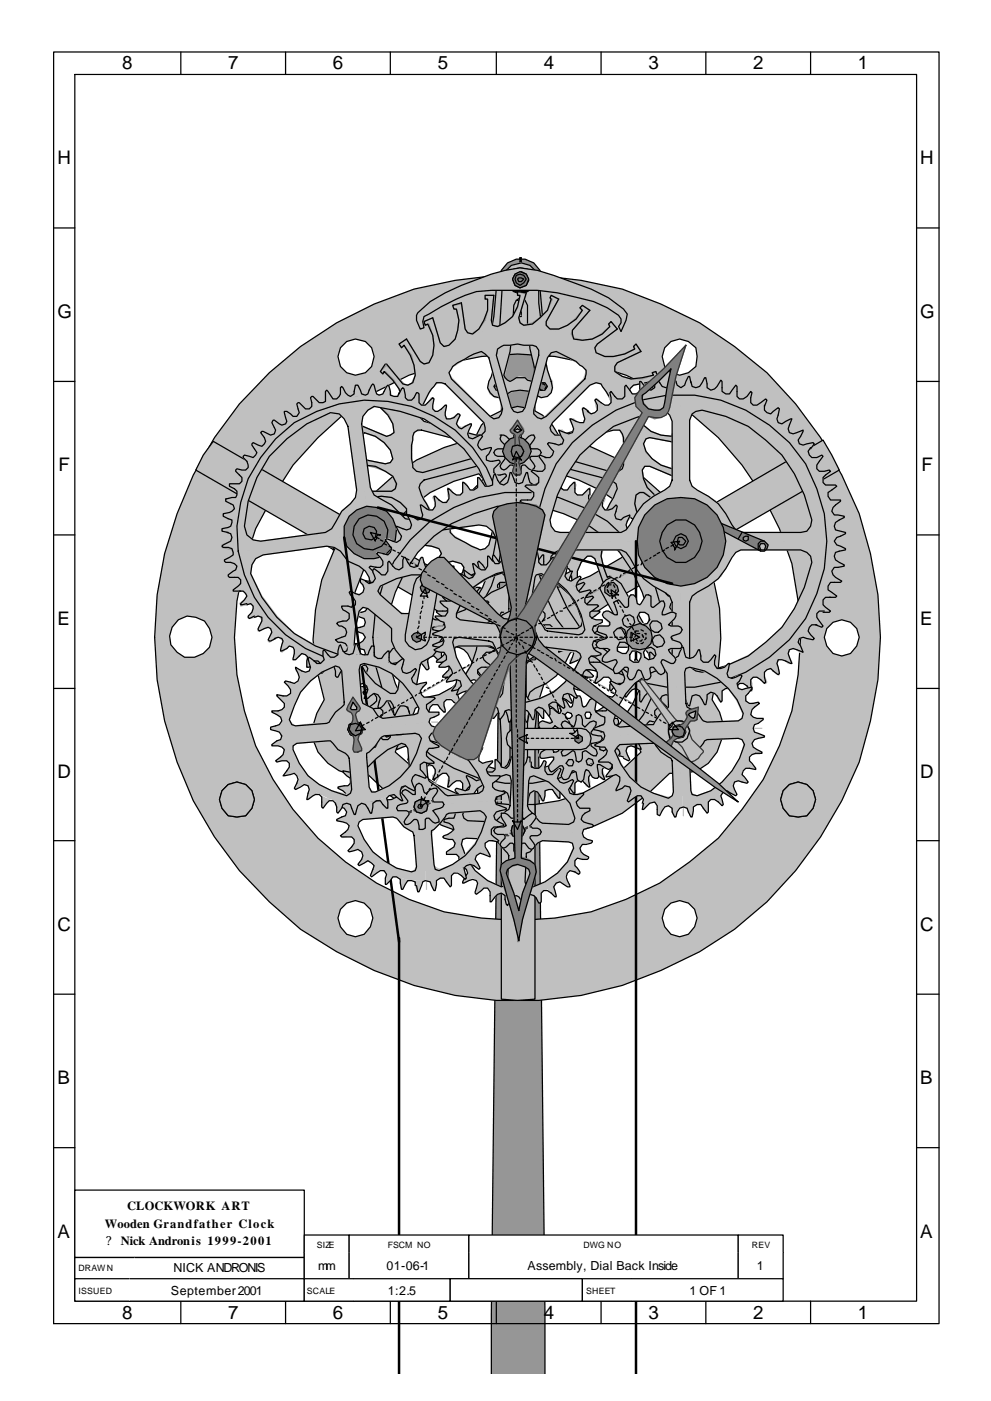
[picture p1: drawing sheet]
<svg xmlns="http://www.w3.org/2000/svg" width="210mm" height="297mm" viewBox="0 0 210 297" stroke-linecap="round" stroke-linejoin="round" font-family="sans-serif">
<defs><g id="words">
<g font-size="4">
<text x="25.9" y="14.7">8</text>
<text x="48.4" y="14.7">7</text>
<text x="70.6" y="14.7">6</text>
<text x="92.9" y="14.7">5</text>
<text x="115.4" y="14.7">4</text>
<text x="137.6" y="14.7">3</text>
<text x="159.8" y="14.7">2</text>
<text x="182" y="14.7">1</text>
<text x="12.2" y="34.8">H</text>
<text x="195.3" y="34.8">H</text>
<text x="12.2" y="67.4">G</text>
<text x="195.3" y="67.4">G</text>
<text x="12.4" y="99.9">F</text>
<text x="195.5" y="99.9">F</text>
<text x="12.2" y="132.5">E</text>
<text x="195.3" y="132.5">E</text>
<text x="12.2" y="165">D</text>
<text x="195.3" y="165">D</text>
<text x="12.2" y="197.3">C</text>
<text x="195.3" y="197.3">C</text>
<text x="12.2" y="229.8">B</text>
<text x="195.3" y="229.8">B</text>
<text x="12.2" y="262.4">A</text>
<text x="195.3" y="262.4">A</text>
<text x="25.9" y="279.6">8</text>
<text x="48.4" y="279.6">7</text>
<text x="70.6" y="279.6">6</text>
<text x="92.9" y="279.6">5</text>
<text x="115.4" y="279.6">4</text>
<text x="137.6" y="279.6">3</text>
<text x="159.8" y="279.6">2</text>
<text x="182" y="279.6">1</text>
</g>
<g font-size="2.6">
<text x="27" y="256.6">CLOCKWORK ART</text>
<text x="22.2" y="260.3">Wooden Grandfather Clock</text>
<text x="22.5" y="264">? Nick Andronis 1999-2001</text>
<text x="36.8" y="269.8">NICK ANDRONIS</text>
<text x="67.5" y="269.3">mm</text>
<text x="82" y="269.3">01-06-1</text>
<text x="111.9" y="269.3">Assembly, Dial Back Inside</text>
<text x="160.6" y="269.3">1</text>
<text x="36.2" y="274.5">September 2001</text>
<text x="82.3" y="274.5">1:</text>
<text x="84.7" y="274.5">2.5</text>
<text x="146.3" y="274.5">1 OF 1</text>
</g>
<g font-size="1.9">
<text x="16.7" y="269.5">DRAWN</text>
<text x="67.2" y="264.5">SIZE</text>
<text x="82.3" y="264.5">FSCM NO</text>
<text x="123.8" y="264.5">DWG NO</text>
<text x="159.5" y="264.5">REV</text>
<text x="16.7" y="274.3">ISSUED</text>
<text x="65.1" y="274.3">SCALE</text>
<text x="124.4" y="274.3">SHEET</text>
</g>
</g></defs>
<g fill="none" stroke="#000" stroke-width=".26">
<path d="M106.6 64.7v.6M106.9 65.8v.3l.3 .2M106.9 63.7l-.3 .5M107.2 62.6l-.3 .3v.2M107.4 66.6l.3 .3M107.7 62.1l-.3 .3M107.9 67.1l.3 .3h.3M108.5 61.6h-.3l-.3 .2M109 67.6l.5 .3M109.5 61l-.5 .3M110.1 61l.5 .3M110.6 67.6l-.5 .3"/>
<path d="M111.1 61.3l.6 .3M111.7 67.4l-.6 .2M111.9 62.1l.5 .3M112.4 66.6l-.5 .3M112.7 62.9l.3 .5M113 63.9l.2 .6-.2 .5M113 65.5l-.3 .6"/>
</g>
<path d="M107.4 61.8l1.1-.8 1.3-.2h1.3l1.1 .8 .8 1.3 .2 1.6 2.4 214v12.8h-11.4v-12.8l2.4-215.6z" fill-rule="evenodd" fill="#969696" stroke="#000" stroke-width=".26"/>
<path d="M109.8 60.8h.3v5.3h-.3z" fill-rule="evenodd" fill="#fff" stroke="#000" stroke-width=".26"/>
<path d="M106.4 63.1v-.2h.2v.5M106.4 63.7v.2h.2" fill="none" stroke="#000" stroke-width=".26"/>
<path d="M57.1 79a77.5 77.5 0 0 0-24.3 56.1 78.2 78.2 0 0 0 18 49.5l6.3 6.6 6.7 5.8a82.9 82.9 0 0 0 41.5 15.1 73.4 73.4 0 0 0 34.9-6.3 72.3 72.3 0 0 0 33.9-28.4l4.5-7.6 3.7-8.2 2.4-8.8a77.2 77.2 0 0 0-2.4-43.9 81.6 81.6 0 0 0-19.6-29.9l-6.9-5.5-7.4-5.1-8.2-3.9-8.2-3.2a82.1 82.1 0 0 0-44.2 0 78.8 78.8 0 0 0-30.7 17.7zM67.5 92.8a57.2 57.2 0 0 1 34.6-17.2 61 61 0 0 1 37.9 7.4 63.2 63.2 0 0 1 28 36.5 66.7 66.7 0 0 1 0 31.2l-2.6 7.4-3.5 7.2-4.5 6.3-5 6.1-6.1 5-6.3 4.5-7.2 3.5-7.4 2.6a66.7 66.7 0 0 1-31.2 0 62.1 62.1 0 0 1-40-35.2 61.1 61.1 0 0 1 0-46l3.7-6.9 4.3-6.6z" fill-rule="evenodd" fill="#c0c0c0" stroke="#000" stroke-width=".26"/>
<g fill="#fff" stroke="#000" stroke-width=".26">
<path d="M37.8 131.4l1.9-.8 1.8 .3 1.9 .8 1 1.6a4.1 4.1 0 0 1-3.1 6h-2.1l-1.6-1a4.3 4.3 0 0 1 .2-6.9z" fill-rule="evenodd"/>
<path d="M176.7 131.9a3.7 3.7 0 0 1 4.5 .6 3.7 3.7 0 0 1 .6 4.5l-1.4 1.6-1.8 .5a3.9 3.9 0 0 1-3.5-2.9 3.9 3.9 0 0 1 1.6-4.3z" fill-rule="evenodd"/>
<path d="M72.2 192.8a3.7 3.7 0 0 1 5.1-1.3 3.7 3.7 0 0 1 1.3 5l-1.3 1.6-1.9 .5a4 4 0 0 1-3.2-5.8z" fill-rule="evenodd"/>
<path d="M141 192.8a3.7 3.7 0 0 1 5.1-1.3 3.7 3.7 0 0 1 1.3 5l-1.4 1.6-1.8 .5a4 4 0 0 1-3.2-5.8z" fill-rule="evenodd"/>
<circle cx="75.5" cy="75.7" r="3.9"/>
</g>
<g fill="#c0c0c0" stroke="#000" stroke-width=".26">
<path d="M166.2 167.7a3.7 3.7 0 0 1 5-1.4 3.7 3.7 0 0 1 1.3 5.1l-1.3 1.5-1.9 .3-1.8-.3-1.3-1.5-.6-1.9z" fill-rule="evenodd"/>
<path d="M166.2 167.7a3.7 3.7 0 0 1 5-1.4 3.7 3.7 0 0 1 1.3 5.1l-1.3 1.5-1.9 .3-1.8-.3-1.3-1.5-.6-1.9z" fill-rule="evenodd"/>
</g>
<path d="M141 73.7l1.3-1.3 1.9-.5 1.8 .5 1.6 1.3 .3 1.9-.3 2.1-1.6 1.3-1.8 .6-1.9-.6-1.3-1.3-.5-2.1z" fill-rule="evenodd" fill="#fff" stroke="#000" stroke-width=".26"/>
<path d="M101.9 139.6l7.9-4.5 8.2 4.5-2.4 4.8-1.6 5-.5 5.3v57.1l-3.7 .3-3.4-.3v-55.3l-.3-4.5-.8-4.2-1.6-4.2z" fill-rule="evenodd" fill="#c0c0c0" stroke="#000" stroke-width=".26"/>
<path d="M106.4 170.6l3.4 .2 3.7-.2M113.5 178l-3.7 .2h-3.4" fill="none" stroke="#000" stroke-width=".26"/>
<path d="M45.2 93.6l47.7 27.5a32.1 32.1 0 0 0 16.9 4.5v9.5l-7.9 4.5-3.2-4.2-3.5-4-4.2-3.2-49.5-28.5 1.6-3.2z" fill-rule="evenodd" fill="#c0c0c0" stroke="#000" stroke-width=".26"/>
<path d="M74.3 110.2l-3.7 6.4M81 114.2l-2.2 2.9-1.5 3.2" fill="none" stroke="#000" stroke-width=".26"/>
<path d="M109.8 125.6l5.3-.3 5.3-1.3 4.7-1.9 49.5-28.8 1.9 3.2 1.6 3.2-47.7 27.5a35 35 0 0 0-12.4 12.4l-8.2-4.8z" fill-rule="evenodd" fill="#c0c0c0" stroke="#000" stroke-width=".26"/>
<path d="M138.9 114.2l1.9 2.9 1.5 3.2M145.5 110.2l1.9 3.2 1.6 3.2" fill="none" stroke="#000" stroke-width=".26"/>
<path d="M78.3 105.5l4.8-4.3 5.3-3.7 5.8-2.6 6.6-2.1 1.3-2.7 1.9-1.8 2.6-1.3a8.6 8.6 0 0 1 10.6 3.1l1.6 2.7 6.3 1.8 5.9 2.7a45.6 45.6 0 0 1 18 19.3l-3.5 1.8-1.6-3.1-1.8-2.9-3.5 1.8a36.6 36.6 0 0 0-20.6-14l-1.6 2.1-1.8 1.3-2.2 1.1a9.9 9.9 0 0 1-10.8-4.2l-5.3 1.5-5 2.4-4.3 3.2-3.9 3.7-3.2 4.2-2.6 5.1-3.2-1.9 1.6-3.4 1.8-2.9-3.2-1.9z" fill-rule="evenodd" fill="#c0c0c0" stroke="#000" stroke-width=".26"/>
<path d="M109.5 95.2h.6l.2 .2-.2 .6h-.6l-.2-.3z" fill-rule="evenodd" fill="#fff" stroke="#000" stroke-width=".26"/>
<path d="M138.6 114.2l3.5-1.8 3.7 6.3 3.2-1.8a40.4 40.4 0 0 1 3.4 24.8l-1.3 6.6 1.6 2.7 .8 2.6a10.1 10.1 0 0 1-5.6 9.8l-2.6 .6h-3.2l-4.8 4.5-5.3 3.9-5.8 2.7-6.1 2.1-6.6 1h-7.1v-3.9l3.4 .2 3.7-.2v-3.7a33 33 0 0 0 18.8-7.7l3.7-3.4a8.8 8.8 0 0 1 0-9.3l1.3-1.9 1.9-1.5 2.4-.8 2.6-.6a36.2 36.2 0 0 0-5.6-31.2z" fill-rule="evenodd" fill="#c0c0c0" stroke="#000" stroke-width=".26"/>
<path d="M143.4 154.7l.5-.3h.6l.2 .6-.2 .2h-.8z" fill-rule="evenodd" fill="#fff" stroke="#000" stroke-width=".26"/>
<path d="M74.3 110.5l3.2 1.9-1.8 2.9-1.6 3.1 3.2 2.2a32.3 32.3 0 0 0-2.7 19.8l1.1 5 2.4 .3a10.3 10.3 0 0 1 6.6 6.6l.2 2.4-.2 2.4-.8 2.4 4.2 3.7a33.5 33.5 0 0 0 19.8 7.4h5.6v3.7l-3.7 .2-3.7-.2v3.7l-6.4-.8-5.8-2.1-5.8-2.7-5.3-3.7-5-4.7a9.5 9.5 0 0 1-11.4-7.2v-2.9l.8-2.6 1.6-3-1.6-6.3-.8-6.4 .5-6.3 1.4-6.4 2.6-6.3z" fill-rule="evenodd" fill="#c0c0c0" stroke="#000" stroke-width=".26"/>
<path d="M75.1 154.2h.6l.5 .5-.5 .5h-.6l-.2-.5z" fill-rule="evenodd" fill="#fff" stroke="#000" stroke-width=".26"/>
<path d="M109.8 95.7v39.4M78.8 112.9l31 22.2M144.5 114.7l-34.7 20.4M109.8 135.1l-20.9 1.1M109.8 135.1h25.4M109.8 135.1l13.2 21.4M109.8 135.1l34.1 19.6M109.8 135.1l-34.1 19.9M109.8 135.1l-19.6 34.7M109.8 135.1l.3 40.8" fill="none" stroke="#969696" stroke-width=".26"/>
<path d="M108.7 94.6l1.1-.5 1.3 .5 .6 1.1-.6 1.3-1.3 .3-1.1-.3-.5-1.3zM77.5 111.8l1.3-.5 1.1 .5 .5 1.1-.5 1.3-1.1 .5-1.3-.5-.5-1.3zM143.4 113.7l1.1-.5 1.3 .5 .2 1-.2 1.4-1.3 .5-1.1-.5-.5-1.4zM108.7 133.8l1.1-.3 1.1 .3 .5 1.3-.5 1.1-1.1 .5-1.1-.5-.5-1.1zM74.3 153.6l1.1-.5 1.3 .5 .6 1.1-.6 1.3-1.3 .5-1.1-.5-.5-1.3zM142.9 153.6l1.3-.5 1.1 .5 .5 1.1-.5 1.3-1.1 .5-1.3-.5-.6-1.3zM88.9 168.5l1.3-.3 1.1 .3 .5 1.3-.5 1.3-1.1 .3-1.3-.3-.5-1.3zM108.7 174.8l1.4-.5 1 .5 .6 1.1-.6 1.3-1 .5-1.4-.5-.5-1.3z" fill="none" stroke="#000" stroke-width=".26"/>
<g fill="#c0c0c0" stroke="#000" stroke-width=".26">
<path d="M47.1 167.7a3.7 3.7 0 0 1 5-1.4 3.7 3.7 0 0 1 1.3 5.1l-1.3 1.5-1.8 .3-1.9-.3-1.3-1.5-.5-1.9z" fill-rule="evenodd"/>
<path d="M47.1 167.7a3.7 3.7 0 0 1 5-1.4 3.7 3.7 0 0 1 1.3 5.1l-1.3 1.5-1.8 .3-1.9-.3-1.3-1.5-.5-1.9z" fill-rule="evenodd"/>
</g>
<path d="M105.6 58.1l-.8 9-1.6 8.5M114.3 58.1l.8 9 1.6 8.5" fill="none" stroke="#000" stroke-width=".26"/>
<g fill="#e6e6e6" stroke="#000" stroke-width=".26">
<path d="M109 55.7h2.9v.3h-2.9z" fill-rule="evenodd"/>
<path d="M110.3 54.7h.3v5h-.3z" fill-rule="evenodd"/>
<path d="M110.3 62.4h.3v4.7h-.3z" fill-rule="evenodd"/>
</g>
<path d="M110.3 59.7v2.7" fill="none" stroke="#c0c0c0" stroke-width=".26"/>
<path d="M110.3 66.3h.3v.6h-.3z" fill-rule="evenodd" fill="#e6e6e6"/>
<path d="M110.3 66.6v-.3h.3v.6" fill="none" stroke="#000" stroke-width=".26"/>
<path d="M110.3 63.7h.3v.5h-.3z" fill-rule="evenodd" fill="#e6e6e6"/>
<path d="M110.3 63.9v-.2h.3v.5" fill="none" stroke="#000" stroke-width=".26"/>
<path d="M110.3 58.1h.3v.5h-.3z" fill-rule="evenodd" fill="#e6e6e6"/>
<path d="M110.3 58.4v-.3h.3v.5" fill="none" stroke="#000" stroke-width=".26"/>
<path d="M107.7 55.7a4.7 4.7 0 0 1 6.9 1.6l.2 2.1a4.4 4.4 0 0 1-2.4 4 4.4 4.4 0 0 1-4.7-.5 4.4 4.4 0 0 1 0-7.2z" fill-rule="evenodd" fill="#969696" stroke="#000" stroke-width=".26"/>
<path d="M110.5 54.7v3.2" fill="none" stroke="#969696" stroke-width=".26"/>
<path d="M110.3 55.5v.5M110.3 56.5v.6M110.3 59.4l-.2 2.4M110.6 57.3v.6h-.3v-.3M110.6 54.7h-.3v.2M110.6 55.2v.5M110.6 56.3v.5M110.6 59.4l.3 2.4" fill="none" stroke="#000" stroke-width=".26"/>
<path d="M110.3 54.7h.3v9.2h-.3z" fill-rule="evenodd" fill="#fff" stroke="#000" stroke-width=".26"/>
<path d="M107.2 57.6a3.9 3.9 0 0 1 4.2-1.7 3.9 3.9 0 0 1 2.9 3.5v4.8l.5 4.2a42 42 0 0 0 2.1 12.5l.3 1.3-.3 1.1-.7 .7-1.4 .3-1-.5a5.7 5.7 0 0 0-6.6 0l-1.4 .5a2.5 2.5 0 0 1-2.1-3.4l.5-1.1a49.1 49.1 0 0 0 1.9-11.6l.5-8.8zM110.1 61.8l-2.2 1.1M110.6 61.8l2.4 1.1" fill="none" stroke="#000" stroke-width=".26"/>
<g fill="#c0c0c0" stroke="#c0c0c0" stroke-width=".26">
<path d="M110.3 55.7l1.9 .6 1.3 1.3 .8 1.8v4.8l.5 4.5a43 43 0 0 0 1.9 11.4l.5 .8v1.6l-.5 1-1.1 .5-1 .3-2.4-1.3-1.9-.3-.2-2.9 1.3 .3 .8 .5 .8 .3 .8-1.1v-.8l-1.1-4.5-.8-5v-4.8l-.5-1-1.1-.6v-2.1l1.1-.5 .5-1.1-.5-1-1.1-.5z" fill-rule="evenodd"/>
<path d="M107.2 57.6l1.3-1.3 2.1-.6v2.4l-1.3 .3-.3 1 .3 1.1 1 .5v2.1l-1 .6-.3 1-.3 4.8-.5 5-1.3 5.3 .3 .5 .7 .6 .8-.3 .8-.5h1.1v2.6l-1.9 .3-2.6 1.3h-1.1l-1-.8-.5-1 .2-1.6 .5-.8a43 43 0 0 0 1.9-11.4l.5-9.3z" fill-rule="evenodd"/>
</g>
<path d="M114.8 81.4h.6l.5 .8-.5 .5h-.6l-.5-.5z" fill-rule="evenodd" fill="#c0c0c0" stroke="#000" stroke-width=".26"/>
<path d="M109.5 63.7l.8-.6 1.1 .6 .5 1v4.3l.5 5 1.4 5.6-.3 .7-.5 .6-1.1-.3-.5-.5h-1.9l-1.3 .8-.5-.3-.8-1 1.3-5.1 .5-4.7 .3-5.1z" fill="none" stroke="#000" stroke-width=".26"/>
<g fill="#c0c0c0" stroke="#000" stroke-width=".26">
<path d="M109.3 58.4l1-.3 1.1 .3 .5 1-.5 1.1-1.1 .5-1-.5-.3-1.1z" fill-rule="evenodd"/>
<path d="M105.3 81.4h.8l.3 .5-.3 .8-.8-.2-.3-.6z" fill-rule="evenodd"/>
</g>
<path d="M105.8 70.8h.3" fill="none" stroke="#000" stroke-width=".26"/>
<path d="M105.3 81.1h.8l.5 .8-.5 .8h-.8l-.5-.8z" fill-rule="evenodd" fill="#808080" stroke="#000" stroke-width=".26"/>
<path d="M105.3 81.4h.8l.3 .5-.3 .8h-.8l-.3-.8z" fill-rule="evenodd" fill="#808080"/>
<path d="M105.3 81.4l-.3 .5M105.3 82.5v.2h.3M105.8 81.4h.3v.3M106.4 82.2l-.3 .5" fill="none" stroke="#000" stroke-width=".26"/>
<g fill="#808080" stroke="#000" stroke-width=".26">
<path d="M109 58.4l.8-.8h1.1l1 .8 .3 1-.3 1.1-1 .8h-1.1l-.8-.8-.5-1.1z" fill-rule="evenodd"/>
<path d="M114.6 81.1h1l.6 .8-.6 .8h-1l-.6-.8z" fill-rule="evenodd"/>
</g>
<path d="M114.3 81.9l.5-.5h.6l.5 .5-.5 .8h-.6z" fill-rule="evenodd" fill="#808080"/>
<path d="M114.6 81.7l-.3 .2M114.6 82.5l.2 .2h.3M115.1 81.4h.3l.2 .3M115.9 81.9l-.3 .6" fill="none" stroke="#000" stroke-width=".26"/>
<path d="M107.9 58.1l-.2 1.3 .2 1.6 1.1 .8 1.3 .6 1.6-.6 1.1-.8 .2-1.6-.2-1.3a3 3 0 0 0-5.1 0zM109.3 58.4l1-.3 1.1 .3 .5 1-.5 1.1-1.1 .5-1-.5-.3-1.1z" fill-rule="evenodd" fill="#000" stroke="#000" stroke-width=".26"/>
<path d="M110.1 58.9h.5l.3 .5-.3 .6h-.5l-.3-.6z" fill-rule="evenodd" fill="#808080" stroke="#000" stroke-width=".26"/>
<g fill="#c0c0c0" stroke="#000" stroke-width=".26">
<path d="M88.6 66.3l2.7-2.4a57.8 57.8 0 0 1 15.9-6.6l3.1-.5 3.7 .5 3.5 1.1 7.9 2.9 3.7 1.8 3.2 2.4 .8 1.1-.3 1.3-1 2.4-.6-1.1 .6-.8v-.8l-.6-.7-2.3-1.6-3-1.4-7.6-1.8-4.3-.5h-9.8l-3.1 .2a39.7 39.7 0 0 0-10.1 4.8l-1 .5-.3 1.1 .3 1.3-.8 .3-.8-1.9v-1z" fill-rule="evenodd"/>
<path d="M109.3 58.1l1.3-.5 1.1 .5 .5 1.3-.5 1.1-1.4 .5-1-.5-.6-1.3z" fill-rule="evenodd"/>
</g>
<path d="M109.5 59.2h1.9M110.3 58.4v1.8" fill="none" stroke="#000" stroke-width=".26"/>
<g fill="#808080" stroke="#000" stroke-width=".26">
<path d="M109.3 58.1l1-.5 1.4 .5 .5 1.1-.5 1.3-1.4 .5-1-.5-.6-1.3z" fill-rule="evenodd"/>
<path d="M109.5 58.4l.8-.3 .8 .3 .6 .8-.6 .8-.8 .5-.8-.5-.2-.8z" fill-rule="evenodd"/>
<path d="M109.8 59.2l.3-.3h.5l.5 .3-.5 .5h-.5z" fill-rule="evenodd"/>
</g>
<g fill="#c0c0c0" stroke="#969696" stroke-width=".26">
<path d="M90 68.2l1.8-.8 1.6 5.3 .8 .8h1l-1 1.6-3.2 1.8a8.4 8.4 0 0 0 0-8.2l-.8 .3z" fill-rule="evenodd"/>
<path d="M84.7 72.9l1.6-1 2.9 4.7 .8 .6 1-.3v.8l-1.8 2.4-1.9 1.3 .8-1.8-.3-2.2-.5-2.1-1.6-2.1-.5 .5z" fill-rule="evenodd"/>
<path d="M80.7 78.8l1.3-1.4 3.7 4 .8 .3 1.1-.6-.3 2.2-2.4 2.9 .3-1.9-.5-1.8-1.1-1.9-1.8-1.8-.6 .5z" fill-rule="evenodd"/>
<path d="M78.8 83.5l4.3 3.2h1l.8-.5 .3 .8v1l-1.6 3.7-.3-1.8-.8-1.9-1.5-1.6-2.2-1.3-.5 .5-.5-.5z" fill-rule="evenodd"/>
<path d="M77 90.4l5 2.1 .8-.2 .8-.6 .3 .6 .2 1.3-.8 3.7-.5-1.9-1.3-1.6-1.9-1.3-2.3-.8-.3 .6-.8-.3z" fill-rule="evenodd"/>
<path d="M76.5 97.3l5.3 1 1-.2 .5-.8 .6 .2 .5 3.2-.3 2.1-.8-1.8-1.5-1.1-2.2-.8-2.3-.5-.3 .8-.8-.3z" fill-rule="evenodd"/>
<path d="M77.5 104.2h5.6l.8-.6 .2-1 .8 .5 .6 1.1 .5 1.5 .3 2.2-1.4-1.4-1.8-1-2.1-.3-2.4 .3v.5h-.8z" fill-rule="evenodd"/>
<path d="M83.9 116.6l5-2.4 .5-.8-.2-.8h.8l1 .8 2.4 2.9-1.9-.5-2.1-.3-2.1 .6-2.1 1.3 .3 .5-.6 .3z" fill-rule="evenodd"/>
<path d="M80.2 110.8l5.3-1.4 .8-.5v-1l.7 .2 .8 .8 1.6 3.7-1.6-1.3-2.1-.5-2.1 .2-2.4 .6 .3 .8-.8 .2z" fill-rule="evenodd"/>
<path d="M93.4 116.3h.5l1.3 .6 1.4 1 1.6 1.6-2.2-.5-1.8 .2-2.1 1.1-1.9 1.6 .6 .5-.8 .5-1.1-1.3 4.2-3.4 .6-.8z" fill-rule="evenodd"/>
<path d="M97.9 119.5l.8-.3 1.3 .3 1.6 .8 1.6 1.1h-1.9l-1.8 .7-1.9 1.4-1.3 2.1 .3 .3-.3 .7-1.6-1.3 3.5-3.9 .2-1.1z" fill-rule="evenodd"/>
<path d="M103.2 121.4l.5-.3h1.3l3.7 1a7 7 0 0 0-6 5.6l.5 .3-.3 .8-1.8-.8 2.6-4.8 .3-1.1z" fill-rule="evenodd"/>
<path d="M108.7 122.1l.6-.5h2.9l2.1 .3-1.9 .8-1.3 1.3-1 2.1-.6 2.4 .6 .3v.5l-2.2-.3 1.9-5.3-.3-1z" fill-rule="evenodd"/>
<path d="M114.6 121.4l1.3-.6 3.7-.5a6.9 6.9 0 0 0-3.2 7.4l.5 .3v.8h-1.8l.5-5.6-.5-1.1-.8-.2z" fill-rule="evenodd"/>
<path d="M119.9 119.8l1-.8 3.7-1.1-1.3 1.3-.8 1.9v2.4l.5 2.4h.6l.2 .5-2.1 .5-.5-5.5-.6-.8-1-.3z" fill-rule="evenodd"/>
<path d="M124.6 117.1l2.4-1.8 1.9-1.1-.8 1.9-.6 1.8 1.4 4.5 .7-.3 .3 .8-1.8 .8-1.9-5.3-.5-.5h-1.1z" fill-rule="evenodd"/>
<path d="M130.7 111.3l1.9-1.3-.8 1.8 .2 2.1 .6 1.9 1.5 2.1 .6-.2 .5 .5-1.6 1-2.9-4.5-.8-.5-1 .3v-.8z" fill-rule="evenodd"/>
<path d="M136.3 99.7l.2 1.8 .8 1.9 1.6 1.6 2.1 1.3 .6-.6 .5 .3-1.1 1.6-4.2-3.2h-1.1l-.8 .6-.2-.6v-1.3z" fill-rule="evenodd"/>
<path d="M134.9 105a6.8 6.8 0 0 0 3.2 7.4l.5-.3 .6 .5-1.4 1.3-3.7-3.9-.8-.6-1 .6v-.8l.3-1.1z" fill-rule="evenodd"/>
<path d="M136.5 94.1l.6 1.9 1.3 1.3 1.8 1.3 2.4 .8 .3-.5 .5 .2-.5 1.9-5.1-2.1h-1l-.5 .8-.6-.6v-1.3l.3-1.8z" fill-rule="evenodd"/>
<path d="M135.5 88.5a7.2 7.2 0 0 0 7.1 4l.3-.5h.5v1.8l-5.6-1-.7 .2-.6 1.1-.5-.5-.3-1.3-.2-1.6z" fill-rule="evenodd"/>
<path d="M133.6 83.3l1.3 1.5 1.6 .8 2.4 .6 2.4-.3v-.8h.8l.2 1.9-5.5 .2-.8 .3-.5 1-.6-.2-.5-1.1-.5-1.8z" fill-rule="evenodd"/>
<path d="M130.4 78.8a7.3 7.3 0 0 0 8.2 .8l-.2-.6 .8-.2 .5 1.8-5.3 1.1-.8 .8v.8h-.8l-.8-1.1z" fill-rule="evenodd"/>
<path d="M126.5 74.8l1.8 .8h1.9l2.1-.5 2.4-1.1-.3-.5 .5-.6 1.1 1.6-5 2.4-.6 .8v1.1h-.8l-2.1-2.4z" fill-rule="evenodd"/>
<path d="M121.7 71.6l1.9 .5 2.1-.2 1.8-1.1 1.9-1.6-.3-.5 .5-.5 1.4 1.6-4.3 3.1-.5 .8 .3 1.1h-.8l-1.1-.5-1.3-1.1z" fill-rule="evenodd"/>
<path d="M116.4 69.8h2.1l1.9-.8 1.6-1.4 1.6-1.8-.6-.5 .6-.6 1.5 1.1-3.7 4.2-.2 .8 .5 1.1-.5 .2-2.9-1.3z" fill-rule="evenodd"/>
<path d="M116.9 62.6l1.6 .8-2.6 4.8v.8l.8 .8-.5 .5-3.2-.5-1.9-.8a7.9 7.9 0 0 0 6.1-5.6l-.5-.3z" fill-rule="evenodd"/>
<path d="M102.9 62.6h1.9l-.6 5.3 .3 1.1 1.1 .2-.6 .6-1 .5-4 .5 1.6-1 1.3-1.9 .6-2.1v-2.4h-.6z" fill-rule="evenodd"/>
<path d="M109.8 61.8l1.9 .6-1.6 5 .2 1 .8 .6-.5 .5-1.3 .3h-1.9l-1.8-.6a6.8 6.8 0 0 0 4.7-6.3l-.5-.3z" fill-rule="evenodd"/>
<path d="M96 64.7l1.9-.2 .8 5.3 .5 .8 1.1 .2-.3 .5-1 .8-1.9 .8-1.9 .6 1.4-1.6 .5-1.9 .3-2.1-.6-2.4h-.5z" fill-rule="evenodd"/>
</g>
<g fill="#c0c0c0" stroke="#c0c0c0" stroke-width=".26">
<path d="M92.1 75.6l4.5-3.2 2.1 3.7-2.9 1.9-.6 1 .6 1.1 8.2 8.2 1 .5 .8-.3 4 6.9-6.9-3.9v-.8l-.2-1.1-8.2-8.2-1.4-.3-1 .6-2.1 3.4-4-1.3 2.6-4.2z" fill-rule="evenodd"/>
<path d="M86.8 82.2l3.7 2.1-1.6 3.2 .3 1 .8 .8 11.1 3h1l.8-.8 6.9 3.9h-7.9l-.3-.8-.8-.5-11.1-2.9-1.6 .3-.5 1-.3 4-4 .8v-5l1.4-5.1z" fill-rule="evenodd"/>
<path d="M83.3 95.4h4l.3 3.7 .8 .8h1l11.4-2.9 .8-.5 .3-1.1h7.9l-6.9 4.3-.8-.6-.8-.2-11.3 2.9-1.1 1v1.1l2.1 3.7-3.2 2.9-2.3-4.5-1.6-5z" fill-rule="evenodd"/>
<path d="M86.8 108.9l3.7-2.1 1.8 2.9 1.1 .3 1.1-.3 8.2-8.2 .5-1-.3-.8 6.9-4.3-4 7.2-.8-.3-1 .5-8.2 8-.3 1.6 .5 1 3.5 2.1-1.3 4-4.3-2.6-3.9-3.7z" fill-rule="evenodd"/>
<path d="M109.8 95.7v7.9l-.8 .3-.5 .8-3.2 11.1 .5 1.6 .8 .5 4.3 .3 .8 3.9h-5.1l-5-1.3-5-2.1 2.1-3.7 3.2 1.6 1-.3 .8-.8 2.9-11.1-.2-1-.6-.8z" fill-rule="evenodd"/>
<path d="M109.8 95.7l4.2 6.9-.8 .8v.8l3 11.3 1 .8 1.1 .3 3.7-2.1 2.6 3.2-4.2 2.3-5 1.6-5.6 .5v-3.9l3.4-.3 1.1-.8v-1l-2.9-11.4-.5-.8-1.1-.3z" fill-rule="evenodd"/>
<path d="M109.8 95.7l7.1 4-.2 .8 .2 1 8.2 8.2 1.6 .3 1.1-.6 2.1-3.4 4 1.3-2.7 4.3-3.7 3.9-4.2 3.2-2.1-3.7 2.9-1.8 .3-1.1-.3-1.1-8.2-8.2-1.1-.5-.8 .3z" fill-rule="evenodd"/>
<path d="M109.8 95.7h8.2l.3 .8 .8 .5 11.1 3.2 1.3-.5 .8-1.1v-4l4.2-.8-.2 5.1-1.1 5-2.1 5-3.7-2.1 1.6-3.2-.3-1-.8-.8-11.4-2.9-.8 .2-.8 .6z" fill-rule="evenodd"/>
<path d="M109.8 95.7l7.1-4.2 .6 .8h1l11.1-3 1.1-1v-1.1l-1.8-3.7 3.1-2.6 2.4 4.2 1.6 5 .5 5.6h-3.9l-.6-3.4-.5-1.1h-1.3l-11.1 2.9-.8 .5-.3 1.1z" fill-rule="evenodd"/>
<path d="M121.7 71.6l4.2 2.7 3.7 3.7 3.5 4.2-3.7 2.1-1.9-2.9-1-.3-1.1 .3-8.2 8.2-.5 1.1 .2 .8-7.1 4.2 4.2-7.2 .8 .3 .8-.5 8.2-8 .6-1.5-.6-1.1-3.7-2.1z" fill-rule="evenodd"/>
<path d="M108.2 69l5 .2 5.1 1.1 5 2.1-2.1 3.7-3.2-1.6-1.1 .3-.7 .8-3 11.4v.8l.8 .7-4.2 7.2v-8.2l1.1-.3 .5-.8 2.9-11.1-.3-1.3-1-.8h-4.3z" fill-rule="evenodd"/>
<path d="M95 73.5l4.5-2.4 5-1.6 5.3-.5v3.9l-3.4 .6-.8 .5-.3 1.3 3.2 11.1 .5 .8 .8 .3v8.2l-4-7.2 .6-.5 .2-1-2.9-11.2-1-1h-1.4l-3.7 1.8z" fill-rule="evenodd"/>
</g>
<g fill="none" stroke="#000" stroke-width=".26">
<path d="M81.8 77.2l-1.1 1.6 .5 .5 .3-.5 1.8 1.8 1.4 1.9 .5 1.8-.3 1.9-.8 .8-1-.3-4.3-3.2M82 77.2l3.5 4.2 1 .3 1.1-.6 .5-1.5-.3-2.2-.8-2.1-1.3-2.1-.5 .5-.5-.8 1.6-1 2.9 4.7 .8 .6 1-.3a7.7 7.7 0 0 0-.2-8.2l-.6 .3-.2-.8 1.8-.8 1.6 5.3 .8 .8 1-.3 1.4-1.3 .5-1.9 .3-2.1-.6-2.4h-.5l-.3-.8 1.9-.5 .8 5.6 .5 .8 1.1 .2 1.3-1 1.1-1.9 .8-2.1v-2.4h-.6v-.8h1.9l-.6 5.3 .3 1.1 1.1 .2 1.6-.8 1.5-1.3 1.1-2.1 .5-2.4h-.5v-.8l1.9 .3-1.6 5.3 .2 1 .8 .6 1.9-.3 3.2-2.9 .7-2.4-.2-.3 .2-.5 1.6 .8-2.6 4.8v.8l.8 .8h1.8l1.9-.8 1.8-1.4 1.4-1.8-.6-.5 .6-.6 1.5 1.1-3.7 4.2v.8l.3 1.1a7 7 0 0 0 7.7-2.7l-.3-.5 .5-.5 1.4 1.6-4.3 3.1-.5 .8 .3 1.1 1.8 .8h1.9l2.4-.5 2.1-1.1-.3-.5 .5-.6 1.1 1.6-5 2.4-.6 .8v1.1l1.6 1 1.9 .5 2.4-.2 2.3-.5-.2-.6 .8-.2 .5 1.8-5.3 1.1-.8 .8v.8l1.1 1.5 1.8 .8 2.4 .3h2.4v-.8h.8l.2 1.9-5.5 .2-.8 .3-.5 1a7.2 7.2 0 0 0 7.1 4v-.5h.8v1.8l-5.6-1-.7 .2-.6 1.1 .6 1.6 1.3 1.6 1.8 1.3 2.4 .8 .3-.5 .5 .2-.5 1.9-5.1-2.1h-1l-.5 .8a6.4 6.4 0 0 0 4.7 6.3l.3-.3 .8 .3-1.1 1.6-4.5-3.2h-.8l-.8 .6-.2 1.8 .5 2.1 1.3 1.9 1.6 1.6 .5-.6 .6 .8-1.4 1.3-3.7-3.9-.8-.6-1 .6-.5 1.8v1.9l.8 2.1 1.5 2.1 .6-.2 .2 .5-1.6 1-2.6-4.5-.8-.5h-1l-1.1 1.6-.3 2.1 .6 2.4 .8 2.1 .5-.3 .2 .8-1.5 .8-1.9-5.3-.8-.5h-.8l-1.3 1.3-.8 1.9v2.4l.5 2.4 .6-.3v.8l-1.9 .5-.5-5.5-.6-.8-1-.3a6.9 6.9 0 0 0-3.2 7.4l.5 .3v.8h-1.8l.5-5.6-.5-1.1-.8-.2-1.9 .8-1.3 1.3-1 2.1-.6 2.4 .6 .3-.3 .5-1.9-.3 1.6-5.3v-.8l-.8-.8-1.8 .6-1.9 1-1.3 1.9-1 2.1 .5 .3-.3 .8-1.8-.8 2.6-4.8v-1.1l-.5-.7h-1.9l-1.8 .7-1.9 1.4-1.3 2.1 .3 .3-.6 .5-1.5-1.1M96 77.7l1.1-.8 2.4-1.3 2.6-1.1 1.6 1.3 2.9 10.9-.2 1.1-.6 .7-1 .3-.8-.5-8.2-8-.6-1.3zM105.6 74l1.3-.8h1.3l1.6-.3 1.3 .3h1.9l.8 .3 .5 .8v1l-2.9 11.1-.5 .8-1.1 .3-.8-.3-.5-.8-3.2-11.1zM116.9 74.8l1.1-.3 4.2 2.1 2.2 1.9v.8l-.3 1-8.2 8-1.1 .5-.8-.3-.8-.7v-.8l3-11.2zM76.7 90.1l-.5 1.9 .8 .3 .3-.6 2.3 .8 1.9 1.3 1.3 1.6 .5 1.9-.5 .8-1 .2-5.3-1-.3 1.8 .8 .3 .3-.8 2.3 .3 2.2 1 1.5 1.1 .8 1.6-.2 1-.8 .6h-5.6l.3 1.8h.8v-.5l2.4-.3 2.1 .3 1.8 1 1.4 1.4v1l-.8 .5-5.3 1.4M78.6 83.5l-.8 1.6 .5 .5 .5-.5 1.9 1.3 1.6 1.6 1 1.9 .3 1.8-.8 .6-.8 .2-5-2.1M87.8 91.7l.8-.5h.8l11.1 2.9 .8 .5 .6 1.1-1.1 1.3-11.1 3.2-1.3-.3-.8-.8a14.1 14.1 0 0 1 0-5.8v-.8zM92.6 81.1h1.1l.8 .3 8.2 8.2 .2 1.1v.8l-.8 .8h-1l-11.1-3-.8-.8-.3-1 2.1-4.2zM116.9 99.7l.8-.6 .8-.2 11.1 2.9 1.1 .8 .3 1-.8 1.9-2.4 3.9-.8 .6h-.8l-1.1-.3-7.9-8.2-.5-.8zM117.2 89.6l7.9-7.9 1.4-.6 1 .3 .3 .5a21.4 21.4 0 0 1 3.2 5.9l-.6 1-.8 .5-10.8 3h-1.1l-.8-.8-.2-.8zM118.3 94.6l.8-.5 11.1-2.9h1.3l.5 .8 .3 .8 .3 2.9-.3 1v1.9l-.3 .8-.8 .5-1 .3-11.1-3.2-.8-.5-.3-.8z"/>
<path d="M79.9 110.8l.8 1.8 .8-.2-.3-.6 2.4-.8h2.1l2.1 .6 1.4 1 .2 .8-.5 .8-5 2.4 .8 1.6 .8-.3-.3-.5a6.9 6.9 0 0 1 7.9-1.1l.6 1.1-.6 .8-4.5 3.4 1.4 1.3 .8-.5-.6-.5 1.9-1.6 3.9-1.3 1.9 .5 .5 .8-.2 1.1-3.5 3.9M90 101.8l11.1-2.9 1 .2 .8 .6v1l-.2 .8-8.2 8.2-1.1 .5-1.3-.8-.8-1-1.9-3.4-.5-1.6 .3-.8zM104 102.8l.8-.2h1l.6 .8 .2 1-2.9 11.1-.8 .8-1 .3-1.9-.8-3.4-1.9-1.1-1v-1.1l.3-.8zM109 104.2l.8-.6 1.1 .6 .5 .5 2.9 11.1v1.3l-1.1 .8-1.5 .3h-3l-1-.3a1.87 1.87 0 0 1-2.4-1.8l3.2-11.1zM113.2 103.4l.8-.8h.8l1.1 .2 7.9 8.2 .6 1.1-.3 1.1-.5 .2a21.4 21.4 0 0 1-5.9 3.2l-1-.3-.5-.8-3-11.1z"/>
</g>
<path d="M108.7 94.6l1.1-.5 1.1 .5 .5 1.1-.5 1-1.1 .3-1.1-.3-.2-1z" fill-rule="evenodd" fill="#fff" stroke="#000" stroke-width=".26"/>
<path d="M109.3 95.7h.5v.5M109.8 94.6v.6M110.3 95.7h.6" fill="none" stroke="#000" stroke-width=".26"/>
<g fill="#c0c0c0" stroke="#c0c0c0" stroke-width=".26">
<path d="M106.4 92.3h.8l1.3 1h.2l1.1 2.7-2.6-1.1v-.5l-1.1-1.6z" fill-rule="evenodd"/>
<path d="M105 95.4l.6-.2 1.3-.3 .3-.3 2.6 1.4-2.6 1-.3-.3h-1.3l-.6-.2-.2-.5z" fill-rule="evenodd"/>
<path d="M107.2 97l2.6-1-1.1 2.6h-.5l-.8 .8-.5 .3-.5-.3-.3-.5v-.6l1.1-1z" fill-rule="evenodd"/>
<path d="M109.8 96l1.1 2.3-.3 .6v1.3l-.3 .5h-1l-.3-.5v-1.6l-.3-.3z" fill-rule="evenodd"/>
<path d="M109.8 96l2.6 1v.5l.8 .8 .3 .6-.3 .5-.5 .3-1.6-1.1h-.2z" fill-rule="evenodd"/>
<path d="M109.8 96l2.6-1.4 .3 .6h1.3l.6 .2 .2 .6-.2 .5-.6 .2h-1.3l-.3 .3z" fill-rule="evenodd"/>
<path d="M110.9 93.3l.5-.3 .8-.7h1l.3 .5-1.1 1.6v.5l-2.6 1.1z" fill-rule="evenodd"/>
<path d="M109.3 91.2l.5-.3 .8 .6v1.5l.3 .3-1.1 2.7-1.1-2.7 .3-.5v-1.1z" fill-rule="evenodd"/>
</g>
<path d="M108.7 94.9l1.1-.5 1.1 .5 .5 1.1-.5 1-1.1 .3-1.1-.3-.5-1z" fill-rule="evenodd" fill="#fff" stroke="#000" stroke-width=".26"/>
<path d="M106.1 92.3h.8l.5 .2 .8 .8h.5l.3-.3v-1.3l.3-.5 .5-.3 .5 .3 .3 .5v1.3l.3 .3h.5l.8-.8 .5-.2h.5l.3 .5-1.1 1.6v.5l.3 .3h1.3l.6 .2 .2 .6-.2 .5-.6 .2h-1.3l-.3 .3v.3l1.1 1.6-.3 .5-.5 .3-.5-.3-.8-.8h-.5l-.3 .3v1l-.3 .8h-1l-.3-.8v-1l-.3-.3h-.5l-.8 .8-.5 .3-.5-.3-.3-.5 1.1-1.6v-.3l-.3-.3h-1.3l-.6-.2-.2-.5 .2-.6 .6-.2h1.3l.3-.3v-.5l-.8-.8-.3-.6 .3-.7" fill="none" stroke="#000" stroke-width=".26"/>
<path d="M107.7 96.7l-.5 .3M107.9 96.5l-.5 .2M108.5 96.2v.3h-.3M111.7 95.2l-.6 .2M111.9 94.9l-.5 .3M112.4 94.6v.3h-.2" fill="none" stroke="#333" stroke-width=".26"/>
<path d="M107.2 94.1l1-1.1 1.6-.5 1.3 .5 1.1 1.1 .5 1.6-.5 1.3-1.1 1.1-1.3 .5-1.6-.5-1-1.1-.6-1.3z" fill-rule="evenodd" fill="#808080" stroke="#000" stroke-width=".26"/>
<g fill="#808080" stroke="#808080" stroke-width=".26">
<path d="M109.8 89.1v1l-.8 1.1v.3l.3 .2h.5v9l-.8-.2-.3-.6 .6-1.8v-1.1l-.6-.5-.2-.8 .2-.8 .3-.3 .3-1v-1.3l-1.1-.8z" fill-rule="evenodd"/>
<path d="M109.8 89.1l1.3 1.8v.6l-.2 .5-.6 .3-.2 .5 .2 1.8 .6 .3 .2 .8-.2 .8-.6 .5-.2 1.1 .5 1.8v.6l-.8 .2v-9h.5v-.2l.3-.3-.8-1.1z" fill-rule="evenodd"/>
</g>
<path d="M109.8 89.1l1.3 2.4-.2 .5-.6 .3-.2 .5 .2 1.8 .8 1.1-.2 .8-.6 .5-.2 1.1 .5 1.8v.6l-.8 .2-.8-.2-.3-.6 .6-1.8v-1.4l-.6-.2-.2-.8 .8-1.3v-2.1l-.8-.6-.3-.5z" fill="none" stroke="#333" stroke-width=".26"/>
<path d="M108.7 94.6l1.1-.2 .8 .2 .5 1.1-.5 1-.8 .3-1.1-.3-.2-1z" fill-rule="evenodd" fill="#808080" stroke="#000" stroke-width=".26"/>
<path d="M109.8 90.1l.8 1.1-.8 .5-.8-.5z" fill="none" stroke="#000" stroke-width=".26"/>
<g fill="#c0c0c0" stroke="#c0c0c0" stroke-width=".26">
<path d="M78.6 112.9v1.6l5.5 3.4-1.6 1.3-1 1.4-.3 1.5 1.9 13.5 .8 1.6 1.3 .8 1.8 .3a26.9 26.9 0 0 0 17.2-18.8l1.1-5.3-.8-1.6-1-1-1.6-.3-13.8 1.9-1.6 .5-.8 1-.5 1.6-1.1 1.6-5.5-3.4 1-.6 .3-1.3 27.5-3.7a26.7 26.7 0 0 1-4.2 19.3l-2.9 4.3a29.9 29.9 0 0 1-17.8 9.2z" fill-rule="evenodd"/>
<path d="M49.5 117.1l27.5-3.9 .5 1 1.1 .3-4.3 4.7-1.3-1-1-1.6-1.1-.5-1.6-.3-13.7 1.9-1.4 .7-.8 1.4-.2 1.8 2.4 4.8 3.1 4.2 3.7 3.7 4.8 2.7 4.8 1.8 5.3 .8 1.5-.5 1.1-1.3 .3-1.6-1.9-13.8-.5-1.3-1.3-1.1-2.2-.8 4.5-4.7-.2-1.6 3.9 29.1h-5l-5-.5-5-1.6-4.5-2.1-4-3.2-3.7-3.7-2.6-4.3-2.2-4.7z" fill-rule="evenodd"/>
<path d="M56.9 93.6l3.7-3.7 4.2-2.7 4.8-2.1 4.7-1.1 4.3 28.9-.3-1.3-5.5-3.5 1.8-1.6 1.1-1.3v-1.3l-1.9-13.8-.8-1.6-1.3-.7-1.6-.3-5 2.4-4.2 3.1-3.8 3.7-2.6 4.5-1.8 5.1-.8 5.3 .5 1.8 1.3 1.1 1.6 .2 13.8-1.8 1.3-.8 .8-1.1 1.6-2.9 5.5 3.5-1 .5-.3 1.1-27.5 3.9a27.3 27.3 0 0 1 7.4-23.5z" fill-rule="evenodd"/>
<path d="M74.3 84a27.1 27.1 0 0 1 19.6 4.3l4.3 2.9a29.9 29.9 0 0 1 9.2 17.7l-27.5 3.7-.5-.8-1.1-.2 4.2-5.1 1.4 1.1 1 1.6 1.1 .8 1.6 .2 13.7-2.1 1.4-.8 1-1.3v-1.8l-2.1-4.8-3.2-4.2-3.9-3.5-4.5-2.9-5.1-1.8-5.3-.8-1.5 .8-1.1 1-.3 1.9 1.9 13.5 .5 1.3 1.3 1 2.1 .8-4.2 5.1 .3 1.3z" fill-rule="evenodd"/>
<path d="M70.4 140.9l2.4 .6 .5 .2-1.1 .8-.5 1.1h-.5v-1.3l-.3-.8z" fill-rule="evenodd"/>
<path d="M73.3 141.7h1.3l1.9 .6h-.8l-.8 1.8h-.6l-.2-2.1z" fill-rule="evenodd"/>
<path d="M76.5 142h2.3l.6 .3-.6 .2-.7 1.9h-.3l-.8-2.1z" fill-rule="evenodd"/>
</g>
<path d="M79.4 142.3l1.3-.3h1.8l-.5 .3-.2 .5-.3 1.3-.3 .3-.8-1.3-.2-.8z" fill-rule="evenodd" fill="#c0c0c0" stroke="#969696" stroke-width=".26"/>
<g fill="#c0c0c0" stroke="#c0c0c0" stroke-width=".26">
<path d="M59.5 135.4l1.1 .8 1 .5 .6 .5-.8-.2-1.6 1.3-.3-.3 .6-2.1z" fill-rule="evenodd"/>
<path d="M62.2 137.2l2.6 1.6-.8-.2-1.6 1.3h-.2l.2-1.3v-.8z" fill-rule="evenodd"/>
<path d="M64.8 138.8l1.1 .5 1 .3 .6 .5h-.6l-.5 .3-1 1.1h-.3v-2.2z" fill-rule="evenodd"/>
<path d="M67.5 140.1l2.3 .6 .6 .2-.6 .3-1.3 1.6h-.2l-.3-.3v-2.1z" fill-rule="evenodd"/>
<path d="M52.1 125.9l.8 1 .8 1.6-.5-.5-2.1 .5v-.3l-.3-.2 1.1-.8 .5-.8z" fill-rule="evenodd"/>
<path d="M53.7 128.5l1.9 2.4-.8-.3-.6 .3-1.5 .2v-.2l.7-1.1z" fill-rule="evenodd"/>
<path d="M55.3 130.9l2.1 2.4-.5-.3-2.1 .8 .8-2.1z" fill-rule="evenodd"/>
<path d="M57.4 133.3l1.1 .8 1.3 1.3-.8-.3-1.9 1.1-.2-.3 .8-2.1z" fill-rule="evenodd"/>
</g>
<path d="M47.1 115.5l1.8-.8 .3-.8 .3 1.4v1.8l-.3-.5-2.1-.5z" fill-rule="evenodd" fill="#c0c0c0" stroke="#969696" stroke-width=".26"/>
<g fill="#c0c0c0" stroke="#c0c0c0" stroke-width=".26">
<path d="M47.6 118.7l1.9-1v-.6l.5 2.1v.8l-.3-.5-2.1-.3z" fill-rule="evenodd"/>
<path d="M50 120l1.1 2.9-.6-.5h-2.1v-.5l1.1-.5 .5-.6z" fill-rule="evenodd"/>
<path d="M51.1 122.9l.5 1.1 .5 1.9-.5-.6-1.9 .3-.2-.3v-.2l1.6-1.4z" fill-rule="evenodd"/>
<path d="M47.9 105.7l2.1-.2 .5-.5-.8 2.9v-.8l-1.8-1.1z" fill-rule="evenodd"/>
<path d="M47.4 108.9l2.1-.5 .2-.5v1.3l-.2 1v.8l-.3-.8-1.8-.8z" fill-rule="evenodd"/>
<path d="M47.1 112.1l2.1-.5 .3-.8v2.4l-.3 .7v-.5l-2.1-.8z" fill-rule="evenodd"/>
<path d="M47.4 115.5l1.8-.8 .3-.8v2.4l.2 .8-.5-.8h-.5l-1.6-.5z" fill-rule="evenodd"/>
<path d="M53.4 93.8l2.2 .8 .5-.5-.5 1.1-1.4 1.3 .3-.5-1.3-1.9h.2z" fill-rule="evenodd"/>
<path d="M51.6 96.7l.3-.2 1 .5h.8l.5-.5-.5 1.3-1 1.3 .2-.5-1.3-1.6z" fill-rule="evenodd"/>
<path d="M50 99.7l.3-.3 1.8 .3 .6-.6-.3 1.4-1.1 1.5 .3-.8-1.6-1.3z" fill-rule="evenodd"/>
<path d="M48.7 102.8l.2-.2h2.2l.5-.6-.5 1.1-.6 1.9v-.8z" fill-rule="evenodd"/>
<path d="M63.2 85.4h.3l1.6 1.3h.5l-2.6 1.6 .5-.8-.3-.5-.2-1.4z" fill-rule="evenodd"/>
<path d="M60.3 87.2h.3l1 .8 .8 .3 .6-.3-1.9 1.6-.5 .3 .3-.6v-.5z" fill-rule="evenodd"/>
<path d="M57.7 89.3l.2-.2 1.9 1 .8-.2-1.1 .8-1.3 1.3 .3-.8z" fill-rule="evenodd"/>
<path d="M55.3 91.7l.3-.2 2.1 .8 .5-.3-2.1 2.1 .3-.5z" fill-rule="evenodd"/>
</g>
<path d="M75.7 81.7h.2l.8 1.8 .8 .3h-1.3l-1.1 .2h-.8l.8-.2v-.8z" fill-rule="evenodd" fill="#c0c0c0" stroke="#969696" stroke-width=".26"/>
<g fill="#c0c0c0" stroke="#c0c0c0" stroke-width=".26">
<path d="M72.2 82.2l.3-.3 .8 1.4 .5 .5 .8 .2-2.4 .6h-.8l.6-.3 .2-.8z" fill-rule="evenodd"/>
<path d="M69.1 83l.2-.3 .3 .3 1 1.6h.8l-1 .5-1.1 .3h-.8l.6-.3z" fill-rule="evenodd"/>
<path d="M66.1 84h.3l.8 1.1 .5 .3h.8l-2.9 1.3 .5-.5z" fill-rule="evenodd"/>
<path d="M83.6 84h.5l.6-.5 .8-1.3 .2 .3 .3 2.1 .5 .2z" fill-rule="evenodd"/>
<path d="M82 81.7h.3l.2 .2 .6 1.9 .5 .5-1.3-.3h-1.1l-.8-.2 .8-.3z" fill-rule="evenodd"/>
<path d="M78.8 81.4h.3l.8 2.1 .8 .3h-3.2l.6-.3z" fill-rule="evenodd"/>
<path d="M75.7 81.7h.2l.8 1.8 .8 .3h-1.3l-1.1 .2h-.8l.8-.2v-.8z" fill-rule="evenodd"/>
<path d="M94.7 88.8h.8l1.6-1h.3l.2 .2-.8 1.9 .6 .8-1.9-1.6z" fill-rule="evenodd"/>
<path d="M92.3 87.2h.6l.5-.2 1.1-1.1h.2l-.2 2.4 .5 .5z" fill-rule="evenodd"/>
<path d="M89.4 85.9h.8l1.3-1.6h.3l.3 .3-.3 2.1 .5 .5z" fill-rule="evenodd"/>
<path d="M86.5 84.8h.8l.3-.5 1-1h.3v2.1l.5 .5-1-.5z" fill-rule="evenodd"/>
<path d="M103.2 97.3l.5 .5 2.4-.3v.3l-1.1 1.1-.2 .5v.8z" fill-rule="evenodd"/>
<path d="M101.6 94.9l.5 .3h.6l1.3-.6 .2 .3v.3l-1 1.5v.8l-.8-1z" fill-rule="evenodd"/>
<path d="M99.5 92.5l.5 .3h.8l1.3-.5 .3 .2-.8 1.1-.3 .8 .3 .5-1.1-.8-.5-1.1z" fill-rule="evenodd"/>
<path d="M97.4 90.4l.5 .3 2.1-.8-.8 2.1 .3 .8-.8-1.1z" fill-rule="evenodd"/>
<path d="M107.4 108.9l.3 .5 2.1 .6v.2l-1.3 .6-.8 1v-1.3z" fill-rule="evenodd"/>
<path d="M106.9 105.7l.3 .6 2.3 .5-1.8 1.3-.3 .8-.5-2.4z" fill-rule="evenodd"/>
<path d="M106.1 102.8l.3 .6 2.3 .2-1.8 1.6v.8l-.8-2.4z" fill-rule="evenodd"/>
<path d="M104.8 100.2l.5 .3h2.1v.2l-1.6 1.6 .3 .5-.8-1z" fill-rule="evenodd"/>
<path d="M107.2 117.9l.2 .8 1.6 1.1v.5h-1.3l-.8 .3-.3 .5v-1.3z" fill-rule="evenodd"/>
<path d="M107.7 115v.5l.5 .6 1.3 .5 .3 .3-2.4 .5-.2 .8 .2-1.3v-1.1z" fill-rule="evenodd"/>
<path d="M107.7 111.8l.2 .8 .6 .3 1.3 .3v.5l-1.3 .2-.8 1.1-.3-1.3 .3-1.1z" fill-rule="evenodd"/>
<path d="M102.7 129.3l-.3 .8 1.3 1.6v.2l-2.4-.5-.5 .3z" fill-rule="evenodd"/>
<path d="M104.2 126.6v.8l.3 .6 1.1 1-.3 .3-2.1-.5-.5 .5 1-2.1z" fill-rule="evenodd"/>
<path d="M105.6 124v.5l.2 .6 1.1 1v.3l-2.1-.3-.6 .5z" fill-rule="evenodd"/>
<path d="M106.6 121.1v.5l1.6 1.3v.3l-.3 .3-1.3-.3-.8 .3-.2 .5 .2-1.3z" fill-rule="evenodd"/>
<path d="M91.3 139.3l1-.7 1.6-.8-.2 .5 .2 2.1h-.5l-1.3-1.3z" fill-rule="evenodd"/>
<path d="M93.9 137.8l2.7-1.9-.6 .5 .6 2.4h-.3l-1.6-1.3z" fill-rule="evenodd"/>
<path d="M96.3 135.9l1.9-1.6 .5-.2-.3 .5 .8 2.1h-.2l-1.9-1.1z" fill-rule="evenodd"/>
<path d="M100.8 131.7l-.3 .8 1.1 1.8-.3 .3-1.8-.8-.8 .3 .8-1.1z" fill-rule="evenodd"/>
<path d="M79.4 142.3l1.3-.3h1.8l-.5 .3-.2 .5-.3 1.3-.3 .3h-.2l-.8-2.1z" fill-rule="evenodd"/>
<path d="M82.5 142l2.4-.5 .6-.3-.6 .5-.2 2.1h-.6l-1-1.8z" fill-rule="evenodd"/>
<path d="M85.5 141.2l2.3-.5 .6-.3-.6 .5v2.2h-.2l-1.3-1.6z" fill-rule="evenodd"/>
<path d="M88.4 140.4l1.3-.5 .8-.6h.8l-.5 .3 .2 2.1-.2 .3h-.3l-1.3-1.6z" fill-rule="evenodd"/>
<path d="M74.6 110l.5-.3h.6l1 .8h.6l1.3 2.4-2.7-.5-.2-.6-1.1-.8-.3-.5z" fill-rule="evenodd"/>
<path d="M73.8 113.2l.3-.3 1.6-.5 .2-.3 2.7 .8-2.4 1.6-.5-.3h-1.9l-.2-.5z" fill-rule="evenodd"/>
<path d="M76.2 114.2l2.4-1.3-.8 2.6-.5 .3-.6 1.1-.5 .2-1.1-.5 1.1-1.9z" fill-rule="evenodd"/>
<path d="M78.6 112.9l1.3 2.4v1.8l-.3 .6-.5 .2-.8-.5-.2-1.6-.3-.3z" fill-rule="evenodd"/>
<path d="M78.6 112.9l2.6 .8 .3 .5 1 1.1v.8l-.5 .2-1.8-1h-.3z" fill-rule="evenodd"/>
<path d="M78.6 112.9l2.4-1.3 .5 .2 1-.2 .6 .2 .2 .6v.5l-.5 .3-1.3 .2-.3 .3z" fill-rule="evenodd"/>
<path d="M79.1 110.2l1.9-1.3h.5l.3 .5v.6l-.8 1.3v.3l-2.4 1.3z" fill-rule="evenodd"/>
<path d="M77.3 108.4l.5-.3h.5l.8 1.9 .3 .2-.8 2.7-1.6-2.4 .3-.5z" fill-rule="evenodd"/>
</g>
<path d="M57.1 96.7l3.8-3.7 4.2-3.1 5-2.4 1.9 .3 1 1 .8 1.6 1.9 13.5-.3 1.6-1.1 1.3-1.8 1.6-2.1 3.7-1.3 .8-13.8 1.8-1.6-.2-1.3-1.1-.5-1.8 .8-5.3 1.8-5.1zM58.5 93l3.9-3.4a30.2 30.2 0 0 1 24.9-3.4 27.8 27.8 0 0 1 18.5 33.3 28.2 28.2 0 0 1-31.2 21.4 28.8 28.8 0 0 1-24.3-29.3l.8-5.1 1.6-5 2.6-4.5zM78.1 87l1.3-.8 5.5 1 5.1 1.6 4.5 2.9 3.9 3.5 3.2 4.2 2.1 4.8v1.8l-1 1.6-1.4 .5-13.7 2.1-1.6-.2-2.9-2.9-3.7-2.1-.8-1.6-1.9-13.5 .3-1.6zM84.7 83.3l-.3 .7h-.8l-.8-.2v-.8l-.3-1.1-.2-.2-1.1 1.8-.8 .3-.5-.3-.5-1.8-.3-.3-.3 .3-.7 1.8-.6 .3-.8-.3-.8-1.8h-.5l-.3 1.8-.8 .5-1-.7-.8-1.4-.3 .3v1.3l-.8 1.1h-.8l-1.3-1.9-.2 .3v2.1l-.6 .3h-.8l-1.3-1.4h-.3l-.2 .3 .2 1.1v.8l-.5 .5h-.8l-1.3-1.3h-.3l-.2 .2 .5 1.9-.5 .8h-.8l-1.3-1.1h-.6l.6 2.1-.3 .6-.8 .2-1.6-1h-.3l-.2 .5 .8 1.6-.3 .8-.8 .3-1.8-.8-.3 .2 .8 1.1 .3 .8-.3 .5-.5 .5-1.9-.8-.3 .3v.3l1.1 1.6-.3 .5-.5 .5-1.8-.5-.3 .2v.3l.8 .8 .3 1.3-.6 .6h-.8l-1-.3-.3 .3v.2l1.3 1.3v.8l-.5 .6h-2.1v.5l1 .5 .6 .6v.8l-.3 .5-2.1 .2v.6l1.6 .8 .2 .8-1 .8-1.3 .2v.5l1.8 .8-.3 1.4-.5 .2-1.3 .3v.5l1.3 .3M84.7 83.5l.8-1.3 .2 .3 .3 1.8 .5 .5h.8l.5-.5 .6-1h.2l.3 .2v1.9l.5 .5h.8l1.6-1.6 .3 .3-.3 2.1 .5 .5h.6l1.6-1.3h.2a4.1 4.1 0 0 0 0 2.9h.8l.8-.3 .8-.7h.3l.2 .2-.8 1.9 .6 .8 .5 .2 1.8-1h.3l-.8 2.1 .3 .8 .8 .2 1.6-.7h.2l.3 .2-.8 1.1-.3 .8 .3 .5 .5 .5 2.1-.5-.5 1.3-.5 .5v.8l.8 .3 1.8-.3 .3 .3v.3l-1.3 1.3v.8l.5 .5h.8l1.1-.2 .2 .2v.3l-1.3 1.3-.3 .5 .6 .8h2.1v.6l-1.6 1v.8l.5 .5 1.9 .3 .2 .3-1.8 1-.3 .8 1.1 .8 1.3 .3v.5l-1.9 .8-.2 .5 .2 .8 1.9 .6 .3 .2-1.4 .8h-.8l-.2 .8 .2 .8 1.9 1.1-.3 .2h-1l-.8 .3-.5 .5 .2 .8 .5 .5 1.4 .8-.3 .3h-1.8l-.6 .8v.5l1.6 1.3v.3l-.3 .3h-1.8l-.5 .5v.5l1.6 1.6-.3 .3h-1.3l-.8-.3-.6 .5v.8l1.4 1.4v.2l-.3 .3-1.3-.3-.5-.2-.8 .5v.8l1 1.6v.2l-1.6-.2-.5-.3-.8 .3-.3 .8 .6 .5 .5 1.3-.3 .3-1.8-.8-.8 .3-.3 .5 .8 2.1-2.1-.8h-.5l-.6 .8 .3 .5 .3 1.6h-.3l-1.6-1.3-.8 .3-.2 .5v.8l.2 1-.2 .3h-.3l-1.3-1.3h-.8l-.5 .8 .2 1.8-.2 .3h-.3l-1.3-1.6h-.8l-.6 .5v1.9l-.2 .3h-.3l-.5-1.1-.5-.5-.8-.3-.6 .5v.8l-.2 1.1-.3 .2h-.3l-.8-1.8h-.8l-.5 .3-.5 1.8-.3 .3-1-1.9-.6-.2-.8 .2-.2 .6-.3 1.3h-.5l-.5-1.3v-.6l-.8-.5-.8 .3-.8 1.8h-.6l-.2-2.1-.5-.3-.8 .3-.6 .5-.5 1.1h-.3l-.2-.3v-1l-.3-.8-.5-.6-.8 .3-.3 .5-1 1.1-.3-.3v-1.8l-.5-.6h-.8l-.3 .6-.8 .8h-.5v-1.4l.3-.8-.6-.5-.8-.2-1.3 1.3h-.5a3.4 3.4 0 0 0 0-2.7l-.8-.2-.5 .5-1.4 .5 .6-2.1-.3-.5-.8-.3-.8 .3M48.2 112.9l.7 .3 .3 .7-.3 .8-1.8 1.1 .3 .3h1l.8 .2 .3 1.4-1.9 1v.3l.3 .2h1l.8 .3 .6 .5-.3 .8-1.6 1.1v.2l.3 .3h1.8l.6 .5v.8l-1.6 1.4v.2h1.6M54.2 118.4l1.6-.7 13.5-1.9 1.6 .3 1.3 .8 1.6 2.1 2.4 1 1.3 1.1 .8 1.3 1.9 13.5-.3 1.9-.8 1.3-1.6 .5a26.7 26.7 0 0 1-24.3-18l.2-1.8zM77.3 112.1l1-.5 1.1 .2 .5 .8-.3 1.3-1 .6-1.1-.3-.5-1zM86.5 113.7l1.6-.5 13.5-1.9 1.6 .3 1.3 1 .8 1.6a29.1 29.1 0 0 1-9.3 18.8l-4.2 2.9-5 2.4-1.6-.3-1.3-.8-.8-1.6-1.9-13.5 .3-1.5 1-1.4 2.2-1.8 1-2.4zM50.8 125.3h.8l.8 1.1-1.3 1.6v.2l1.3-.2M52.4 128.2l.8-.2 .5 .5-.3 1.3-.7 .8v.3l.2 .2 1.1-.5M54 130.9l.8-.3 .8 .3v.8l-.8 1.6v.2l.2 .3 1.9-.8 .5 .3 .3 .8-.8 1.5 .2 .3h.3l1.1-.5" fill="none" stroke="#000" stroke-width=".26"/>
<path d="M77.3 112.1l1-.5 1.1 .2 .5 .8-.3 1.3-.8 .6-1.3-.3-.5-1z" fill-rule="evenodd" fill="#fff" stroke="#000" stroke-width=".26"/>
<path d="M74.6 110l.5-.3 1.9 .8 .3-.3v-1.8l.5-.3h.5l.3 .6 .2 1.3 .3 .2 .5-.2 .8-.8 .6-.3h.5l.3 .5-.8 1.6v.6l.2 .2 1.3-.2 1.1 .8-.3 .5-.5 .3-1.3 .2-.3 .3 1.1 1 .2 .6v.8l-.5 .2-1.6-1h-.5v1.6l-.3 .8-.5 .2-.5-.2-.5-1.6-.3-.3h-.3l-.8 1.1-.5 .2-.5-.2-.6-.6 1.1-1.6v-.2l-.5-.3h-1.9l-.2-.5 .2-.5 1.6-.6 .5-.5-1.6-1.6z" fill="none" stroke="#000" stroke-width=".26"/>
<path d="M76.5 113.9l-.6 .3M76.7 114.2l-.5 .3M77 113.7h.3v.2M80.2 111.8l-.3 .3v.3l.5-.3M80.7 111.6h.3v.2" fill="none" stroke="#333" stroke-width=".26"/>
<path d="M74.1 109.4l1.6-1.3 2.1-.8 2.1 .3 2.1 .8a5.8 5.8 0 0 1 1.1 7.9l-1.6 1.6-2.1 .5h-2.1l-2.2-1-1.5-1.6-.6-2.1v-2.1z" fill-rule="evenodd" fill="#808080" stroke="#000" stroke-width=".26"/>
<path d="M76.5 110.5l1.6-.8 1.5 .3 1.4 1 .8 1.4a3.2 3.2 0 0 1-4.5 3.4l-1.4-.8-.5-1.6 .3-1.6z" fill="none" stroke="#000" stroke-width=".26"/>
<g fill="#808080" stroke="#000" stroke-width=".26">
<path d="M77 112.1l.8-.8 1-.3 1.1 .6 .5 1-.2 1.3-.8 .8h-1.1l-1-.5-.6-1z" fill-rule="evenodd"/>
<path d="M77.3 112.1l1-.5 1.1 .2 .5 .8-.3 1.3-.8 .6-1.3-.3-.5-1z" fill-rule="evenodd"/>
<circle cx="78.6" cy="112.9" r="3.7"/>
</g>
<g fill="#c0c0c0" stroke="#c0c0c0" stroke-width=".26">
<path d="M85.2 113.9a32.4 32.4 0 0 1 18.5-10.5l6.4-.8v31.2l-1.1 .3-.5 1-6.9-7.4 2.4-1.8 2.9-1.6 1-.8 .3-1.4v-12.7l-.5-1.3-1.3-.5h-1.6a27.7 27.7 0 0 0-22.5 23.5l.2 1.1 .8 .8 1.4 .3h13.5l1-1.1 1.1-2.4 1.3-2.1 6.9 7.4h1.6h-32.6l.8-6.1 1.6-5.8 2.4-5z" fill-rule="evenodd"/>
<path d="M77.3 135.4h31.2l.5 1 1.1 .3-7.4 6.9-2.2-2.4-1.3-2.9-.8-.8-1.6-.3h-12.4l-1.3 .6-.8 1a28.4 28.4 0 0 0 23.5 24.4l1.4-.6 .7-.8 .3-1.3v-12.2l-.3-1.3-.7-.8-2.4-1-2.1-1.6 7.4-6.9v-1.6v32.8l-6.4-1-5.5-1.6-5.1-2.1-4.2-3.2-3.7-3.5-2.9-4.5-2.4-5-1.6-5.5z" fill-rule="evenodd"/>
<path d="M110.1 135.1h32.8l-1.1 6.4-1.6 5.8-2.4 4.7a28.6 28.6 0 0 1-15.8 13.5l-5.6 1.6-6.3 .8v-31.2l1-.5 .6-1.1 6.8 7.7-2.3 1.8-3 1.6-1 .8-.3 1.3v12.7l.5 1.4 1.4 .5h1.6a26.6 26.6 0 0 0 19.3-14.3l2.1-4.5 1-4.8-.2-1-.8-.8-1.3-.3h-13.5l-1.1 1.1-1 2.4-1.4 2.1-6.8-7.7z" fill-rule="evenodd"/>
<path d="M110.1 102.6l6.3 .8 5.6 1.8 5 2.1 4.2 3.2 3.7 3.4 2.9 4.5 2.4 4.8 1.6 5.8 1.1 6.1h-31.2l-.6-1-1-.3 7.4-7.2 2.1 2.7 1.3 2.6 .8 1.1 1.6 .3h12.4l1.4-.6 .7-1v-1.6l-1.5-4.8a29 29 0 0 0-12.7-14.8l-4.5-1.8-4.8-1.4-1.3 .6-.8 .8-.3 1v12.4l.3 1.1 .8 1.1 2.4 1 2.1 1.3-7.4 7.2v1.3z" fill-rule="evenodd"/>
<path d="M131 110l.8 .2 1.5-1h.3v.8l-.5 .5-.3 .8 .3 .8z" fill-rule="evenodd"/>
<path d="M125.7 106.8h.2l2.4 1.3h.8l1.6-1h.3v.8l-.6 1.3 .3 .8a14.9 14.9 0 0 1-5-3.2z" fill-rule="evenodd"/>
<path d="M123.8 105.7l1.9 .8h.8l1.3-1.3h.3l.2 .3v.5l-.5 1.3 .5 .8-2.6-1z" fill-rule="evenodd"/>
<path d="M120.6 104.4l2.2 .6h.8l1.5-1.6v1.6l-.2 .7 .5 .8a9.9 9.9 0 0 1-4.8-2.1z" fill-rule="evenodd"/>
<path d="M117.7 103.6l2.7 .3 1.6-1.9v.6l.2 .2-.2 .8v.8l.5 .6-.3 .2-1-.2-1.3-.6-1.4-.2z" fill-rule="evenodd"/>
<path d="M114 102.8l3.2 .3 1.1-1.9h.2l.3 .3v1.9l.8 .5v.3h-1.1l-2.9-.6z" fill-rule="evenodd"/>
<path d="M110.9 102.6h1l1.3 .2 .8-.2 .6-.8 .2-1.1 .6-.2 .2 .7v1.6l.8 .3-.2 .3-4.3-.3-.8-.3z" fill-rule="evenodd"/>
<path d="M111.9 100.2v.3l.3 .2v.8l.2 .8 .8 .5h-1.3l-1-.2h-.8l.8-.3 .2-.8z" fill-rule="evenodd"/>
<path d="M142.3 130.6a1.97 1.97 0 0 0 1.4 2.4l1.3 .3 .3 .2-.8 .6-1.4 .2-.2 .8-.3-.3-.3-1.3z" fill-rule="evenodd"/>
<path d="M141.6 126.9l.5 2.1 .5 .6 .8 .2h1.1l.2 .3v.3l-1.8 .7-.3 .8h-.3l-.2-1-.5-2.9z" fill-rule="evenodd"/>
<path d="M140.8 124.5l.2 .3 .3 1.1 .5 .5 2.4 .2-.5 .6-.8 .2-.6 .6-.2 .8-.3-.3-.8-2.4z" fill-rule="evenodd"/>
<path d="M138.4 119l1.3 2.1 .5 1.6 .8 .8 .6-.3h1.3l.2 .3v.2a2.13 2.13 0 0 0-1.8 2.4l-.3-.2-2.1-4.5-.5-1.6z" fill-rule="evenodd"/>
<path d="M137.6 118.2l.2-.3 .3 .8 1.3 1.6 2.2-.3 .2 .3v.3l-.2 .2-1.4 1.1v.8h-.2z" fill-rule="evenodd"/>
<path d="M134.7 113.9l1.6 1.6 1.5 2.2 2.4-.6-.2 .8-1.1 1.1v1l-.5-.2-.8-1.4-1.3-1.5z" fill-rule="evenodd"/>
<path d="M135.5 114.5l.5 .5 1.8-.8h.6v.5l-1.3 1.6 .2 .8-1.6-1.8z" fill-rule="evenodd"/>
<path d="M133.3 112.1l.6 .3 2.1-.8v.8l-.5 .5-.3 .8v.8l-.8-.8z" fill-rule="evenodd"/>
<path d="M135.2 156v.8l.3 .8 .5 .8v.5l-2.1-.8-.8 .3z" fill-rule="evenodd"/>
<path d="M137.3 153.4l-.2 .8 1.3 1.6v.5h-.8l-.8-.5-.8-.3-.8 .5z" fill-rule="evenodd"/>
<path d="M138.9 149.9h.3l-.3 .8v.8l1.3 1.6v.3h-.8l-1.6-.6-.5 .6z" fill-rule="evenodd"/>
<path d="M140.2 146.8l.6-.3-.3 .3-.3 1v.8l1.6 1.3v.3l-.2 .3-2.2-.3-.5 .5v-.5l1.1-2.4z" fill-rule="evenodd"/>
<path d="M141.6 142.8l.2-.3v.8l-.5 1.6 .3 .8 1.5 1.1v.2l-.2 .3-2.1-.3-.6 .8 .6-2.9z" fill-rule="evenodd"/>
<path d="M142.3 139.6l-.2 2.1 .2 .8 1.9 1.3-.8 .3h-1.6l-.5 .5v-1.3l.5-2.9z" fill-rule="evenodd"/>
<path d="M142.3 136.7h.3v1.9l.3 .7 1.8 .8v.3l-.2 .3h-1.1l-.8 .2-.5 .6v-2.7z" fill-rule="evenodd"/>
<path d="M142.9 135.4l.2 .8 1.9 .5 .3 .3-.8 .5h-.8l-.8 .3-.3 .8v-2.7z" fill-rule="evenodd"/>
<path d="M110.1 167.9l.8-.2 3.4-.3-.3 .3h-.8l-.8 .5-.5 2.1-.5-.5-.5-1.6z" fill-rule="evenodd"/>
<path d="M113.2 167.7l1.4-.3 1.3-.5 2.6-.3-2.9 1.1-.2 2.3-.8-.5v-.8l-.6-.8z" fill-rule="evenodd"/>
<path d="M116.4 167.4a8.9 8.9 0 0 1 4.8-1.6l-2.4 1.3v1.9l-.3 .2h-.2l-1.1-1.8z" fill-rule="evenodd"/>
<path d="M119.6 166.3a13 13 0 0 1 5-1.8l-.8 .2-1.3 .8-.5 .6v2.4l-.8-.6-.3-.8-.5-.5h-.8z" fill-rule="evenodd"/>
<path d="M122.5 165.3l3.7-2.1h.5l-1.8 1.5 .2 .8v1.4l-.7-.3-.8-1.1z" fill-rule="evenodd"/>
<path d="M125.4 164l2.1-1.1 .6-.5-.3 .8 .5 1.8-.2 .3h-.3l-1.3-1.3z" fill-rule="evenodd"/>
<path d="M128.3 162.4l2.4-1.9-.3 .8 .6 2.1-.8-.2-1.1-1.1z" fill-rule="evenodd"/>
<path d="M130.7 160.5l2.4-2.1-.3 .8 .8 2.1-.8-.3-1-.8z" fill-rule="evenodd"/>
<path d="M87 158.4l2.2 2.1-.8-.3-1.6 1.1h-.3v-.8l.5-.5 .3-.8z" fill-rule="evenodd"/>
<path d="M89.4 160.5l2.4 1.9h-.8l-1.6 1h-.2v-.8l.5-1.3z" fill-rule="evenodd"/>
<path d="M91.8 162.4l1.3 .2 3.5 2.1v.3l-.8-.3-1.3-.7h-.8l-1.4 1.3h-.2l-.3-.3v-.5l.5-.5v-.8z" fill-rule="evenodd"/>
<path d="M94.7 164a10.5 10.5 0 0 1 3.5 1.5l-.8-.2-.8 .2-1.4 1.4h-.2v-1.4l.2-.8z" fill-rule="evenodd"/>
<path d="M97.6 165.5l.3-.2 1.1 .2 1.3 .6 1.6 .2 .8 .6-3-.3-1.3 1.6h-.2v-2.1z" fill-rule="evenodd"/>
<path d="M100.5 166.6l.3-.3 4 .8 1 .3v.3l-.8-.3h-2.1l-1 1.8h-.3l-.3-.2v-1.9z" fill-rule="evenodd"/>
<path d="M103.7 167.4l.3-.3 3.9 .3 .8 .3 .3 .2-2.1-.2-.8 .2-.5 .8-.3 1.1-.3 .2-.5-.8v-1.5z" fill-rule="evenodd"/>
<path d="M106.9 167.7h1.3l1.1 .2h.8l-.8 .3-.8 2.1-.6-.5v-.8l-.2-.8z" fill-rule="evenodd"/>
<path d="M74.9 137l.8-.6 1.3-.2 .5-.8 .3 1.8v2.1l-.5-1.5-2.2-.6z" fill-rule="evenodd"/>
<path d="M75.4 140.1l1.9-.8 .2-.7h.3l.8 3.9v1.1l-.3-.5-.2-1.6-.6-.6-.8-.2h-1l-.3-.3z" fill-rule="evenodd"/>
<path d="M76.5 143.1l1.3-.6 .3-.8 .2 .3 .8 2.6 .3 1.6-.3-.2-.3-1.4-.5-.5-2.4-.3z" fill-rule="evenodd"/>
<path d="M78.8 144.6l1.1 2.2 .3 1.5-.3-.8-.5-.5-2.1 .3-.3-.3v-.2l1.1-.8 .7-.3z" fill-rule="evenodd"/>
<path d="M79.9 147.8l1.1 1.3 1.3 2.9-1.6-1.8-2.1 .3-.3-.3v-.3l.5-.2 1.1-1.1z" fill-rule="evenodd"/>
<path d="M81.2 150.7l1.3 1.9 .3 .8-.5-.6-2.4 .6 .3-.8 1-1.1z" fill-rule="evenodd"/>
<path d="M82.8 153.4l1.6 1.8 .3 .8-.6-.5-1.8 .8h-.5l.2-.8 1.1-1.3z" fill-rule="evenodd"/>
<path d="M84.9 156l2.1 2.4-.7-.3-2.2 .8v-.8l1.1-1.3z" fill-rule="evenodd"/>
<path d="M84.1 111.6l2.2 .8 .7-.3-.7 1.1-1.4 1.3 .3-.8-1.1-1.6z" fill-rule="evenodd"/>
<path d="M81.8 114.2h.7l.8 .5 .8 .3 .8-.5-2.1 2.6 .3-.8z" fill-rule="evenodd"/>
<path d="M79.9 117.1h.8l1.6 .6 .5-.6v.6l-1 2.1-1.1 1.3a2.43 2.43 0 0 0 .3-2.7l-1.1-1z" fill-rule="evenodd"/>
<path d="M78.6 120l2.1 .3 .5-.5h.3l-.8 2.3-1.6 3.5 .8-2.9v-.8l-1.6-1.3v-.3z" fill-rule="evenodd"/>
<path d="M77 123.5l.3-.3 2.1 .3 .5-.8h.3l-1.4 5-.7 1.3 .2-1.8 .5-1.6v-.8l-.7-.3z" fill-rule="evenodd"/>
<path d="M75.9 126.6l.8-.2h1.6l.5-.5-.7 4.5-.3-.6 .3-1-.3-.8z" fill-rule="evenodd"/>
<path d="M75.4 130.1l.3-.3h1l.8-.2 .6-.8v2.9l-.3 1.3v1.1h-.3v-2.2l-.2-.8-1.9-.7z" fill-rule="evenodd"/>
<path d="M74.9 133.5l.8-.5h.8l.8-.3 .2-.8v3.2l-.5-.8-.5-.2-1.4-.3z" fill-rule="evenodd"/>
<path d="M108.2 100.5l.3-.3 .8 2.1 .8 .3-.8 .2-3.5 .3 .3-.3 1.6-.5z" fill-rule="evenodd"/>
<path d="M101.6 103.6l2.1-.5 .8-.5 .3-1.9 .2-.2 .6 .5v.8l.5 .8 .8 .2-1.3 .3-1.4 .5-1.5 .3h-.8z" fill-rule="evenodd"/>
<path d="M101.3 101.5l.3-.3h.3l1 1.9h.8l-.5 .5-1.3 .3-1.4 .5h-.8l1.6-1z" fill-rule="evenodd"/>
<path d="M98.2 102l.8 .6 .2 .8 .5 .5h.8v.3a13 13 0 0 1-5 1.8l.8-.5 1.3-.5 .6-.6z" fill-rule="evenodd"/>
<path d="M95 103.4l.8 .5 .8 1.1 1 .2-1.8 .8-1.1 .8-.8 .3v-.3l1.3-1.1-.2-.7z" fill-rule="evenodd"/>
<path d="M92.1 105.2h.2l1.6 1.3h.8l-2.1 1.1-.5 .5 .2-.8v-.8l-.5-1z" fill-rule="evenodd"/>
<path d="M89.2 107.1l.8 .2 1 .8h.8l-.8 .8-1 .5-.6 .6 .3-.8z" fill-rule="evenodd"/>
<path d="M86.5 109.2l.8 .2 .5 .6 .8 .2 .8-.2-2.4 2.1 .3-.8z" fill-rule="evenodd"/>
<path d="M104.5 136.4l.5-.5 1.4-.5v-.3h3.7l-2.9 2.1-2.4 .3-.3-.5z" fill-rule="evenodd"/>
<path d="M107.2 137.2l2.9-2.1-1.1 3.5-1.3 1.3-.5 .2-.8-.5v-.8l.8-1.3z" fill-rule="evenodd"/>
<path d="M110.1 135.1l1 3.5-.2 .2v1.6l-.3 .5-.5 .3-.6-.3-.2-.5v-1.6l-.3-.2z" fill-rule="evenodd"/>
<path d="M110.1 135.1l2.9 2.1v.6l1 1.8-.5 .5h-.5l-.6-.2-.7-1.1h-.6z" fill-rule="evenodd"/>
<path d="M106.6 130.1h.6l.5 .3 1 1h.3l1.1 3.7-2.9-2.1v-.5l-.8-1.4v-.5z" fill-rule="evenodd"/>
<path d="M104.8 132.7l2.1 .3 .3-.3 2.9 2.4h-3.7v-.3l-1.9-1v-.5z" fill-rule="evenodd"/>
<path d="M110.1 135.1h3.7v.3l1.6 .5 .2 .5v.6l-.2 .2-2.2-.2-.2 .2z" fill-rule="evenodd"/>
<path d="M110.1 135.1l2.9-2.1 2.4-.3 .5 .6-.5 .8-1.6 1z" fill-rule="evenodd"/>
<path d="M111.1 131.4h.6l1.3-1.3h.5l.3 .5v.5l-.8 1.4v.5l-2.9 2.1z" fill-rule="evenodd"/>
<path d="M109.3 129.6l.8-.6 .5 .3 .3 .5 .2 1.3 .3 .3-1.3 3.7-1.1-3.7 .3-.3z" fill-rule="evenodd"/>
</g>
<g fill="none" stroke="#000" stroke-width=".26">
<path d="M81.5 117.4l-1.3-.3-.3 .3 1.3 1.6v.8l-.5 .5h-1.1M87 114.5l4.3-4a31.9 31.9 0 0 1 21.7-6.1 31 31 0 0 1 27.9 33.8 31 31 0 0 1-33.7 27.9l-5.6-1.1-5.3-2.1a30.1 30.1 0 0 1-17.2-27.8 31.4 31.4 0 0 1 7.9-20.6zM88.6 117.1l3.5-3.4 3.7-2.7 4.7-2.1 5.1-1.6 1.3 .3 .8 .8 .5 1.3v12.7l-.5 1.3-1.1 .8a11.1 11.1 0 0 0-7.4 7.4l-.8 .8-1 .6h-12.7l-1.4-.3-.8-1.1-.2-1.3 1.6-5 2.1-4.5zM112.4 108.4l.8-.8 1.4-.3 5 1.6a26.8 26.8 0 0 1 16.7 16.7l1.5 5-.2 1.3-.8 1.1-1.1 .3h-12.9l-1.1-.6-.8-.8a11.1 11.1 0 0 0-7.4-7.4l-1.1-.8-.5-1.3v-12.7zM124.9 105v.7l.5 .8h1.1l1.6-1.3h.2l-.5 1.3v.8l.5 .8h.8l.8-.2 .8-.8 .3 .2-.6 1.9 .3 .8 1.1 .2 .5-.5 1.3-.5-.8 2.1 .3 .8 .8 .3 2.1-.8-.8 2.1v.8l.8 .5 2.1-.8 .3 .3-1.3 1.8 .2 .8 .5 .6 2.2-.6 .2 .3-.8 1M125.1 105v-1.4h-.2l-1.3 1.4h-1.1l-.5-.6v-2.1h-.3l-1.3 1.6h-.8l-.8-.5v-2.2h-.3l-1.3 1.9h-.8l-.8-.3v-1l-.2-1.1-.3-.2-.5 1.3-.6 .8-.8 .2-.8-.5-.5-2.1h-.2l-.8 2.1-.8 .3-.8-.3-.8-2.1h-.3l-.5 2.1-.8 .5-.8-.2-.5-.8-.6-1.3-.2 .2-.3 1.1v1l-.8 .3h-.8l-1.3-1.9h-.3v2.2l-.8 .5h-.8l-1.3-1.6h-.2v2.1l-.6 .6h-.8l-1.6-1.4h-.2l.2 2.1-.5 .8h-.8l-1.6-1.3h-.2l.2 2.1-.5 .8h-.8l-1.6-1h-.2l.5 2.1-.3 .8-.8 .2-1.8-1-.3 .2 .8 1.9-.3 .8-.7 .3-2.2-.8 .6 1.3 .5 .8-.3 .8-.8 .5-2.1-.8-.2 .3 1.3 1.8-.3 .8-.5 .6-1.1-.3M139.4 118.2l-.5 .8v.8l.5 .5h1.1l1.3-.3v.3l-1.6 1.6v.8l.6 .8 1-.3h1.3v.3l-1.5 1.3-.3 1.1 .5 .5h1.1l1 .2 .3 .3-1.3 .5-.6 .6-.2 .8 .5 .8 .8 .2h1.3v.6l-1.8 .7-.3 .8 .3 .8 2.1 .6v.5l-1.9 .5-.5 .8 .5 .8 .8 .5 1.1 .3v.5l-1.3 .3M78.6 123.2h-1.3l-.3 .3 1.8 1.3v1.1l-.5 .5-2.1 .2-.3 .3 1.4 .5 .5 .6 .3 .8-.6 .8-.8 .2h-1.3v.6l1.9 .7 .2 .8-.2 .8-2.2 .6v.2l1.9 .8 .5 .8-.5 .8-.8 .5-1.1 .3v.3l1.1 .5 1.1 .3 .2 .8-.2 .7-1.9 .8v.3l2.1 .5 .6 .8-.3 .8-.5 .6M79.9 120.3l-1.3-.3-.3 .3 1.6 1.6v.8l-.5 .8h-1.1M83.3 137.5l1.4-.3h12.7l1 .6 .8 .8a11.1 11.1 0 0 0 7.4 7.4l1.1 .8 .5 1.3v12.7l-.5 1.3-.8 .8-1.3 .3-5.1-1.6a26.8 26.8 0 0 1-16.6-16.7l-1.6-5 .2-1.3zM104.2 133.3l.6 .8 1.3 .5 .3 .2-.3 .6-1.3 .5-.3 .3-.3 .8M108.2 135.1h3.7"/>
<path d="M109 134.1l1.1-.3 1 .3 .6 1-.6 1.1-1 .5-1.1-.5-.5-1.1zM110.1 133.3v3.9M113.5 130.1h-.8l-1 1.3-.8-.3v-1.3l-.3-.5-.5-.3-.8 .6v1.5l-.3 .3h-.5l-.8-1-.5-.3h-.6l-.2 .5v.5l.8 1.4v.2l-.6 .3-1.3-.3h-.5l-.6 .3M113.8 130.1l.2 .5-1 1.9v.5l2.4-.3 .5 .6v.5l-1.9 .8-.2 .5 .2 .3 1.4 .5 .5 .5v.6l-.5 .2-1.9-.2-.5 .2v.6l1 1.5-.5 .6h-.5l-1.3-1.3h-.6l-.2 .2v1.6l-.3 .5h-.5l-.8-.5v-1.6l-.3-.2h-.5l-1.1 1.3h-.8l-.2-.6v-.5l.8-1.3v-.3l-.6-.2-1.3 .5-.8-.5M143.9 137.5l-1 .3-.3 .8 .3 .7 1.8 .8v.3l-2.1 .5-.5 .8 .2 .8 .6 .6 1.3 .5-.3 .2-1.3 .3M77.3 142.8l-1.1 .8v.2h1.3l.8 .3 .5 .5v1.1l-.7 .5M78.1 146l-1.1 .8 .3 .5 1-.3h1.1l.5 .8v.8l-1.6 1.3 .3 .6 1-.3h1.1l.5 .5v.8l-1.3 1.6 .3 .3 2.1-.6 .5 .6 .3 .8-1.3 1.8 .2 .3 2.1-.8 .8 .5 .3 .8-1.1 1.9v.2l2.2-.8 .7 .3 .3 .8-.8 1.8 .3 .3 1-.8 .8-.3 .8 .3 .3 .8-.5 1.9 .2 .2 1.6-1.3 .8 .3 .5 .8v.8l-.5 1.3h.3l1.8-1.3h.8l.5 .7-.2 2.2h.2l1.6-1.4h.8l.6 .6v2.1h.2l1.3-1.6h.8l.8 .5v2.1h.3l1.3-1.8h.8l.8 .3v1M112.4 146.8l1.1-.8a11.1 11.1 0 0 0 7.4-7.4l.8-.8 1.1-.6h12.9l1.1 .3 .8 1.1 .2 1a30.9 30.9 0 0 1-9.7 17.2l-3.7 2.7-4.8 2.1-5 1.3h-1.4l-.8-.8-.5-1.3v-12.7zM138.9 153.1l-1.1-.3-.5 .6-.2 .8 1.3 1.8-.3 .3-2.1-.8-.8 .5-.3 .8 1.1 1.9v.2l-2.1-.8-.8 .3-.3 .8 .8 1.8-.3 .3-1-.5M142.6 143.8l-.8 .3-.5 .5v1.1l1.8 1.3-.2 .3-1.1-.3h-1l-.6 .8v.8l1.6 1.6-.2 .3-1.1-.3h-1.1l-.5 .5v.8l1.3 1.6-.2 .3-1.4-.3M129.9 162.6l-.8-.5-.8 .3-.5 .8v.8l.5 1.3h-.2l-1.9-1.3h-.8l-.5 .7 .2 2.2h-.2l-1.3-1.4h-1.1l-.5 .6v2.1h-.3l-1.3-1.6h-.8l-.8 .5v2.1h-.3l-1.3-1.8h-.8l-.8 .3v1l-.2 1.1h-.3l-1.1-1.9-.8-.2-.8 .5-.5 2.1h-.2l-.8-2.1-.8-.3-.8 .3-.8 2.1h-.3l-.5-2.1-.8-.5-.8 .2-.5 .8-.6 1.3-.2-.2-.3-1.3M132.3 160.5l-.8-.3-.8 .3-.3 .8 .6 1.9-.3 .2-1.1-.8"/>
</g>
<path d="M109 134.1l1.1-.6 1 .6 .6 1-.6 1.1-1 .2-1.1-.2-.5-1.1z" fill-rule="evenodd" fill="#fff" stroke="#000" stroke-width=".26"/>
<g fill="none" stroke="#000" stroke-width=".26">
<path d="M115.9 97l-1.3-.5-.3 .2 1.3 1.9v.8l-.5 .5h-1.1l-1-.2-.3 .2 1.6 1.3v1.1l-.5 .5h-2.1l-.3 .3 1.8 1.3v.8l-.5 .8h-2.1l-.3 .3 1.4 .8 .5 .5 .2 .8-.5 .8-2.1 .2v.3l1.9 1.1 .2 .8-.2 .8-1.1 .2M121.4 93.8a31.9 31.9 0 0 1 26-10 32.1 32.1 0 0 1 23.5 14.5l2.4 5.3a30.2 30.2 0 0 1 0 22.3l-2.4 5.2a31.5 31.5 0 0 1-34.9 13.5 33.3 33.3 0 0 1-18-13.5l-2.4-5.2a31.4 31.4 0 0 1 5.8-32.1zM123 96.5l3.5-3.2 3.7-2.9 4.7-1.9 5.1-1.5 1.3 .2 .8 .8 .5 1.3v12.5l-.5 1.3-1.1 .8a12.8 12.8 0 0 0-7.4 7.4l-.8 1.1-1 .5h-13l-1.1-.3-.8-1-.2-1.4 1.6-5.2 2.1-4.5zM124.9 87.2l-1.1-.8-.2 .3 .5 2.1-.3 .8h-.8l-2.1-.8 .8 2.1-.3 .8-.8 .3-2.1-.8 .6 1.3 .5 .8-.3 .8-.8 .3-2.1-.6-.2 .3 1.3 1.6-.3 .8-.5 .5h-1.1M146.6 81.1l-.3-1.3h-.3l-.7 1.9-.8 .5-.8-.5-.8-1.9h-.3l-.5 2.1-.8 .3-.8-.3-1.1-1.8h-.2l-.3 2.1-.8 .5-.8-.2-1.3-1.6h-.3v2.1l-.8 .5h-.8l-1.3-1.8-.2 .2v2.1l-.6 .6h-1l-1.4-1.6-.2 .3 .2 1v1.1l-.5 .5h-.8l-1.8-1.3-.3 .2 .5 1.1v1.1l-.5 .5-.8 .3-.8-.6M146.6 80.9l.2 1 .8 .3 .8-.3 1.1-1.8h.3l.2 2.1 .8 .5 .8-.2 .5-.6 .8-1.3 .3 .3v2.1l.8 .5h.8l1.3-1.8 .3 .2v2.1l.5 .6h.8l.8-.6 .8-1 .2 .3-.2 1v1.1l.5 .5h.8l1.9-1.3 .2 .2-.5 1.4M146.8 87.8l.8-.6 1.4-.2 5 1.3 4.7 2.1 3.8 2.9 3.4 3.2 2.6 4 2.2 4.5 1.5 5.2-.2 1.4-.8 1-1.3 .3h-12.7l-1.1-.5-.8-1.1a12.8 12.8 0 0 0-7.4-7.4l-1.1-.8-.5-1.3v-12.7zM162.2 85.9v1.1l.5 .5 .8 .3 1.6-1.4 .3 .3-.6 2.1 .3 .8 .8 .3 1.8-1.1h.3l-.8 2.1 .3 .8 .8 .3 2.1-.8-.5 1.3-.6 .8 .3 .8 .8 .3 2.1-.6 .3 .3-.8 1.1M172 94.9l-.6 .8 .3 .8 .5 .5h1.1l1.1-.5 .2 .2-1.3 1.9v.8l.5 .5h1.1l1-.2 .3 .2-1.6 1.3v1.1l.6 .5h2.1l.2 .3-1.8 1.3v.8l.5 .8h2.1v.3l-1.6 1.3-.2 .8 .5 .8 2.1 .2v.3l-1.8 1.1-.3 .8 .3 .8 2.1 .5v.3l-1.9 .7-.5 .8 .5 .8 1.9 .8v.3l-2.1 .5-.3 .8 .3 .8 1.8 1.1v.2l-2.1 .3-.5 .8 .2 .8 .6 .5 1.3 .8-.3 .3h-2.1l-.5 .8v.8l1.8 1.3-.2 .2h-1.4M110.9 112.6l-1.4 .3v.3l1.9 .7 .5 .8-.5 .8-1.9 .8v.3l2.2 .5 .2 .8-.2 .8-1.9 1.1v.2l2.1 .3 .5 .8-.2 .8-.5 .5-1.4 .8 .3 .3h2.1l.5 .8-.2 .8-1.6 1.3v.2h2.4l.5 .6v1l-1.6 1.4v.2l1.3-.2h1.1l.5 .5v.8l-1.3 1.8 .3 .3 1-.5h1.1l.5 .5 .3 .8-.6 .8M116.9 117.9l.8-.8 1.1-.5h13l1 .5 .8 1.1a12.8 12.8 0 0 0 7.4 7.4l1.1 .8 .5 1.3v12.7l-.5 1.3-.8 .6-1.3 .2a27.2 27.2 0 0 1-21.7-18l-1.6-5.3zM142.6 114.7h3.7"/>
<path d="M143.4 113.7l1.1-.5 1 .5 .5 1-.5 1.1-1 .5-1.1-.5-.5-1.1zM144.5 112.9v3.7M156.1 117.1l1.1-.5h12.7l1.3 .5 .8 .8 .2 1.3-1.5 5.3-2.2 4.5-2.6 4-3.4 3.2-3.8 2.9-4.7 2.1-5 1.3-1.4-.2-.8-.6-.5-1.3v-12.7l.5-1.3 1.1-.8a12.8 12.8 0 0 0 7.4-7.4zM108.2 131.9a3.7 3.7 0 0 1 5 1.4 3.7 3.7 0 0 1-1.3 5l-1.8 .3a3.4 3.4 0 0 1-3.3-1.7 3.4 3.4 0 0 1 .1-3.6zM116.9 134.3l-.7 1.1 .2 .2 2.1-.5 .8 .3v.8l-.8 2.1 2.1-.8 .8 .3 .3 .8-.8 2.1 1.9-.8h1l.3 .8-.5 2.1 .2 .3 1.6-1.4 .8 .3 .5 .5v1.1M173.3 132.5h-1.1l-.5 .5-.3 .8 1.4 1.6-.3 .2-2.1-.5-.8 .3-.3 .8 .6 .8 .5 1.3-2.1-.8-.8 .3-.3 .8 .8 2.1-2.1-.8h-.8l-.3 .8 .6 2.1-.3 .3-1.6-1.4-.8 .3-.5 .5v1.1l.3 1-.3 .3-1.6-1.3h-.8l-.5 .5v1.1l.2 1-.2 .3-.8-1.1-.8-.5h-.8l-.5 .5v2.4h-.3l-1.3-1.8h-.8l-.8 .5v2.1l-.3 .3-.8-1.4-.5-.5-.8-.2-.8 .5-.2 2.1h-.3l-1.1-1.9-.8-.2-.8 .2-.5 2.2h-.3l-.7-1.9-.8-.3-.8 .3-.8 1.9h-.3l-.3-1.4M174.9 129.6h-1.1l-.5 .5v.8l1.3 1.8-.2 .3-1.4-.5M176.2 126.6h-1l-.6 .6v1l1.6 1.4-.3 .2h-1.3M126.7 143.3l-.5 1.3 .3 .3 1.6-1.3h1l.5 .5v1.1M129.4 145.2v1l.2 .3 1.4-1.6h1l.6 .5v2.1l.2 .3 1.3-1.6 .8-.2 .8 .5v2.1l.3 .3 .8-1.4 .5-.5 .8-.2 .8 .5 .3 2.1h.2l1.1-1.9 .8-.2 .8 .2 .2 1.1"/>
</g>
<g fill="#c0c0c0" stroke="#c0c0c0" stroke-width=".26">
<path d="M123.3 89.9a35.6 35.6 0 0 1 21.2-7.7v31l-1.1 .5-.5 1-6.9-7.4 2.4-2.1 2.9-1.3 1-.8 .3-1.6v-12.4l-.5-1.3-1.3-.8a28.6 28.6 0 0 0-18.3 10l-2.6 4.2-2.2 4.5-1 4.8 .2 1.3 .8 .8 1.4 .3h12.1l1.4-.3 1-.8 1.1-2.4 1.3-2.1 6.9 7.4h1.6h-32.8l1-6.3a32.4 32.4 0 0 1 10.6-18.5z" fill-rule="evenodd"/>
<path d="M111.7 114.7h31.2l.5 1.1 1.1 .5-7.4 6.9-2.2-2.4-1.3-2.9-.8-1-1.6-.3h-12.4l-1.3 .5-.8 1.3v1.6l1.6 4.8 2.1 4.5 2.9 4 3.4 3.4 4.3 2.6 4.5 2.2 4.7 1 1.4-.2 .7-.8 .3-1.4v-12.1l-.3-1.4-.7-1-2.4-1.1-2.1-1.3 7.4-6.9v-1.6v32.8l-6.4-1a31.5 31.5 0 0 1-21.4-14.8l-2.4-5.1-1.6-5.5z" fill-rule="evenodd"/>
<path d="M144.5 114.7h32.5a35.6 35.6 0 0 1-7.7 21.2 32.4 32.4 0 0 1-18.5 10.6l-6.3 1v-31.2l1-.5 .5-1.1 6.9 7.4-2.4 2.2-2.9 1.3-1 .8-.3 1.6v12.4l.5 1.3 1.4 .8h1.6l4.7-1.6 4.5-2.1 4-2.9 3.4-3.4 2.7-4.3 2.1-4.5 1-4.7-.2-1.3-.8-.8-1.3-.3h-12.2l-1.3 .3-1.1 .8-1 2.3-1.4 2.1-6.9-7.4z" fill-rule="evenodd"/>
<path d="M144.5 82.2a35.6 35.6 0 0 1 21.1 7.7 32.4 32.4 0 0 1 10.6 18.5l.8 6.3h-31l-.5-1-1-.5 7.4-6.9 2.1 2.4 1.3 2.9 .8 1 1.6 .3h12.4l1.3-.5 .8-1.4a27.8 27.8 0 0 0-23.5-24l-1.3 .2-.8 .8-.3 1.3v12.2l.3 1.3 .8 1.1 2.4 1.1 2.1 1.3-7.4 6.9v1.5z" fill-rule="evenodd"/>
<path d="M165.4 89.6l.8 .3 .5-.6 1.3-.5v.8l-.5 .5-.3 .8 .3 .8z" fill-rule="evenodd"/>
<path d="M160.1 86.2h.2l2.4 1.3 .8 .3 .5-.6 1.4-.8v.8l-.6 1.6 .3 .8a13.7 13.7 0 0 1-4.5-2.9z" fill-rule="evenodd"/>
<path d="M158.2 85.1l1.9 .8h.8l.5-.3 .8-1h.3l.2 .2v.6l-.5 .8v.8l.5 .5-1.3-.3-2.4-1.3-.8-.5z" fill-rule="evenodd"/>
<path d="M155 83.8l2.2 .8h.8l1.3-1.6h.2v1.6l-.2 .8 .5 .5a14.9 14.9 0 0 1-4.8-1.9z" fill-rule="evenodd"/>
<path d="M152.1 83l.6 .3 2.1 .2 .5-.8 1.1-1v2.3l.5 .6h-.3a16.8 16.8 0 0 1-4.5-1.3z" fill-rule="evenodd"/>
<path d="M148.2 82.5h1.3l1.3 .2 .8-.2 .5-.6 .8-1.3 .3 .3v2.1l.8 .5h-1.1l-2.9-.5z" fill-rule="evenodd"/>
<path d="M145.3 82.2h2.3l.8-.3 .6-.5 .2-1.3h.3l.5 .5v1.6l.8 .5a15.1 15.1 0 0 1-5.5-.5z" fill-rule="evenodd"/>
<path d="M146 79.6l.6 .7v.8l.2 .8 .8 .3h-3.1l.8-.5z" fill-rule="evenodd"/>
<path d="M176.7 110.2l.6 2.2 2.1 .5 .3 .3-2.2 .7-.5 .8-.3-1.5z" fill-rule="evenodd"/>
<path d="M175.9 106.3l.6 2.1 .5 .8h.8l1.1 .2 .2 .3v.3l-.5 .2h-.5l-.8 .6-.3 .8-.3-.3-.5-2.4z" fill-rule="evenodd"/>
<path d="M175.2 104.2l1 1.8h2.1l.3 .3-.5 .5-.8 .3-.6 .5-.2 .8-1.1-2.9z" fill-rule="evenodd"/>
<path d="M172.8 98.3l.5 .8 .5 1.6 .8 1.6 .6 .5h2.3v.3l-.5 .5-1.3 .8v1.3l-1.6-3.1-1.3-3.2z" fill-rule="evenodd"/>
<path d="M172 97.8l.2-.3 1.1 1.9 .5 .5 .8-.2h1.6v.2l-1.6 1.3v1.1a11.9 11.9 0 0 1-2.1-3.7z" fill-rule="evenodd"/>
<path d="M169.1 93.3l1.6 1.9 1 1.5 .5 .3h.8l1.4-.5 .2 .2v.3l-1.3 1.3v1.4l-1.6-1.6-1-1.6z" fill-rule="evenodd"/>
<path d="M169.9 94.1l.5 .3 1.8-.6h.6l-.3 .3v.5l-1.1 1.1 .3 .8-1.6-1.9z" fill-rule="evenodd"/>
<path d="M167.7 91.7l.6 .3 2.1-.8v.8l-1.1 1 .3 1.1-1.6-1.8z" fill-rule="evenodd"/>
<path d="M169.6 135.6l-.3 .8 .6 .6 .5 1.3h-.8l-.5-.5-.8-.3-.8 .3z" fill-rule="evenodd"/>
<path d="M171.7 133l-.3 .8 .6 .5 .8 1.3h-.8l-1.6-.5-.8 .3 .8-1.1z" fill-rule="evenodd"/>
<path d="M173.3 129.6h.3l-.3 .8v.7l.3 .6 1 .8v.2l-.2 .3h-.6l-1.6-.5-.5 .5z" fill-rule="evenodd"/>
<path d="M174.9 125.9l-.3 2.3 1.6 1.4v.2h-1.6l-.8-.2-.5 .5v-.5z" fill-rule="evenodd"/>
<path d="M175.9 122.1h.3l-.5 2.2v.8l.8 .5 1 1-.8 .3-.8-.3h-.7l-.6 .6v-1.3z" fill-rule="evenodd"/>
<path d="M176.5 119.2l.2-.2-.2 2.1 .2 .8 .6 .5 1.3 .8-.3 .3h-2.1l-.5 .8a16.6 16.6 0 0 1 .8-5.1z" fill-rule="evenodd"/>
<path d="M176.7 116.3l.3-.2v1.8l.3 .8 .5 .5 1.3 .3v.5h-.2l-.3 .3h-1.6l-.5 .8v-2.7z" fill-rule="evenodd"/>
<path d="M177 114.7l.5 .8 1.9 .8 .3 .3-2.4 .5-.3 .8z" fill-rule="evenodd"/>
<path d="M144.5 147.3h.8l1-.3h2.4a2.44 2.44 0 0 0-2.4 2.7l-.3 .2-.7-2.1z" fill-rule="evenodd"/>
<path d="M147.6 147.3l.3-.3 1.1-.2 2.9-.6h1l-2.1 .6-.8 .5v.8l-.2 1-.3 .3h-.3l-.2-.5v-.6l-.6-.8z" fill-rule="evenodd"/>
<path d="M150.8 146.8l.3-.3 1.3-.3 1.3-.5 1.9-.3-1.6 .6-.8 .5v2.1l-.3 .3-.5-.6-.3-.8-.5-.5z" fill-rule="evenodd"/>
<path d="M154 145.7l1-.3a8.1 8.1 0 0 1 4-1.6l-.8 .6-1.3 .5-.5 .8v2.1h-.3l-.5-.5-.8-1.1-.8-.2z" fill-rule="evenodd"/>
<path d="M156.9 144.9l.5-.3 .8-.8 2.4-1h.5l-1.3 .8-.5 .5 .2 .8v1.6l-.8-.3-.2-.8-.5-.5z" fill-rule="evenodd"/>
<path d="M159.8 143.6l1.1-.8 1.6-.8-.3 .5v.8l.5 1.3-.2 .3h-.3l-1.6-1.3z" fill-rule="evenodd"/>
<path d="M162.7 142l.8-.8 1.6-1.1-.3 .6 .6 1.8v.6l-.8-.3-1.1-1.1z" fill-rule="evenodd"/>
<path d="M165.1 139.9l1.9-1.6 .5-.3-.3 .6 .8 2.1h-.8l-1.3-1.1z" fill-rule="evenodd"/>
<path d="M121.4 137.8l.8 1 1.4 1.1h-.8l-1.9 .8v-.8l.5-.6 .3-.7z" fill-rule="evenodd"/>
<path d="M123.8 139.9l1.1 .8 1.3 1.3-.8-.3-1.6 1.4h-.2v-.8l.5-1.6z" fill-rule="evenodd"/>
<path d="M126.2 141.7h.3a18.2 18.2 0 0 1 4.5 2.4v.3l-2.9-1.1-1.6 1.6-.3-.8 .5-1.6z" fill-rule="evenodd"/>
<path d="M129.1 143.6a10.5 10.5 0 0 1 3.5 1.6l-.8-.3h-.8l-1.4 1.6h-.2v-1.6l.2-.8z" fill-rule="evenodd"/>
<path d="M132 144.9l2.7 .5 2.4 .8v.3h-.8l-1.4-.5-.8 .2-1.3 1.6h-.2l-.3-.8 .3-.8v-.8z" fill-rule="evenodd"/>
<path d="M134.9 146h1.4l1.5 .2 1.4 .3 .8 .5h.2l-2.1-.2-.8 .2-.5 .5-.8 1.4-.3-.3v-2.1z" fill-rule="evenodd"/>
<path d="M138.1 146.8a14.6 14.6 0 0 1 5.3 .5h-2.1l-.8 .2-.5 .8-.3 1.1h-.5v-.3l-.3-.2v-1.6z" fill-rule="evenodd"/>
<path d="M141.3 147.3h2.4l.8 .2-.8 .3-.8 1.9-.3 .2-.5-2.4z" fill-rule="evenodd"/>
<path d="M109.3 116.6l1.3-.8 .8-.3 .3-.8 .5 1.9v2.4a2.36 2.36 0 0 0-2.9-2.4z" fill-rule="evenodd"/>
<path d="M109.8 119.8l.5-.6h.6l.8-.5 .2-.8 .3 .3 .8 3.9v1.1l-.6-2.1-.5-.8-2.1-.3z" fill-rule="evenodd"/>
<path d="M110.3 123.2l.6-.5 .8-.3 .5-.5 .2-.8 1.1 2.9 .3 1.9-.6-1.6-.5-.8h-2.1z" fill-rule="evenodd"/>
<path d="M113.2 124.3a7 7 0 0 1 1.4 3.4l-.3-.5-.8-.6h-2.1v-.2l.5-.5 1.1-.8z" fill-rule="evenodd"/>
<path d="M114.3 127.2l1.1 1.3 .5 1.6 .8 1.6-1.6-2.1-.8 .2h-1.6l.3-.8 .8-.2 .5-.6z" fill-rule="evenodd"/>
<path d="M115.6 130.1l.8 1 .8 1.9-.5-.5-2.1 .5-.3-.3v-.2l1.3-1.4z" fill-rule="evenodd"/>
<path d="M117.2 133l1.6 1.8 .3 .6-.6-.3-1.8 .5h-.5l.2-.8 1.1-1z" fill-rule="evenodd"/>
<path d="M119.3 135.4l1.6 1.8 .3 .6-.6-.3-2.1 .8v-.8l.8-1.1z" fill-rule="evenodd"/>
<path d="M118.5 91.2h.8l.6 .5 .7 .3 .8-.3-1 .8-1.1 1.3v-.8z" fill-rule="evenodd"/>
<path d="M116.2 93.8h.7l1.6 .6 .8-.3-.8 1.1-1.3 1.3 .3-.8-1.3-1.6z" fill-rule="evenodd"/>
<path d="M114.3 96.7l.3-.2 1.3 .5h.8l.5-.5v.5l-1 2.4-.8 .8-.3 .5v-.5l.5-1.1v-.8l-1.3-1.3z" fill-rule="evenodd"/>
<path d="M112.7 99.7h1.6l.8 .2 .5-.5h.3l-.8 2.4-.8 1.3-.8 1.9 .8-3v-.8l-1.6-1.3z" fill-rule="evenodd"/>
<path d="M111.4 102.8h2.4l.8-.8-1.1 3.7-.3 1.6-.8 1.4v-.8l.8-2.7-.2-.8-.6-.5-1-.5z" fill-rule="evenodd"/>
<path d="M110.3 106.3l.3-.3h2.1l.5-.8-.5 3.2-.3 1-.2 .3 .2-1.3-.2-.8-.5-.5z" fill-rule="evenodd"/>
<path d="M109.8 109.7l.5-.5h1.6l.5-.8a14.6 14.6 0 0 1-.5 5.3v-2.1l-.2-.8-.8-.6-1.1-.2z" fill-rule="evenodd"/>
<path d="M109.3 113.2l.8-.6h.8l.8-.2 .2-.8v2.3l-.2 .8-.3-.8-1.9-.5z" fill-rule="evenodd"/>
<path d="M142.6 79.6l.3 .2 .8 1.9 .8 .5h-.8l-1.1 .3h-2.4l1.9-.6z" fill-rule="evenodd"/>
<path d="M139.2 80.1h.2l.6 .5v.5l.5 .8 .8 .3-.3 .3-1 .2-2.9 .6h-1.1l2.1-.6 .8-.5z" fill-rule="evenodd"/>
<path d="M135.7 80.9l.3-.3 .5 .5 .3 .8 .5 .6 .8 .2-1.8 .8-2.2 .5v-.2l.8-.3 .8-.5z" fill-rule="evenodd"/>
<path d="M132.6 81.7h.2l.5 .5 .8 1.3h.8v.3a13 13 0 0 1-5 1.8l.8-.5 1.3-.5 .6-.6z" fill-rule="evenodd"/>
<path d="M129.4 83h.2l.6 .5 .8 1.1h1l-.8 .5-2.9 1.3 1.3-1-.2-.8z" fill-rule="evenodd"/>
<path d="M126.2 84.8l.3-.2h.2l1.4 1.6 1-.3-1 .8-1.6 .8 .2-.5z" fill-rule="evenodd"/>
<path d="M123.6 86.4l.2 .3h.6l1 1.1 .8-.3-1.1 1-1.3 .8 .3-.5-.5-1.8z" fill-rule="evenodd"/>
<path d="M120.9 88.8h.8l1.1 1.1 1-.3-1 .8-1.4 1.3 .3-.8z" fill-rule="evenodd"/>
</g>
<path d="M142.6 114.7h3.7M144.5 112.9v3.7" fill="none" stroke="#c0c0c0" stroke-width=".26"/>
<path d="M143.4 113.7l1.1-.5 1 .5 .5 1-.5 1.1-1 .5-1.1-.5-.5-1.1z" fill="none" stroke="#333" stroke-width=".26"/>
<g fill="#808080" stroke="#000" stroke-width=".26">
<path d="M147.6 109.7l2.9 1.3-1 .3z" fill-rule="evenodd"/>
<path d="M143.1 108.9l3.2-1-.8 1z" fill-rule="evenodd"/>
<path d="M145.5 108.9l3.2 .3-.8 .5z" fill-rule="evenodd"/>
<path d="M149.5 111.3l2.1 2.4h-1.3z" fill-rule="evenodd"/>
<path d="M150.3 113.4l1 3.2-1-.8z" fill-rule="evenodd"/>
<path d="M150.3 115.8l-.3 3.2-.5-.8z" fill-rule="evenodd"/>
<path d="M149.5 117.9l-1.3 2.9-.3-1z" fill-rule="evenodd"/>
<path d="M145.5 120.6l2.4-.8-2.4 2.1z" fill-rule="evenodd"/>
<path d="M143.4 120.6h2.4l-3.2 1z" fill-rule="evenodd"/>
<path d="M140.2 120.3l.8-.5 2.4 .8z" fill-rule="evenodd"/>
<path d="M138.4 118.4l1-.2 1.9 1.6z" fill-rule="evenodd"/>
<path d="M137.3 115.8h1.3l.8 2.4z" fill-rule="evenodd"/>
<path d="M137.6 112.9l1 .8v2.4z" fill-rule="evenodd"/>
<path d="M138.9 110.5l.5 .8-.8 2.4z" fill-rule="evenodd"/>
<path d="M140.8 108.7l.2 1-1.6 1.9z" fill-rule="evenodd"/>
<path d="M141 109.7l2.4-2.1v1.3z" fill-rule="evenodd"/>
<path d="M139.7 111l1.6-1.6 2.4-.5a5.9 5.9 0 0 1 6 2.9 5.9 5.9 0 0 1-.5 6.6 5.8 5.8 0 0 1-8.4 1.1l-1.6-1.6-.6-2.4v-2.3z" fill-rule="evenodd"/>
<path d="M147.9 113.7h.5l.3 .5-.3 .5h-.5l-.3-.5z" fill-rule="evenodd"/>
<path d="M143.1 113.9l1.1-.7 1.1 .5 .7 .8-.2 1-1.1 .8-1-.2-.8-1.1z" fill-rule="evenodd"/>
<path d="M143.7 110.5h.5l.3 .5-.3 .6h-.5l-.3-.6z" fill-rule="evenodd"/>
<path d="M140.5 114.7h.5l.3 .6-.3 .5h-.5l-.3-.5z" fill-rule="evenodd"/>
<path d="M148.7 109.2l13.5 5.5-.8 2.2-13-6.9z" fill-rule="evenodd"/>
<path d="M160.9 115.3l.5-.6h.8l.8 .8-.3 .8-.5 .6h-.8l-.5-.6z" fill-rule="evenodd"/>
<path d="M148.2 109.4h.5l.3 .3-.6 .3z" fill-rule="evenodd"/>
</g>
<path d="M161.4 115.3h.8l.3 .5-.3 .8h-.8l-.3-.8z" fill-rule="evenodd" fill="#c0c0c0" stroke="#000" stroke-width=".26"/>
<path d="M157.7 113.9l.5-.2h.5v.8l-.5 .2-.5-.2z" fill-rule="evenodd" fill="#969696" stroke="#000" stroke-width=".26"/>
<path d="M157.4 112.9l-.8 1.3" fill="none" stroke="#000" stroke-width=".26"/>
<g fill="#808080" stroke="#000" stroke-width=".26">
<path d="M143.9 113.9h1.1l.5 .8-.5 .8h-1.1l-.5-.8z" fill-rule="evenodd"/>
<path d="M136.8 109.2l2.1-2.1 2.7-1.4 2.9-.2a9.1 9.1 0 0 1 9.5 9.2 9.5 9.5 0 0 1-8 9.4 9.5 9.5 0 0 1-10.5-6.4l-.3-3 .3-2.9z" fill-rule="evenodd"/>
</g>
<g fill="#fff" stroke="#000" stroke-width=".26">
<path d="M143.4 113.7l1.1-.5 1 .5 .5 1-.5 1.1-1 .5-1.1-.5-.5-1.1z" fill-rule="evenodd"/>
<path d="M147.9 114.2h.5l.3 .5-.3 .6h-.5l-.3-.6z" fill-rule="evenodd"/>
</g>
<path d="M148.2 113.7v2.1" fill="none" stroke="#000" stroke-width=".26"/>
<path d="M144.2 110.5h.5l.3 .5-.3 .6h-.5l-.3-.6z" fill-rule="evenodd" fill="#fff" stroke="#000" stroke-width=".26"/>
<path d="M143.4 111h2.1" fill="none" stroke="#000" stroke-width=".26"/>
<path d="M144.2 117.9h.5l.3 .5-.3 .6h-.5l-.3-.6z" fill-rule="evenodd" fill="#fff" stroke="#000" stroke-width=".26"/>
<path d="M143.4 118.4h2.1" fill="none" stroke="#000" stroke-width=".26"/>
<path d="M140.5 114.2h.5l.3 .5-.3 .6h-.5l-.3-.6z" fill-rule="evenodd" fill="#fff" stroke="#000" stroke-width=".26"/>
<path d="M140.8 113.7v2.1" fill="none" stroke="#000" stroke-width=".26"/>
<g fill="#808080" stroke="#000" stroke-width=".26">
<path d="M141.6 111.3a4.4 4.4 0 0 1 5.6-.2 4.4 4.4 0 0 1 1.2 5.5 4.2 4.2 0 0 1-3.9 2.8 4.2 4.2 0 0 1-4-2.8l-.5-1.9 .5-1.8z" fill-rule="evenodd"/>
<path d="M143.4 113.7l1.1-.5 1 .5 .5 1-.5 1.1-1 .5-1.1-.5-.5-1.1z" fill-rule="evenodd"/>
<path d="M143.9 113.9h.8l.8 .8-.5 .8h-.8l-.5-.5z" fill-rule="evenodd"/>
<path d="M85.7 132.7l1.6-1.3h1.9l1.8 .8a3.8 3.8 0 0 1-1.4 6.4 3.8 3.8 0 0 1-4.9-4.3z" fill-rule="evenodd"/>
</g>
<g fill="none" stroke="#000" stroke-width=".26">
<path d="M87 135.1l.3 .5M87.3 134.1l-.3 .5M87.6 136.2l.5 .2M87.8 135.6l.8 .3M87.8 134.6l-.2 .5M88.4 133.5l-.6 .3M88.6 134.1l-.2 .2M88.9 133.8l.5 .3M88.9 136.2l-.5 .2M88.9 134.3l.3 .3M89.4 135.1l-.2 .5M89.7 134.6l.3 .5"/>
<path d="M89.7 135.6l-.3 .6"/>
</g>
<g fill="#c0c0c0" stroke="#c0c0c0" stroke-width=".26">
<path d="M88.4 135.1l13.7-5 .8 3.7-.2 4a14.2 14.2 0 0 1-13.3 11.9l-3.9-.3 2.3-13h1.1l.8-.8v-1l3.2 2.6-1.1 1.6-2.6 1.9-1.1 6.1 .3 1 .8 .3 3.7-.6a14.4 14.4 0 0 0 8.4-10.5v-3.7l-.5-.6h-.8l-5.3 1.9-.8 .5-.5 .8-.5 1.3-3.2-2.6z" fill-rule="evenodd"/>
<path d="M77 125.6a14.8 14.8 0 0 1 23.5 1l1.6 3.5-12.1 4.5-.8-.8-1.1-.3-1.1 .6 .8-4.3 2.2 .3 2.9 1.3 5.5-2.1 .8-.8v-.8l-2.4-2.6a11.9 11.9 0 0 0-13.5-2.2l-2.9 1.6-.2 .8 .2 .8 4.5 3.7 .8 .3 2.1-.3-.8 4.3 1.4 1z" fill-rule="evenodd"/>
<path d="M77.3 125.6l10 8.2-.5 1 .2 1.1 1.1 .5-4.2 1.6-.6-1.8-.2-3.2-4.8-4-1-.2-.8 .5-1.1 3.4-.3 3.5 .8 3.4 1.9 3.2 2.4 2.6 3.1 1.6h.8l1.4-6.3v-.8l-.6-.8-1-1.1 4.2-1.6 .3-1.3-2.7 14.3a14.4 14.4 0 0 1-8.4-23.8z" fill-rule="evenodd"/>
</g>
<g fill="#c0c0c0">
<path d="M74.3 140.1l1.1 .8 .5 .8v1.1l-.8-.5-1.5 .5-.6-.3v-.5l.6-.3 .7-.8z" fill-rule="evenodd"/>
<path d="M71.7 139.1l1.9-1.1 .2-1 .5 1 .3 1.1v1l-.8-.8h-1.6z" fill-rule="evenodd"/>
<path d="M71.2 135.6l.2-.2 1.9-.6 .3-.7 .5 1v1.1l-.3 .8-.5-.6z" fill-rule="evenodd"/>
<path d="M71.4 131.9h.6l.5-.2h1.1l.5-.8 .2 2.1-.7 1.1-.3-.8-.8-.6-.8-.2z" fill-rule="evenodd"/>
<path d="M80.2 147.3h1l1.1 .5 .5 1.1h-.8l-1.6 1.3-.2-.5 .5-1.6z" fill-rule="evenodd"/>
<path d="M77.8 145.4l1 .3 .8 .5 .6 1.1-1.1-.3-1.3 1.1h-.5l.2-1.1 .6-.8z" fill-rule="evenodd"/>
<path d="M75.9 142.8l1.1 .5 .5 .8 .3 1.3-.8-.5-.8 .5-1.3 .3v-.5l1-1.4z" fill-rule="evenodd"/>
<path d="M82.5 119l1.4 1.6 .8 .2-.8 .8-1.1 .3h-1l.5-.8v-1.6z" fill-rule="evenodd"/>
<path d="M85.7 118.4l.3-.2 1 1.8 .8 .3-1 .5-1.1 .3-1-.3 .8-.5v-1.1z" fill-rule="evenodd"/>
<path d="M89.2 118.2l.2-.3 .6 1.1 .2 1 .6 .6-1.1 .2h-1.1l-.8-.5 .8-.3z" fill-rule="evenodd"/>
<path d="M90.8 120.6l1-.3 .3-.8 .5-.8 .5-.3v2.4l.8 .6-1.3 .2-.8-.2z" fill-rule="evenodd"/>
<path d="M72.8 128.5h.8l1 .3 .5-.6 .3 1.1-.5 1.1-.8 .5v-.8l-1.6-1.1v-.2z" fill-rule="evenodd"/>
<path d="M74.1 125.6l.5-.3 1.6 .6 .8-.3-.3 1-.5 1.1-1.1 .5 .3-1-.8-.6-.5-.7z" fill-rule="evenodd"/>
<path d="M76.5 122.7h.2l1.6 1 .8-.2-.3 1-.7 .8-1.1 .3 .3-.8-.6-.8z" fill-rule="evenodd"/>
<path d="M79.1 120.6h.5l1.4 1.3h.8l-.6 .8-1 .5-1.1 .3 .5-.8-.5-1.6z" fill-rule="evenodd"/>
<path d="M102.1 130.1l.6 .5h1.8l.5 .3-1.8 1.3-.3 .8-.8-1.1-.2-.8z" fill-rule="evenodd"/>
<path d="M102.9 133l.6 .8h.7l.8 .3 .3 .2-.3 .5h-.5l-1 .6-.6 .8-.5-1.1v-1z" fill-rule="evenodd"/>
<path d="M102.9 135.9l.6 1.1 1.3 .5 .5 .5-.5 .3h-1.9l-.5 .8-.3-1.1 .3-1z" fill-rule="evenodd"/>
<path d="M102.4 139.1l.3 .8 .8 .5 .7 1.1h-2.3l-.6 .5v-1.3l.3-.8z" fill-rule="evenodd"/>
<path d="M93.9 121.4h.8l.5-.8 1.1-.8v1.3l-.3 1 .6 .6h-1.4l-.7-.6z" fill-rule="evenodd"/>
<path d="M96.6 122.7l.8 .2 1.3-1h.5v.5l-.5 1.6 .3 .8-1.1-.3-.8-.8z" fill-rule="evenodd"/>
<path d="M99 124.8l.7 .3 1.6-.6h.6l-1.4 1.9 .3 .8-1.1-.6-.5-.7z" fill-rule="evenodd"/>
<path d="M100.8 127.2l.8 .5 .8-.3h1.3l-.2 .6-.6 .2-.8 .8v.8l-.8-.5-.5-1.1z" fill-rule="evenodd"/>
<path d="M88.9 149.7l1.9-.8 1 .5-.5 .5-.3 .8v.8l-.2 .5-.3-.2-.8-1.9z" fill-rule="evenodd"/>
<path d="M85.7 149.7l1.1-.6h1l1.1 .6-.8 .5-.5 1.6-.6 .2-.2-.2v-.8l-.3-1.1z" fill-rule="evenodd"/>
<path d="M82.8 148.6h1.1l1 .3 .8 .8h-.8l-.5 .8-.3 .8-.5 .2-.3-.5v-1.6z" fill-rule="evenodd"/>
<path d="M99.7 143.3l1.6-1.3v.8l1.4 1.8h-.6l-1.6-.5-.8 .3z" fill-rule="evenodd"/>
<path d="M97.9 145.4l1.8-1-.2 1 .2 .8 .6 .6v.5h-.6l-1.5-.8-.8 .3z" fill-rule="evenodd"/>
<path d="M95.5 147.3l.8-.5h1.1l-.3 .7 .5 1.6-.2 .6-1.6-1.6-.8 .2z" fill-rule="evenodd"/>
<path d="M92.1 149.4l1.6-1.3 1.3 .2-.8 .6 .3 1v.8l-.3 .6-1.3-1.9z" fill-rule="evenodd"/>
</g>
<path d="M76.2 129.6l.8-.8 1.1 .2 5 4.3a6.7 6.7 0 0 0 2.4 6.3l-1.1 6.6-.5 .8h-1.1a14 14 0 0 1-7.7-10.3l.3-3.4zM77.5 123.2l.8 .5 .8-.2 .5-.8-.5-1.3v-.6l.3-.2 1.6 1.3h.8l.5-.8v-1.9l.2-.2 1.4 1.6 .8 .2 .8-.5v-1.6l.2-.5h.3l1 1.8 .8 .3 .8-.3 .6-1.6 .2-.2h.3l.5 1.8 .6 .6 1-.3 .3-.8 .8-.8h.2v2.1l.8 .6h.8l1.3-1.4h.3v1.4l-.3 .7 .6 .6 .8 .2 1.8-1 .3 .2-.8 1.9 .3 .8 .7 .3 1.4-.6h.8l-1.4 1.9 .3 .8 .8 .5 .8-.3h1.1l.2 .3-1.6 1.3v1.1l.6 .5h2.1v.5l-1.6 1.1-.3 .8 .6 .8h.7l1.1 .5v.3l-1.8 .8-.6 .5 .3 1.1 1.6 .5 .2 .3v.2l-1 .3h-.8l-.8 .8a3.7 3.7 0 0 0 1.8 2.1v.3h-2.1l-.8 .5v.8l1.1 1 .3 .6-.3 .2-1.9-.5-.8 .3-.2 .8 .2 .8 .6 .8v.2l-.3 .3-1.8-.8h-.8l-.3 .8 .5 1.6v.5l-.2 .3-1.6-1.4h-1.1l-.5 .6 .3 2.1h-.3l-1.3-1.6h-1.1l-.5 .5-.3 .8v1.1l-.5 .2-.8-1.8-.8-.5-.8 .5-.8 1.8h-.3l-.2-1.3M77.8 123.2l-1.3-.5v.8l.5 .5 .3 .8-.3 .8-.8 .5-1.9-.8-.2 .3 1.3 1.8v.8l-.8 .6-.8-.3h-1.3l.3 .8 1.3 .8v1l-.5 .6h-.8l-1.1 .2-.3 .3 .6 .5h.5l.8 .6 .3 .8-.3 .7-2.1 .8 .5 .6h.8l.8 .2 .5 .8-.2 .8-.8 .3-1.1 .8 .3 .2h1l.8 .3 .8 .5-.3 .8-1.3 1.6v.3h.6l1.5-.5 .8 .5v1l-.5 .6-.5 1 .2 .3h.6l.5-.5 .8-.3 .8 .5 .3 .8-.3 .8M80.7 124.3l3.4-1.6 3.2-.8h3.2a15.6 15.6 0 0 1 9 6.3l-.8 1.1-5.6 2.1h-.8l-2.3-1.3-1.6-.3-1.9 .3h-1.3l-4.5-4-.5-.8zM87.6 133.8l1-.3 1.1 .6v1.3l-.5 .8-1.1 .2-1.1-.5-.2-1.1zM93.9 135.1l6.1-2.4 1.1 .3 .5 1.1-.5 3.7a12.4 12.4 0 0 1-11.7 10.3l-1-.3-.3-1 1.1-5.9 .2-.5a5.3 5.3 0 0 0 4-4.5zM77.8 146.8l-.5 1.3h.8l1.3-1.1 .8 .3 .5 .8-.5 1.8 .2 .3 .6-.3 1-1.3h.8l.5 .8 .3 .8M83.3 150.2l.3 1.3h.3l1-1.8h.8l.8 .2 .3 1.1" fill="none" stroke="#000" stroke-width=".26"/>
<path d="M94.5 119.8l-.6 1.3M86.5 134.8l3.7 .6M88.6 133.3l-.5 4.5" fill="none" stroke="#c0c0c0" stroke-width=".26"/>
<path d="M89.4 122.9a2.12 2.12 0 0 1 2.7 2.7l-1.1 .8-1 .2-1.1-.5-.5-1 .2-1.4z" fill-rule="evenodd" fill="#808080" stroke="#000" stroke-width=".26"/>
<path d="M89.7 125.3l.8 .3M89.7 124.3l-.3 .5M90.5 123.7l-.3 .3M90.8 124l.2 .3M91.3 124.8l-.3 .5" fill="none" stroke="#000" stroke-width=".26"/>
<path d="M88.4 122.7l1-.8h1.4l1.3 .5 .8 1.1v1.3l-1.9 10.8-.5 1.1-1.1 .8-1.3 .3-1.3-.8-.8-1.1v-1.3l1.8-10.6z" fill-rule="evenodd" fill="#c0c0c0" stroke="#000" stroke-width=".26"/>
<g fill="#808080" stroke="#000" stroke-width=".26">
<path d="M87.3 134.8l.5-.5 .8-.2 .8 .5v.8l-.2 .5-.8 .3-.8-.6z" fill-rule="evenodd"/>
<path d="M89.7 123.7h.8l.8 .3v.8l-.3 .8-.8 .3-.8-.6-.2-.8z" fill-rule="evenodd"/>
</g>
<g fill="#c0c0c0" stroke="#c0c0c0" stroke-width=".26">
<path d="M104.2 136.2l.6-.6 1.3-.5v-.5l4 .2-3.2 2.2-.3-.3-1.6 .5-.8-.5z" fill-rule="evenodd"/>
<path d="M106.9 137l2.9-2.2-1.1 3.5h-.2l-1.1 1.3-.5 .3-.5-.3-.3-.5v-.5l.8-1.4z" fill-rule="evenodd"/>
<path d="M109.8 134.8l1.3 3.5-.2 .3-.3 1.5-.3 .6h-1l-.3-.8v-1.3l-.3-.3z" fill-rule="evenodd"/>
<path d="M109.8 134.8l2.9 2.2v.2l1.1 1.9-.3 .5-.5 .3-1.6-1.6h-.5z" fill-rule="evenodd"/>
<path d="M106.4 130.1l.5-.3 .5 .3 1.3 1.3 1.4 3.4-3.2-2.1v-.5l-.8-1.3v-.5z" fill-rule="evenodd"/>
<path d="M104.5 132.5l2.1 .2 .3-.2 3.2 2.3h-3.7l-2.2-1.3v-.5z" fill-rule="evenodd"/>
<path d="M109.8 134.8h3.7l.3 .3 1.3 .5 .5 .6v.5l-1 .5-1.6-.5-.3 .3z" fill-rule="evenodd"/>
<path d="M109.8 134.8l2.9-2.1 2.4-.2 .5 .5v.5l-2.1 1.3z" fill-rule="evenodd"/>
<path d="M111.1 131.4l1.3-1.3 .6-.3h.5l.3 .6-1.1 1.8 .3 .5-3.2 2.1z" fill-rule="evenodd"/>
<path d="M109.3 129l.5-.2 .5 .2 .3 .6 .3 1.5 .2 .3-1.3 3.4-1.1-3.4 .3-.5v-1.3z" fill-rule="evenodd"/>
</g>
<path d="M106.4 129.8h.5l.5 .3 .8 1h.5l.3-.2v-1.6l.8-.5 .5 .2 .8 2.4 1.3-1.6h1.1l.3 .6-.8 1.8v.5l2.4-.2 .2 .5v.5l-1.8 .8-.3 .5 .3 .3 1.6 .5 .2 .6v.5l-.2 .3-.8 .2-1.4-.5-.5 .3 1.1 1.8-.3 .8-.5 .3-.6-.3-1-1.3h-.5l-.3 1.8-.3 .6h-1l-.3-.6v-1.5l-.3-.3-.5 .3-.8 1-.5 .3-.5-.3-.3-.5v-.5l.8-1.4v-.2l-.5-.3-1.4 .5-.8-.5v-.5l.3-.6 1.3-.5 .3-.5-1.9-1.1v-.5l.3-.5 1.9 .2 .5-.2v-.3l-.8-1.3v-.5z" fill="none" stroke="#000" stroke-width=".26"/>
<path d="M108.7 133.8l1.1-.5 1.1 .5 .5 1-.5 1.1-1.1 .3-1.1-.3-.2-1.1z" fill-rule="evenodd" fill="#fff" stroke="#000" stroke-width=".26"/>
<circle cx="109.8" cy="134.8" r="3.7" fill="none" stroke="#000" stroke-width=".26"/>
<path d="M107.4 174.5a2.9 2.9 0 0 1 5 .3l.6 1.6-.6 1.3a2.98 2.98 0 0 1-4.2 1.1 2.98 2.98 0 0 1-.8-4.3z" fill-rule="evenodd" fill="#808080" stroke="#000" stroke-width=".26"/>
<path d="M108.7 175.1l1.4-.3 1 .5 .3 1.1-.5 1-1.1 .3-1.1-.5-.2-1.1z" fill-rule="evenodd" fill="#fff" stroke="#000" stroke-width=".26"/>
<g fill="#c0c0c0" stroke="#c0c0c0" stroke-width=".26">
<path d="M110.3 162.6l3.7 .6a13.8 13.8 0 0 1 9.6 13.5l-12.2-.3-.3-1.3-1-.3 3.1-2.1 1.4 1.6 .5 .2 5.5 .3 .8-.3 .6-.8a11.7 11.7 0 0 0-8.8-9.2h-.8l-.2 .8-.3 5v1.1l1.3 1.3-3.1 2.1z" fill-rule="evenodd"/>
<path d="M111.4 176.1l12.2 .6a13.6 13.6 0 0 1-14.1 13.2l.3-12.2 3.4 2.1-1.5 1.4-.3 6 .3 .8 .7 .3 3.2-1.1 2.7-2.1 2.1-2.4 1.3-3.1-.3-.8-.8-.3-5.5-.3-1.1 .6-1 1-3.2-2.1 1.1-.3z" fill-rule="evenodd"/>
<path d="M100.5 166.1l3-1.9 3.4-1.3 3.4-.3-.2 12.2h-.3l-3.2-2.4 1.6-1 .3-6.1-.6-.8-.5-.3-3.2 1.1-2.9 1.8-2.1 2.7-1 3.1 .2 .6 .8 .5 5.6 .3 .8-.6 1-1.3 3.5 2.4-1.4 .3-.2 1-12.2-.2 .5-3.7 1.4-3.2z" fill-rule="evenodd"/>
<path d="M96.3 175.6l12.2 .5 .2 1.1 1.1 .5-3.4 1.9-1.4-1.6-6-.3-.8 .3-.3 .8a11.9 11.9 0 0 0 8.5 9.2l.8-.2 .5-.8v-6.1l-1.3-1.3 3.4-1.9-.5 12.2-3.5-.5a14 14 0 0 1-9.2-10.1z" fill-rule="evenodd"/>
</g>
<g fill="#c0c0c0">
<path d="M111.9 160.8l.3-.3 .5 .8v1.3l1.1 .6h-1.9l-1.6-.6 .8-.2z" fill-rule="evenodd"/>
<path d="M113.2 162.9h1.1l1.3-1.6 .3 .3-.3 2.1 .8 .5-1.6-.2z" fill-rule="evenodd"/>
<path d="M116.2 164.2h1l1.1-1 .5-.3 .3 .5-.8 1.9 .8 .8-1.6-.8z" fill-rule="evenodd"/>
<path d="M118.8 165.8l.8 .3 1.8-.8 .3 .5-.5 .5-.6 1.1 .3 .8-1.3-1.1z" fill-rule="evenodd"/>
<path d="M120.9 167.9l.8 .6 1.6-.6 .5 .3-.2 .5-1.4 1.3 .3 .8-1.1-1.3z" fill-rule="evenodd"/>
<path d="M122.5 170.6l.5 .8h2.1v.5l-.7 .3-.8 .7-.3 1.1-.8-1.6z" fill-rule="evenodd"/>
<path d="M123.3 173.5l.5 .8 2.1 .8-.2 .2-1.9 .8-.2 .8-.6-1.6z" fill-rule="evenodd"/>
<path d="M123.6 176.7l.2 .7 1.9 1.1-.3 .3h-.8l-1 .2-.6 .8v-1.6z" fill-rule="evenodd"/>
<path d="M123.3 179.6v1l1.6 1.3-.5 .3-1.9-.3-.5 .8 .2-1.5z" fill-rule="evenodd"/>
<path d="M122 182.5v.8l1 1.3v.5l-.2 .3-1.9-.8-.8 .8 .8-1.6z" fill-rule="evenodd"/>
<path d="M118.8 185.9l1.6-.8-.5 .8 1 1.6v.3l-.5 .2-.5-.5-1.1-.5-1.1 .2z" fill-rule="evenodd"/>
<path d="M115.1 188.8l1.6-1 1.6-.6-.6 .6v1l.3 1.3-.5-.2-1.3-1.3z" fill-rule="evenodd"/>
<path d="M112.2 189.6l1.6-.8 1.8-.2-.8 .8v2.1l-.5-.3-1.1-1.6z" fill-rule="evenodd"/>
<path d="M109.3 189.9l1.6-.5 1.8 .2-1 .5v.8l-.3 .8-.3 .3h-.2l-.8-1.9z" fill-rule="evenodd"/>
<path d="M106.1 189.4h1.8l1.6 .5-.8 .2-1 1.9-.3-.3-.2-.8v-1z" fill-rule="evenodd"/>
<path d="M103.5 188.3l1.5 .3 1.6 .8-1 .2-1.4 1.6-.2-.5v-1.9z" fill-rule="evenodd"/>
<path d="M100.8 186.4l1.6 .8 1.3 1.1h-1l-1.4 1.1h-.2l-.3-.3 .5-1.9z" fill-rule="evenodd"/>
<path d="M98.7 184.1l1.6 1 .8 1.6-.8-.5-1.6 1-.5-.2v-.3l.5-.5 .5-1.1z" fill-rule="evenodd"/>
<path d="M97.4 181.4l1 1.3 .6 1.9-.8-.8-1.6 .5h-.6v-.5l1.4-1.3z" fill-rule="evenodd"/>
<path d="M96.3 178.5l.8 1.6 .3 1.8-.6-.7h-1.8l-.3-.3v-.3l1.6-1z" fill-rule="evenodd"/>
<path d="M93.9 177.4l.3-.2 1.8-.8 .3-.8 .3 1.6v1.6l-.6-.8h-1z" fill-rule="evenodd"/>
<path d="M94.2 174l.8-.5h1.3l.5-1.1v1.9l-.5 1.6-.3-.8z" fill-rule="evenodd"/>
<path d="M95 170.6l.2-.3h2.2l.5-.5-.3 1.6-1 1.5v-1z" fill-rule="evenodd"/>
<path d="M96.6 167.4l.5-.3 .5 .3 1.4 .3 .7-.6-.7 1.6-1.4 1.3 .3-1z" fill-rule="evenodd"/>
<path d="M99 164.5h.5l.5 .5 1.1 .5 .8-.5-1.1 1.6-1.3 .8 .2-.8-.2-.8-.5-.8z" fill-rule="evenodd"/>
<path d="M101.9 162.4h.2l1.6 1.3h.8l-1.3 1-1.6 .6 .5-.8-.5-1.6z" fill-rule="evenodd"/>
<path d="M104.8 161.3l.2-.3h.6l.2 .8 .8 .8h.8l-1.3 .8-1.9 .3 .8-.5v-1.1z" fill-rule="evenodd"/>
<path d="M108.2 160.8l.5-.6 .3 .3 .5 1.9 1.1 .2-1.6 .3h-1.8l.7-.5 .3-.8z" fill-rule="evenodd"/>
</g>
<path d="M98.2 178l.8-.3 6 .3 2.7 2.9 .2 .5-.2 5.6-.5 .8-.8 .2a12.1 12.1 0 0 1-8.5-9zM101.3 167.1l2.9-1.8 3.2-1.1 .8 .3 .3 1-.3 5.3-.3 .8-.5 .3-2.1 2.1-.5 .3-5.6-.3-.8-.5-.2-.8 1.3-2.9zM108.7 175.1l1.4-.3 .8 .5 .5 1.1-.5 1-1.1 .3-1.1-.5-.2-1.1zM112.4 161.6v-1.1h-.5l-.2 1.1-.6 .8-.8 .2-.8-.2-.5-1.9-.3-.3-.2 .3-.6 1.9-.5 .5-1-.3-.3-.8-.8-.8h-.3v2.2l-.5 .5h-1l-1.4-1.3h-.2l-.3 .2 .5 1.1v.8l-.2 .8-.8 .2-1.9-1h-.2l.7 2.1-.2 .8-.8 .3-1.9-.6-.2 .3v.3l1.3 1.3-.3 .8-.5 .5h-1.9l-.2 .3 1.6 1.3v.8l-.3 .8h-1.1l-1 .2v.6l1 .2 .8 .6 .3 .8-.5 .5-1.9 1 .3 .3 1 .3h.8l.6 .8-.3 .8-1.6 1v.6h2.1l.6 .5v.8l-1.4 1.6v.2l2.2-.5 .8 .5 .2 .8-1 1.9v.2l2.1-.8 .8 .3 .2 .5-.5 1.9v.3l.3 .2 1.6-1.3h.8l.5 .8v2.1h.2l1.4-1.6 .8-.2 .8 .5v.8l.2 1 .3 .3 .8-1.9 1-.2 .6 .2 .5 .8 .3 1.1 .2 .3 .3-.3 .3-1.1v-.8l.7-.5 .8 .3 .6 .5 .5 1.1h.3l.2-.3v-1.8l.6-.6h.8l1.5 1.3h.3l-.5-2.1 .5-.8 .8-.2 1.6 1h.5l-.8-2.1 .3-.8 .5-.5 1.1 .3 .8 .5 .2-.3v-.2l-1-1.4v-1l.5-.6 1.1 .3h1l.3-.3v-.2l-1.1-.5-.5-.6-.3-.8 .6-.8h.8l1-.2 .3-.3v-.3l-1.1-.2-.8-.6-.2-.7 .2-.8 1.9-.6 .2-.2-.2-.3-1.9-.5-.5-.6 .3-.8 .5-.5 1-.5v-.5h-2.1l-.5-.6-.3-.8 1.6-1.5v-.3a4.1 4.1 0 0 1-2.9 0l-.3-.8 1.1-1.9-.3-.2-1.8 .8-.8-.3-.5-.8 .8-1.8-.3-.3h-.3l-1.3 1.3h-1l-.6-.8v-.8l.3-1-.3-.3h-.2l-.6 1.1-.5 .5h-.8l-.8-.3v-1M112.4 164.7l.8-.2 3.2 1.3 2.4 2.1 2.1 2.4 1.1 3.2-.3 .8-1.1 .5-5.5-.3-.8-.5-2.1-2.4-.3-.8 .3-5.3zM111.7 180.9l.7-.3 1.6-1.8 1.1-.6 5.5 .3 .8 .3 .3 1a13.2 13.2 0 0 1-9.3 8.5l-.7-.5-.3-.8z" fill="none" stroke="#000" stroke-width=".26"/>
<g fill="#c0c0c0" stroke="#c0c0c0" stroke-width=".26">
<path d="M106.4 172.9l.5-.5h.5l1.1 1.1h.5l.8 2.6-2.4-1-.2-.6-.8-.8z" fill-rule="evenodd"/>
<path d="M105 175.6l.6-.3h1.6l.2-.2 2.4 1-2.4 1.1-.5-.3h-1.3l-.6-.2z" fill-rule="evenodd"/>
<path d="M107.2 177.2l2.6-1.1-1.1 2.7h-.5l-.8 .8-.5 .2-.5-.2-.3-.6v-.5l1.1-1.1z" fill-rule="evenodd"/>
<path d="M109.8 176.1l1.1 2.7-.3 .5v1.1l-.3 .5-.5 .3-.5-.3-.3-.5v-1.4l-.3-.2z" fill-rule="evenodd"/>
<path d="M109.8 176.1l2.6 1.1v.5l1.1 1.6-.3 .5-.5 .3-.5-.3-1.1-1h-.2z" fill-rule="evenodd"/>
<path d="M109.8 176.1l2.6-1 .6 .5h1l.6 .3 .2 .5-.5 .8h-1.6l-.3 .2z" fill-rule="evenodd"/>
<path d="M111.1 173.7l.6-.2 .7-.8h1.1l.3 .5-.3 .5-1.1 1.1v.5l-2.6 .8z" fill-rule="evenodd"/>
<path d="M109.5 171.4h1.1l.3 .5v1.6l.2 .2-1.3 2.4-1.1-2.6 .6-.3v-1.3z" fill-rule="evenodd"/>
</g>
<path d="M108.7 175.1l1.4-.3 .8 .3 .5 1-.5 1.1-1.1 .5-1.1-.5-.2-1.1z" fill-rule="evenodd" fill="#fff" stroke="#000" stroke-width=".26"/>
<path d="M106.4 172.4h.8l.5 .3 .8 .8h.5l.3-.3v-1.3l.2-.5 .6-.3 .5 .3 .3 .8v1l.2 .5 1.9-1.3 .5 .3 .3 .5-1.4 1.9 .6 .5h1l.6 .3 .2 .5-.2 .5-.6 .3h-1.3l-.3 .2v.3l1.1 1.6-.3 .5-.5 .3-.5-.3-.8-1h-.5l-.3 .2v1.4l-.3 .5-.5 .3-.5-.3-.3-.5v-1.4l-.3-.2h-.5l-.8 .8-.5 .2-.5-.2-.3-.6 .3-.5 .8-.8v-.5l-.3-.3h-1.3l-.6-.2-.2-.6 .2-.5 .8-.3h1.1l.5-.2-1-1.9z" fill="none" stroke="#000" stroke-width=".26"/>
<path d="M107.2 176.9h.5M107.4 177.2h.5M108.2 176.7h.3v.2M111.9 175.6l-.5 .3M111.9 175.3l-.5 .3M112.4 175.1l.3 .2h-.3" fill="none" stroke="#333" stroke-width=".26"/>
<g fill="#808080" stroke="#000" stroke-width=".26">
<path d="M108.7 175.1l1.4-.3 .8 .3 .5 1-.5 1.1-1.1 .5-1.1-.5-.2-1.1z" fill-rule="evenodd"/>
<path d="M109.5 175.6h.6l.2 .5-.2 .6h-.6l-.2-.6z" fill-rule="evenodd"/>
</g>
<path d="M73 113.9l11.7 85.8" fill="none" stroke="#000" stroke-width=".53"/>
<g fill="#c0c0c0" stroke="#c0c0c0" stroke-width=".26">
<path d="M73.6 171.9l15.3-1.1h-1.3l-2.1 4.3-1.6-1.9-7.2 .5-.5 .3-.5 .8a14.5 14.5 0 0 0 11.3 10.1l.8-.3 .6-.8-.6-6.9-.2-.5-2.1-1.3 2.1-4.3 .5 1.1 1.3 .5 .8 14.3-3.4-.3a15.1 15.1 0 0 1-13.2-14.5z" fill-rule="evenodd"/>
<path d="M78.6 159.2l2.9-1.9 3.2-1.5 3.4-.6 1.1 15.4v-1.4l-4.3-2.1 1.4-.8 .5-.5 .2-1.1-.5-6-.2-.8-.8-.3-3.2 1.1a14.5 14.5 0 0 0-6.9 10.3l.3 .5 .8 .5 6.8-.5 .8-.5 .3-1.1 .8-.8 4.2 2.1-1 .3-.6 .8-.2 .8-14 1.1v-3.7l1-3.5 1.6-2.9z" fill-rule="evenodd"/>
<path d="M89.7 170.8l15.3-1-.2 3.4a14.5 14.5 0 0 1-7.7 11.4l-3.2 1.6-3.4 .5-1.1-14.3 1.1-.5 .3-1.1 2.6 3.7-1.3 1.4-.6 .8 .6 6.8 .5 .6 .8 .2 2.9-1 2.4-2.1 2.1-2.4 1.6-2.7 .8-3.2-.5-.7-.8-.3-7.2 .5-.5 .8-.5 1.3-2.9-3.7z" fill-rule="evenodd"/>
<path d="M88.1 155.2l3.4 .3a14.5 14.5 0 0 1 11.4 7.7l1.6 3.1 .5 3.5-14.2 1-.6-1-1.3-.6 3.7-2.6 1.6 1.6 .8 .5 6.9-.5 .5-.5 .3-.8-1.4-2.9-1.8-2.7-2.4-1.8-2.9-1.6-2.9-.8-.8 .5-.3 .8 .6 6.9 2.1 1.3-3.7 2.6v1.4z" fill-rule="evenodd"/>
</g>
<g fill="#c0c0c0">
<path d="M89.4 153.1l.3-.3 .3 .3 .5 1.9 .8 .2h-3.2l.8-.5z" fill-rule="evenodd"/>
<path d="M91.3 155.2h.8l.5-.8 .3-.8 .5-.2 .3 1v1.1l.5 .5z" fill-rule="evenodd"/>
<path d="M94.2 156h1l1.4-1.6 .2 .6-.2 .5v1l.5 .8z" fill-rule="evenodd"/>
<path d="M97.1 157.3h.8l1.3-1h.5v.5l-.5 1.6 .3 .8z" fill-rule="evenodd"/>
<path d="M99.5 158.9l1 .3 .8-.3 .6-.5h.5v.5l-.3 .6-.8 1 .3 .8z" fill-rule="evenodd"/>
<path d="M101.6 161.3l.8 .5 1.6-.5h.5v.5l-1.3 1.4 .3 .8z" fill-rule="evenodd"/>
<path d="M103.5 164l.5 .5h1l.8-.3 .3 .3v.5l-.8 .3-.8 .8v.8z" fill-rule="evenodd"/>
<path d="M104.5 166.9l.5 .5 .8 .3h.8l.6 .2-.3 .6-1.6 .5-.3 .8z" fill-rule="evenodd"/>
<path d="M105 169.8l.3 .8 1.6 .5 .5 .5-.5 .3-1.6 .3-.5 .7z" fill-rule="evenodd"/>
<path d="M104.8 172.9l.2 .8 .8 .6 .8 .2 .3 .6-.5 .2h-1.6l-.6 .6z" fill-rule="evenodd"/>
<path d="M104.2 175.9v1l1.4 1.1 .2 .5h-1.3l-1-.3-.6 .6z" fill-rule="evenodd"/>
<path d="M102.9 178.8l-.2 .8 1.3 1.3v.5h-.5l-1.6-.5-.8 .5z" fill-rule="evenodd"/>
<path d="M101.1 181.4l-.3 .8 .8 1.3v.6h-.5l-1.4-.8-.7 .2z" fill-rule="evenodd"/>
<path d="M96.3 185.1l2.7-1.6-.6 .6 .6 1.8v.5l-.6-.2-1.3-1.3z" fill-rule="evenodd"/>
<path d="M93.4 186.2l2.9-1.1-.5 .5v2.4l-1.1-.8-.5-1z" fill-rule="evenodd"/>
<path d="M90.2 186.7l3.2-.5-.8 .5v1.6l-.3 .5-.5-.2-.3-.8-.5-.8z" fill-rule="evenodd"/>
<path d="M87.3 186.7h2.9l-.8 .5-.5 1.6-.3 .3-.2-.3-.6-1.8z" fill-rule="evenodd"/>
<path d="M84.1 185.9l3.2 .8-1 .3-1.1 1.6-.3-.3v-1.9z" fill-rule="evenodd"/>
<path d="M81.5 184.6l2.6 1.3h-.8l-.5 .8-1 .8v-1.1l.2-1z" fill-rule="evenodd"/>
<path d="M78.8 182.7l2.7 1.9h-1.1l-1.3 1h-.5l.2-1 .6-1.1z" fill-rule="evenodd"/>
<path d="M76.7 180.6l2.1 2.4-.7-.3-.8 .3-.8 .5h-.6v-.5l.6-.5 .5-1.1z" fill-rule="evenodd"/>
<path d="M75.1 178l1.6 2.6-.8-.5-1.6 .5h-.5l.5-1 .8-.8z" fill-rule="evenodd"/>
<path d="M74.1 175.1l1 2.9-.8-.6h-.7l-.8 .3-.6-.3 .3-.5 .5-.2 .8-.8z" fill-rule="evenodd"/>
<path d="M71.4 174l.8-.8 1.1-.3 .3-.7 .5 2.9-.5-.6-1.1-.2h-.8z" fill-rule="evenodd"/>
<path d="M71.4 170h.8l1.1-.2 .3-.8v3.2l-.6-.8-1.6-.6-.2-.2z" fill-rule="evenodd"/>
<path d="M71.7 166.9l.3-.3h1.8l.5-.5-.7 2.9-.3-.8-1.3-.8z" fill-rule="evenodd"/>
<path d="M72.8 163.4h1l1.1 .3 .8-.5-1.4 2.9-.2-1.1-1.1-1z" fill-rule="evenodd"/>
<path d="M74.3 160.5h.6l1.8 .5 .6-.5-1.6 2.7v-.8z" fill-rule="evenodd"/>
<path d="M76.7 157.9h.6l1.5 .8 .8-.3-2.3 2.1 .2-.8-.2-.8-.6-.5z" fill-rule="evenodd"/>
<path d="M79.6 155.5l.6 .3 1.3 1.3 .8-.3-2.7 1.6 .3-.5-.3-1.1z" fill-rule="evenodd"/>
<path d="M82.8 153.9l.8 .8 .5 1.1h1.1l-2.9 1 .5-.5v-1.1l-.3-.8z" fill-rule="evenodd"/>
<path d="M86.3 153.1l1 1.9 .8 .2-2.9 .6 .5-.6 .3-.8v-.8z" fill-rule="evenodd"/>
</g>
<path d="M88.1 153.4v1.6M89.2 169l.2 3.9M91 170.8l-3.7 .3M105.3 169.8h1.6M90.5 187v1.6" fill="none" stroke="#c0c0c0" stroke-width=".26"/>
<g fill="none" stroke="#000" stroke-width=".26">
<path d="M90.5 157.3l.8-.2 3.2 .8 2.6 1.6 2.4 1.8 1.8 2.7 1.4 2.9-.3 .8-.8 .5-6.6 .5-.5-.2-1.6-1.6-1.6-1.1-.3-.3-.2-.8-.6-6.3zM76.2 174.3l.8-.6 6.3-.5 .8 .3a6.7 6.7 0 0 0 3.5 2.9l.2 .8 .6 6.6-.3 .8-.8 .3-3.2-.8-2.6-1.6-2.4-1.9-1.8-2.6-1.4-2.9zM77.8 162.9l2.1-2.1 2.4-1.9 2.9-1.3 .8 .3 .5 .8 .5 6.3-.2 .8-1.9 1.6-.8 1.6-1 .5-6.6 .5-.8-.2-.3-1.1 .8-2.9zM94.7 172.7l.5-.3 6.7-.5 .8 .5 .5 .8-1.1 3.2a13.9 13.9 0 0 1-9 8.2l-.8-.3-.2-1-.6-7.2a9.8 9.8 0 0 0 3.2-3.4zM88.1 187.8v-.8l-.8-.3h-.8l-1 1.9h-.3l-.3-2.2-.8-.5h-.8l-.5 .8-.8 .8h-.2v-1.3l.2-.8-.5-.8h-.8l-1.9 1.3-.2-.3 .8-2.1-.6-.5-.7-.5-1.9 1-.3-.2 .8-1.1 .3-.8-.3-.8-.8-.5-1.8 .5-.3-.2 1.3-1.6v-.8l-.5-.6h-2.1l-.3-.2 1.6-1.3 .3-.8-.5-.6-2.2-.5v-.3l1.9-.8 .3-.7-.6-.8-1.8-.8v-.3l2.1-.5 .3-.8-.3-.8-.5-.5-1.1-.6v-.2l2.1-.3 .5-.5v-1.1l-.7-.5-.8-.8v-.3l2.1 .3 .8-.5v-.8l-1.4-1.9 .3-.3 1.9 .8 .8-.5 .2-.8-.8-1.8 .3-.3 1.1 .8 .7 .3 .8-.3 .3-.5v-1.1l-.5-1 .2-.3 1.6 1.3h1.1l.5-.5-.3-2.1 .3-.3 1.3 1.9h1.1l.5-.6 .3-.8v-1.3h.3l.7 1.1 .3 .8 .8 .2 .8-.2 .8-2.2h.3l.5 2.2 .8 .2h.8l1-1.8h.3v1.3l.3 .8 .5 .5h.8l1.6-1.6h.2l-.2 2.1 .5 .8h.8l1.6-1h.2l-.5 2.1 .3 .8 .8 .3 .8-.6 1.3-.5-.8 2.1v.8l.8 .5 2.1-.5v.3l-1.3 1.6 .3 .8 .5 .5h2.1v.2l-1.6 1.4v.8l.5 .5 2.2 .5v.3l-1.9 .8-.3 .8 .3 .8 2.1 .8v.2l-2.1 .6-.5 .7 .2 .8 1.9 1.1v.3l-2.1 .2-.6 .6v1l1.6 1.3-.2 .3-1.1-.3h-.8l-.8 .6v.8l1.1 1.8v.3l-2.1-.8-.8 .5-.3 .8 1.1 1.9-.3 .2-1.1-.8-.8-.2-.7 .2-.6 .6 .6 2.1-.3 .2-1.6-1.3h-.8l-.5 .5v2.2l-.3 .2-1.3-1.8h-.8l-.8 .5-.3 2.1h-.2l-.8-1.8-1.1-.3-.5 .3-.8 2.1h-.3l-.2-1.3"/>
<circle cx="89.3" cy="171" r="1.48"/>
</g>
<g fill="#fff" stroke="#000" stroke-width=".26">
<path d="M88.1 169.8l1.1-.6 1 .6 .6 1-.3 1.1-1.1 .5-1.3-.2-.5-1.1z" fill-rule="evenodd"/>
<path d="M88.1 169.8l1.1-.6 1 .6 .6 1-.3 1.1-1.1 .5-1.3-.2-.5-1.1z" fill-rule="evenodd"/>
</g>
<g fill="#c0c0c0" stroke="#c0c0c0" stroke-width=".26">
<path d="M85.5 167.7l.5-.3 1.6 1.1h.5l1.1 2.3-2.7-.8v-.5l-1-.8-.3-.5z" fill-rule="evenodd"/>
<path d="M84.4 170.8l.5-.2 1.4-.3 .2-.3 2.7 1.1-2.4 1.1-.5-.3h-1.6l-.3-.5z" fill-rule="evenodd"/>
<path d="M86.8 172.2l2.4-1.1-.8 2.6h-.6l-.8 .8-.5 .3h-.5l-.3-.5v-.6l1.1-1.3z" fill-rule="evenodd"/>
<path d="M89.2 171.1l1.3 2.4-.3 .5v1.6l-.5 .3h-.5l-.3-.6-.3-1.6-.2-.2z" fill-rule="evenodd"/>
<path d="M89.2 171.1l2.6 .8 1.3 1.8-.2 .6-.3 .2-1.8-1h-.3z" fill-rule="evenodd"/>
<path d="M89.2 171.1l2.6-1.3 .3 .2h1.8l.3 .6v.5l-.5 .3-1.6 .2-.3 .3z" fill-rule="evenodd"/>
<path d="M90 168.2h.5l1.6-1.1h.5l.3 .6-1.1 1.8v.3l-2.6 1.3z" fill-rule="evenodd"/>
<path d="M88.4 166.3l.5-.2h.5l.3 .5 .3 1.6 .2 .3-1 2.6-1.4-2.6 .3-.6v-1z" fill-rule="evenodd"/>
</g>
<circle cx="89.3" cy="171" r="1.48" fill="#fff" stroke="#000" stroke-width=".26"/>
<path d="M85.5 167.7l.5-.3 1.6 1.1h.5v-1.6l.3-.6 .5-.2 .5 .2 .6 1.6 .2 .3h.3l.8-.8 1.3-.3 .3 .6-1.1 1.5v.6l.3 .2h1.8l.3 .6-.3 .5-2.1 .8a3.3 3.3 0 0 1 1.3 2.4l-.8 .2-.5-.2-.8-.8h-.5l-.3 .2v1.9l-.5 .3h-.8v-.8l-.3-1.1-.2-.3h-.6l-.8 .8-.5 .3h-.5l-.3-.5 1.1-1.6v-.5l-.5-.3h-1.9l-.3-.5 .3-.6 .5-.2 1.4-.3 .2-.3v-.2l-1.3-1.6z" fill="none" stroke="#000" stroke-width=".26"/>
<path d="M87.3 171.9l-.5 .3M87.3 172.2l-.5 .2M87.8 171.6l.3 .3h-.3M91 170l-.5 .3M91.3 170.3l-.5 .3M91.5 169.8h.3v.2" fill="none" stroke="#333" stroke-width=".26"/>
<g fill="#969696" stroke="#000" stroke-width=".26">
<path d="M88.9 170.6h.5l.3 .2-.3 .6h-.5l-.3-.3z" fill-rule="evenodd"/>
<circle cx="89.3" cy="171" r="1.48"/>
</g>
<g fill="#c0c0c0" stroke="#c0c0c0" stroke-width=".26">
<path d="M59.8 155.8l15.3-1.1h-1.3l-2.1 4.2-1.6-1.8-7.1 .5-.6 .3-.5 .8a13.7 13.7 0 0 0 11.7 9.8l.7-.3 .3-.8-.5-6.9-.3-.5-1.3-.5-.8-.8 2.1-4.3 .5 1.1 1.1 .5 1.3 14.3h-3.4a16.7 16.7 0 0 1-13-10.8z" fill-rule="evenodd"/>
<path d="M64.6 143.1l2.9-2.2 3.1-1.3 3.5-.8 1.3 15.4v-1.4l-4.2-1.8 1-1.1 .8-.5-.5-7.1-.5-.8-.8-.3a14.7 14.7 0 0 0-9.8 11.6l1 1.1 6.9-.8 .8-.5 1.1-1.6 4.2 1.8-.8 .3-.5 .8-.3 .8-14.3 1.3 .3-3.7 .8-3.4 1.6-2.9z" fill-rule="evenodd"/>
<path d="M75.7 154.4l15.3-1.3a15.7 15.7 0 0 1-7.4 15.1l-3.4 1.3-3.5 .8-1.3-14 1.3-.8 .3-1.1 2.6 3.5-1.8 2.3 .5 6.9 .5 .6 .8 .2 2.9-1.3 2.7-1.9 1.8-2.3 1.6-2.9 .8-3.2-.5-.8-.8-.3-6.1 .6-1 .2-1.4 2.1-2.6-3.7z" fill-rule="evenodd"/>
<path d="M73.8 138.8l3.7 .3a15.1 15.1 0 0 1 13.5 14l-14 1.3-.5-1-1.4-.3 3.7-2.9 1.4 1.6 .8 .5 6.8-.8 .8-.5 .3-.8-1.3-2.9-2.1-2.4-2.4-2.1-2.9-1.3-2.9-.8-.8 .5-.3 .8 .5 6.1 .3 1 1.8 1.1-3.7 2.9 .3 1.1z" fill-rule="evenodd"/>
</g>
<g fill="#c0c0c0">
<path d="M75.1 136.7l.6-.3 .2 .3 .6 1.9 .5 .2h-2.9l.8-.2 .2-1.1z" fill-rule="evenodd"/>
<path d="M77 138.8l1.1-.2 .2-.8 .8-.8 .3 .2v1.9l.8 .5z" fill-rule="evenodd"/>
<path d="M80.2 139.6l.8-.3 1-1.3h.5v2.1l.6 .6z" fill-rule="evenodd"/>
<path d="M83.1 140.9h.8l.5-.5 1.3-.8v.5l-.5 1.6 .3 .8z" fill-rule="evenodd"/>
<path d="M85.5 142.5l.8 .3 .7-.5 1.4-.3v.3l-1.1 1.5 .3 .8z" fill-rule="evenodd"/>
<path d="M87.6 144.6l.8 .6 1.6-.6h.5v.6l-1.3 1.3 .2 .8z" fill-rule="evenodd"/>
<path d="M89.4 147.3l.6 .5h2.3l-.2 .5-1.6 1.1v.8z" fill-rule="evenodd"/>
<path d="M90.5 150.2l.5 .8h1.9l.2 .3-.2 .5-1.6 .5-.3 .8z" fill-rule="evenodd"/>
<path d="M91 153.1l.5 .8 1.6 .5 .3 .3-.3 .5h-.8l-1 .3-.3 .8z" fill-rule="evenodd"/>
<path d="M91 156.3l.3 .8 .8 .5 .8 .3 .2 .5-.5 .3h-1.6l-.5 .8z" fill-rule="evenodd"/>
<path d="M90.5 159.5v.7l1.3 1.1 .3 .5h-1.1l-1.3-.2-.5 .5z" fill-rule="evenodd"/>
<path d="M89.2 162.1v1.1l.5 .5 .5 .8v.2l-.5 .3-1.6-.8-.8 .5z" fill-rule="evenodd"/>
<path d="M87.3 164.7v.8l.3 .8 .5 .8v.6h-.5l-.6-.6-1-.5-.8 .3z" fill-rule="evenodd"/>
<path d="M82.5 168.5l2.7-1.6-.3 .8 .3 .8v1.3h-.5l-.3-.6-1.1-.7z" fill-rule="evenodd"/>
<path d="M79.6 169.8l2.9-1.1-.5 .5 .3 1.1v.8l-.3 .3h-.2l-1.1-1.6z" fill-rule="evenodd"/>
<path d="M76.7 170.3l2.9-.5-.5 .5v.8l-.5 1.3-1.1-1.8z" fill-rule="evenodd"/>
<path d="M73.6 170.3h3.1l-.8 .5-.5 1.6-.3 .3-.2-.3-.6-1.8z" fill-rule="evenodd"/>
<path d="M70.6 169.5l3 .8-.8 .3-.3 .8-.8 1-.3-.5-.2-1.9z" fill-rule="evenodd"/>
<path d="M67.7 168.5l2.9 1.3h-.8l-1.5 1.6-.3-.6 .3-.8v-1z" fill-rule="evenodd"/>
<path d="M65.4 166.6l2.3 1.9h-.8l-1.3 1h-.5v-.5l.5-1.6z" fill-rule="evenodd"/>
<path d="M63 164.5l2.1 2.1-.8-.3-1.3 1.1h-.6v-.5l.8-1.6z" fill-rule="evenodd"/>
<path d="M61.4 161.8l1.6 2.7-.8-.5-1.6 .5h-.5l1.3-1.9z" fill-rule="evenodd"/>
<path d="M60.3 158.9l1.1 2.9-.8-.5h-.8l-.8 .3-.5-.3 1.6-1.3z" fill-rule="evenodd"/>
<path d="M57.4 157.9l2.1-1.1 .3-.8 .5 2.9-.5-.5-1.1-.3h-.8z" fill-rule="evenodd"/>
<path d="M57.1 154.4l1.1-.5 1.1-.3 .5-.8v3.2l-.5-.8z" fill-rule="evenodd"/>
<path d="M57.7 151l.2-.3h.8l1.1-.2 .5-.6-.5 2.9-.3-.8z" fill-rule="evenodd"/>
<path d="M58.7 147.5l.6-.2 1.6 .2 .7-.5-1.3 2.9v-1z" fill-rule="evenodd"/>
<path d="M60.3 144.4h.6l1.8 .5 .5-.5-1.6 2.6v-.8z" fill-rule="evenodd"/>
<path d="M62.7 141.7h.5l1.6 .8 .8-.2-2.4 2.1 .3-.8-.3-.8-.5-.5z" fill-rule="evenodd"/>
<path d="M65.4 139.3l1.8 1.4h.8l-2.4 1.6 .3-.8-.5-1.6z" fill-rule="evenodd"/>
<path d="M68.5 137.8l.6 .2 1 1.3h.8l-2.9 1.4 .5-.8z" fill-rule="evenodd"/>
<path d="M72 136.7l.5 .3 .8 1.8h.8l-3.2 .8 .8-.8v-1.6z" fill-rule="evenodd"/>
</g>
<path d="M73.8 137l.3 1.6M75.1 152.8l.6 3.7M77.3 154.4l-3.7 .3M91.5 153.1h1.4M76.7 170.6l.3 1.6" fill="none" stroke="#c0c0c0" stroke-width=".26"/>
<path d="M62.2 158.1l.8-.5 7.1-.5 1.6 1.8 1.6 .8 .8 1.1 .5 6.6-.3 .8-.7 .5-3.2-1-2.7-1.4-2.3-1.8-1.9-2.7-1.3-2.9zM62.7 141.5l1.3 .8 .8 .2 .8-.2 .3-.8-.5-1.9 .2-.3 1.6 1.4h.8l.8-.8-.3-.8v-1.1l.3-.2 1.3 1.5h.8l.8-.5v-.8l.3-1 .2-.3 .6 1.3 .5 .6 .8 .2 .8-.2 .5-2.2h.3l.8 2.2 .5 .2h1.1l.7-1.8h.6v2.1l.8 .5h.8l1.3-1.6h.2v2.1l.6 .6 .8 .2 1.6-1.3 .2 .3-.5 1.8 .3 .8 .8 .3 .7-.3 1.1-.8 .3 .3-1.1 1.8 .3 .8 .8 .6 2.1-.6v.3l-1.3 1.6 .2 .8 .6 .5h2.1l.2 .3-1.8 1.3v.8l.5 .8h2.1v.5l-1.8 .8-.3 .8 .5 .8 1.9 .8v.3l-1.9 .5-.5 .8 .3 .8 1.8 1v.3l-2.1 .3-.5 .8v.7l1.6 1.4v.2h-1.3l-.8-.2-.8 .5v1.1l1.3 1.5-.3 .3-2.1-.8-.5 .5-.3 .8 .8 1.9-.3 .3-1.8-1.1-.8 .3-.3 .8v.8l.6 1.3h-.3l-1.6-1.3-1.1 .2-.5 .5 .3 .8v1.4h-.3l-.8-.8-.5-.8h-.8l-.8 .5-.3 2.1h-.2l-1.1-1.8-.8-.3-.8 .5-.5 1.9h-.3l-.8-2.1-.7-.3-.8 .3-.3 .8-.8 1-.3-.2v-1.1l-.2-.8-.6-.5h-.8l-1.3 1.6-.2-.3v-2.1l-.6-.5h-.8l-1.5 1h-.3l.5-2.1-.2-.8-.8-.3-1.9 1.1-.3-.3 .8-1.8-.2-.8-.6-.5-2.3 .5 1.3-1.9v-.8l-.5-.5h-1.1l-1.1 .3-.2-.3 1.6-1.3 .2-1.1-.5-.5-.8-.3h-1.3v-.2l1-.8 .8-.3 .3-.8-.5-.8-1.9-.5v-.5l1.9-.6 .5-.8-.3-.8-1.8-1v-.3h1.3l.8-.2 .5-.6v-.8l-1.6-1.6v-.2l2.2 .2 .7-.5v-.8l-1.3-1.6 .3-.2 1.8 .5 .8-.5 .3-.8zM65.9 144.4l2.4-1.9 2.9-1.3 .8 .3 .5 .8 .5 7.1-1.8 1.6-1.4 2.1-.5 .3-6.6 .5-.8-.3-.5-1 1-2.9 1.4-2.9zM74.3 153.6l.8-.5 1.4 .3 .5 1-.5 1.1-1.1 .5-1.1-.2-.5-1.1zM76.5 140.9l.8-.2a13.4 13.4 0 0 1 10 6.6l1.6 2.9-.3 1.1-.8 .2-6.6 .8-1-.5-1.1-1.6-2.1-1.1-.3-.8-.5-6.3zM81 156.3l.5-.3 6.6-.5 .8 .3 .5 .7-1 3.2a14.4 14.4 0 0 1-8.8 8.2h-.8l-.5-1-.5-7.2a9.8 9.8 0 0 0 3.2-3.4z" fill="none" stroke="#000" stroke-width=".26"/>
<path d="M74.1 153.6l1-.5 1.4 .3 .5 1-.3 1.1-1.3 .8-1.1-.5-.5-1.1z" fill-rule="evenodd" fill="#fff" stroke="#000" stroke-width=".26"/>
<path d="M74.1 153.6l1.3-.8 1.1 .6 .5 1-.3 1.1-1 .8-1.4-.5-.5-1.1z" fill-rule="evenodd" fill="#969696" stroke="#000" stroke-width=".26"/>
<g fill="#808080" stroke="#808080" stroke-width=".26">
<path d="M74.9 147.8v1.1l-.6 1.6 .8 .2 .8 8.8h-.8l-.2-.8 .2-1.9-.2-1-.6-.3-.2-.8 .2-.8a2.82 2.82 0 0 0 .3-2.9h-.5l-.5-.5z" fill-rule="evenodd"/>
<path d="M74.9 147.8l1.6 2.4-.3 .5-.5 .3-.3 .5 .5 1.9a1.4 1.4 0 0 1 .3 2.4l-.3 1 .8 1.9v.5l-.8 .3-.8-8.8 .3-.2h.3v-.6l-.8-1z" fill-rule="evenodd"/>
</g>
<path d="M74.9 147.8l1.6 2.4-.3 .5-.5 .3-.3 .5 .5 1.9a1.4 1.4 0 0 1 .3 2.4l-.3 1 .8 1.9v.5l-.8 .3h-.8l-.2-.6 .2-2.1-.2-1-.6-.3-.2-.8a7.1 7.1 0 0 0 .8-2.9l-.3-.5-1-.8 .2-.8z" fill="none" stroke="#333" stroke-width=".26"/>
<path d="M74.3 153.6l1.1-.2 .8 .2 .5 .8-.2 1.1-1.1 .5-.8-.5-.5-.8z" fill-rule="evenodd" fill="#808080" stroke="#000" stroke-width=".26"/>
<path d="M74.9 148.9l.8 1v.6h-1.1l-.3-.3zM117.2 158.7l.5-.6 .8 .3v.8l-.5 .3h-.5zM117.7 153.9l.8 .5v.6l-.8 .5-.5-.3v-.8zM119.9 151.5l.5-.5 .8 .3 .2 .5-.5 .5h-.8zM121.7 155.5l1.1-.3 1 .3 .6 1-.6 1.1-.8 .5-1.3-.5-.3-.8zM124.4 151h.7l.3 .5-.3 .8h-.7l-.3-.8zM127.3 158.1l.5-.2 .8 .2v.8l-.5 .3-.8-.3zM127.3 153.9l.8-.3 .5 .6-.3 .8-.8 .2-.5-.5zM131.5 159.7l-.3 .5-2.1-.2-.5 .2v.3l1.3 1.9-.3 .5-.5 .3-1.8-1.1h-.6l.3 2.1v.5l-.3 .3h-.5l-.5-.3-.8-1.3-.5-.2-.3 .5-.3 1.6-.5 .5-.8-.5-.3-1.6-.5-.3h-.3l-.8 1.6-.5 .3h-.5l-.5-.8 .5-1.6-.3-.5h-.5l-1.9 1.3-.5-.8v-.5l1.1-1.4v-.5l-2.1 .3h-.6l-.2-.3v-.5l.2-.5 1.4-.8v-.6l-.3-.2-1.6-.3-.5-.3v-.8l.5-.2 1.6-.3 .3-.5-1.6-1.1-.3-.5v-.5l.8-.6 1.6 .6 .5-.3-1.3-2.4 .8-.5h.5l1.3 1.1h.3l.3-.6-.6-1.6 .6-.8h.5l.5 .3 .8 1.3h.3l.2-.2 .3-1.6 .3-.6h1l.3 .6 .3 1.6 .2 .2 .6-.2 .7-1.4 .6-.2h.5l.3 .2-.3 2.2 .3 .5 2.1-1.3 .5 .2 .3 .6-1.1 1.5v.6l.6 .2 1.5-.5h.6l.2 .5v.6l-1.8 1.6 .5 .2 1.6 .3 .5 .8-.5 .8-1.6 .2-.3 .3 .3 .5 1.3 .8 .3 .6v.5M120.6 161h.8l.3 .6-.3 .8h-.8l-.5-.6zM124.4 161.3l.5-.5 .8 .2 .2 .8-.5 .6-.8-.3z" fill="none" stroke="#000" stroke-width=".26"/>
<g fill="#c0c0c0" stroke="#c0c0c0" stroke-width=".26">
<path d="M124.1 155.8l.5-.6 2.4-.8 .5 .6h.8l.3-.6-.3-.5 2.9-1.1-.2 .8-1.6 1.4 .5 .2 1.6 .3 .5 .8-.5 .8-1.9 .2v.8l1.6 .8 .3 .6v.5l-2.9-1.1v-.8l-.5-.2h-.6l-.5 .5-1.6-.3-1.3-.5 .3-.8z" fill-rule="evenodd"/>
<path d="M123 158.1l1.4-1h.7l1.1 .2 1.1 .8v.8l.5 .3h.5l.3-.5 2.9 1-.3 .5-1.8-.2-.8 .2 1 1.9v.8h-1.3l-.8-.8h-.8l.3 2.6-.5 .3-1.1-2.6 .3-.6v-.5l-.6-.5h-.5l-1-1.3z" fill-rule="evenodd"/>
<path d="M122 157.9l.8 .2 .8-.2 .5 .5 .5 1.1 .3 1.3-.5 .5v.8l.5 .3 .5-.3 .8 1.3 .5 1.6h-.5l-.5-.3-.6-1-.7-.5-.3 .5-.3 1.6-.5 .5-.8-.5-.3-.6v-1l-.2-.3h-.6l-1.3 1.9h-.5l1-2.9h.6l.5-.6v-.5l-.5-.5 .2-1.6z" fill-rule="evenodd"/>
<path d="M114.3 160.2l2.9-1 .5 .3h.6l.5-.6-.3-.5 1.6-1.1 1.3-.5 .3 .8 .8 .5v.8l-1.1 2.1h-.8l-.5 .6 .3 .5 .5 .3-1.3 2.9-.5-.8 .2-2.1-1.8 1h-.8l-.3-1 1.1-1.6-.3-.3-2.4 .3z" fill-rule="evenodd"/>
<path d="M114.3 153.4l2.9 1v.6l.3 .5h.8l.2-.5 1.9 .2 1.3 .6-.3 .7 .3 .8-1.6 1.1-1.3 .3-.5-.6h-.8l-.3 .6v.5l-1.3 .8-1.3 .5-.3-.5 .3-.5 1.3-.6 .5-.8-2.6-.8v-.2l.8-1.1h1l.6-.2v-.3l-.3-.3-1.6-1.3z" fill-rule="evenodd"/>
<path d="M115.9 150.7l.3-.2 .7-.3 1.6 1.1 .6-.6-.6-1.6 .8-1 1.1 2.9-.5 .3v.7l.5 .6 .8-.3 1.6 2.9-.8 .3-.6 .8h-.8l-2.1-1.1v-.8l-.5-.5-1.1 .8-1.3-.5-1.3-.8 .8-.6 1.8 .3v-.5z" fill-rule="evenodd"/>
<path d="M119.1 148.3l.5-.2 1.6 2.1 1-2.7h.3l.8 .6 .3 1.3 .2 .5h.3l.3-.2 .7-1.4 .6-.2h.5l-1.1 2.9-.5-.3-.5 .6v.7l.5 .3-.2 1.9-.6 1.3-.8-.3-1 .3-.6-.8-.8-2.1 .8-.6-.2-.7-.6-.3h-.5z" fill-rule="evenodd"/>
<path d="M125.9 148.1l.6 .2-.3 1.9 .3 .5h.5l1.6-1 .5 .2 .3 .8-.3 .6-.8 .7v.6l.3 .2 1.8-.5 .6 .3 .2 .5-2.6 1.1-.5-.6h-.6l-.5 .6v.8l-2.6 1.5-.3-1-.8-.3v-.8l.3-1 .8-1.1h.7l.3-.5v-.5l-.5-.6z" fill-rule="evenodd"/>
<path d="M123.8 153.9h.6l1.5-1.1 .6 .3 .2 .5-.2 .6-1.1 1v.3l-2.6 1z" fill-rule="evenodd"/>
<path d="M122.2 151.8h1.1l.3 .5 .2 1.6 .3 .3-1.3 2.3-1.1-2.3 .3-.6z" fill-rule="evenodd"/>
<path d="M119.3 153.1l.6-.3 1.5 1.1h.6l.8 2.6-2.4-1-1.3-1.9z" fill-rule="evenodd"/>
<path d="M118 156l.5-.2h1.6l.3-.3 2.4 1-2.4 1.4-.5-.6h-1.4l-.5-.2z" fill-rule="evenodd"/>
<path d="M120.1 157.6l2.7-1.1-.8 2.7-1.6 1h-1.1l-.2-.5 1-1.6z" fill-rule="evenodd"/>
<path d="M122.8 156.5l1.3 2.7-.5 .5v1.1l-.3 .5-.5 .3-.6-.3-.2-1.8-.3-.3z" fill-rule="evenodd"/>
<path d="M122.8 156.5l2.6 1.1 1.1 1.6v1h-1.1l-1-1h-.6z" fill-rule="evenodd"/>
<path d="M122.8 156.5l2.6-1 .5 .3h1.1l.5 .2 .3 .5-.5 .8-1.6 .3-.3 .3z" fill-rule="evenodd"/>
</g>
<path d="M121.7 155.5l1.1-.3 1 .3 .6 1-.6 1.1-1 .5-1.1-.5-.3-1.1z" fill-rule="evenodd" fill="#fff" stroke="#000" stroke-width=".26"/>
<path d="M119.3 153.1l.6-.3 1.8 1.4 .5-1.6v-.8l.6-.3 .5 .3 .3 .8v1l.5 .6 1-1.1 .8-.3 .6 .3v.5l-1.1 1.6v.3l.3 .3 1.8 .2 .3 .5-.3 .6-.5 .2-1.6 .3v.5l1.1 .8 .2 .8-.2 .5h-.6l-1.5-1h-.3l-.5 .3v1.3l-.3 .5-.5 .3-.6-.3-.2-1.8-.3-.3h-.3l-1.5 1h-.6l-.2-.7 1-1.4v-.5l-2.1-.5v-1.1h.8l1.1-.2 .2-.3v-.3l-1-1.6z" fill="none" stroke="#000" stroke-width=".26"/>
<path d="M107.7 155.5l.8-.8 1.3-.3h13.5l1.1 .3a2.3 2.3 0 0 1 .9 2.5 2.3 2.3 0 0 1-2 1.7h-13.5l-1.3-.2-.8-.8-.3-1.4z" fill-rule="evenodd" fill="#c0c0c0" stroke="#000" stroke-width=".26"/>
<g fill="#808080" stroke="#000" stroke-width=".26">
<path d="M109.3 156.3l.8-.5 .8 .5v.8l-.8 .5-.8-.5z" fill-rule="evenodd"/>
<path d="M122 156.3l.8-.5 .8 .5v.8l-.8 .5-.8-.5z" fill-rule="evenodd"/>
</g>
<path d="M80.2 107.6l62.4 16.1M134.9 114.7v176.6" fill="none" stroke="#000" stroke-width=".53"/>
<g fill="#c0c0c0" stroke="#c0c0c0" stroke-width=".26">
<path d="M94.2 134.8l15.3 .3-1.3-.3-2.4 4-.8-1.3-.5-.5h-7.1l-.8 .2-.6 .8 1.1 2.9 1.9 2.7a12 12 0 0 0 8.7 5l.2-.8v-7.4l-1.3-.8-.8-.8 2.7-4 .2 1.1 1.1 .5v14.3l-3.4-.2a15.6 15.6 0 0 1-10.6-8.8l-1.3-3.1z" fill-rule="evenodd"/>
<path d="M97.6 125.1a16.7 16.7 0 0 1 12.5-5.9l-.3 15.4 .3-1.3-4-2.4 1.8-1.3v-7.2l-.2-.8-.8-.2-2.9 1-2.7 1.6-2.3 2.1-1.6 2.9-1.1 2.9 .3 .8 .5 .6h6.9l1.3-1.6 .8-.6 4 2.4h-.8l-.8 .8-.3 .8h-14l.3-3.7 1.3-3.2z" fill-rule="evenodd"/>
<path d="M110.3 135.1l15.4-.3-.3 3.8-1.3 3.1-1.9 3.2-2.3 2.4-3.2 1.8-3.2 1.4-3.4 .2-.3-14 1.3-.5 .6-1.4 2.1 4-.6 .8-.8 .5-.5 .8-.2 6.9 .5 .5 .8 .3 2.9-1.1 2.9-1.5 2.1-2.4 1.6-2.7 1.1-2.9-.3-.8-.8-.2h-7.1l-.6 .5-.8 1.3-2.3-4z" fill-rule="evenodd"/>
<path d="M109.8 119.2l3.4 .3 3.5 1.3 3.2 1.9 2.3 2.4 1.9 3.1 1.3 3.2 .3 3.4h-14l-.6-1-1.3-.3 4-2.4 1 1.4 .8 .5 6.9 .3 .8-.6 .3-.8-1.1-2.9-1.6-2.9-2.4-2.1-2.6-1.6-2.9-1-.8 .2-.5 .8 .2 7.2 .5 .5 1.4 .8-4 2.6v1.1z" fill-rule="evenodd"/>
</g>
<g fill="#c0c0c0">
<path d="M111.7 116.9l.5 1v1.3l.8 .3-3.2-.3 .8-.2 .5-.8z" fill-rule="evenodd"/>
<path d="M113 119.5h.8l1.3-1.8 .3 .5v1.8l.5 .6z" fill-rule="evenodd"/>
<path d="M115.9 120.6h1l1.1-1.4 .5-.2v1.3l-.2 1.1 .2 .5z" fill-rule="evenodd"/>
<path d="M118.5 121.9l1.1 .2 1.3-1h.5v.5l-.8 1.6 .3 .8z" fill-rule="evenodd"/>
<path d="M121.2 123.7l.8 .6 .8-.6 1-.2v.5l-.2 .5-.8 .8 .2 1.1z" fill-rule="evenodd"/>
<path d="M123 126.4l.8 .2 2.1-.2-.2 .5-1.3 1.3v.8z" fill-rule="evenodd"/>
<path d="M124.4 129l.7 .6h1.6l.6 .2-.8 .8-1.1 .5v.8z" fill-rule="evenodd"/>
<path d="M125.4 131.9l.5 .8h.8l1.4 .6-2.2 1-.2 .8z" fill-rule="evenodd"/>
<path d="M125.7 135.1l.2 .8 2.2 .8-.6 .5h-.8l-1 .3-.3 .5z" fill-rule="evenodd"/>
<path d="M125.4 138v1.1l.8 .2 .8 .6 .3 .5h-2.4l-.5 .5z" fill-rule="evenodd"/>
<path d="M124.4 141.2v.8l1.3 1.1 .2 .5h-1.3l-1-.3-.6 .5z" fill-rule="evenodd"/>
<path d="M123 143.8l-.2 .8 1 1.4v.5h-.5l-1.6-.8-.8 .5z" fill-rule="evenodd"/>
<path d="M118.5 148.1l2.4-1.9-.3 .8 .6 .8 .2 1.3-2.1-1z" fill-rule="evenodd"/>
<path d="M115.9 149.7l2.6-1.6-.2 .8 .2 2.1-1-.5-.8-.8z" fill-rule="evenodd"/>
<path d="M113 150.5l2.9-.8-.5 .5v1.8l-.3 .3-1.3-1.6z" fill-rule="evenodd"/>
<path d="M109.8 150.7l3.2-.2-.8 .5-.3 .8v.8l-.2 .5-.3-.3-.8-1.8z" fill-rule="evenodd"/>
<path d="M106.9 150.5l2.9 .2-.8 .6-.5 1.5-.6 .3-.2-.5-.3-1.6z" fill-rule="evenodd"/>
<path d="M103.7 149.7l3.2 .8-1.1 .2-.2 .8-1.1 .8v-2.1z" fill-rule="evenodd"/>
<path d="M101.1 148.1l2.6 1.6h-.8l-1 1-.6 .3-.2-.5 .5-1.6z" fill-rule="evenodd"/>
<path d="M98.7 146.2l2.4 1.9h-.8l-1.9 1v-.5l.6-1.6z" fill-rule="evenodd"/>
<path d="M96.8 143.8l1.9 2.4-.8-.2-1.6 .5h-.5v-.5l1-1.4z" fill-rule="evenodd"/>
<path d="M95.2 140.9l1.6 2.9-.8-.5-.8 .3h-1.3v-.5l.6-.3 .7-.8z" fill-rule="evenodd"/>
<path d="M94.5 138l.7 3.2-.5-.8h-2.1l.3-.5 .5-.3 .8-.8z" fill-rule="evenodd"/>
<path d="M91.8 136.7l.3-.3 1.8-.5 .3-.8 .3 2.9-.6-.5z" fill-rule="evenodd"/>
<path d="M91.8 133.3l1.1-.6h1l.6-.8-.3 3.2-.5-.8z" fill-rule="evenodd"/>
<path d="M92.9 129.6h1.8l.5-.6-.7 2.9-.3-.8-1.6-1.3z" fill-rule="evenodd"/>
<path d="M93.9 126.4h.6l.5 .2h1l.8-.2-1.6 2.6v-.8z" fill-rule="evenodd"/>
<path d="M95.8 123.5l1.3 .2 .8 .6 .8-.3-1.9 2.4v-1.1z" fill-rule="evenodd"/>
<path d="M98.4 121.1h.6l.5 .3 .8 .7 .8-.2-2.4 2.1 .3-1.1-.6-1.3z" fill-rule="evenodd"/>
<path d="M101.3 119l.6 .2 1 1.4h1.1l-2.9 1.3 .5-.8-.3-.8z" fill-rule="evenodd"/>
<path d="M104.5 117.7l.5 .2 1.1 1.6h.8l-2.9 1.1 .5-.8z" fill-rule="evenodd"/>
<path d="M108.2 117.1l.5 .8 .3 1.1 .8 .2-2.9 .3 .5-.5 .5-1.6z" fill-rule="evenodd"/>
</g>
<path d="M109.8 117.4v1.6M107.9 135.1h3.8M109.8 133.3v3.7M125.9 135.1h1.6M109.8 151.3v1.3" fill="none" stroke="#c0c0c0" stroke-width=".26"/>
<path d="M96.6 137.2l.8-.2h6.6l1 .5 .8 1.6 2.1 1.3 .3 .8v6.3l-.5 1.1-.8 .3-2.9-1.1-2.7-1.8-2.3-2.2-1.6-2.6-1.1-2.9zM98.4 120.8l1.9 1.3 .8-.2 .5-.8v-.8l-.3-1.1 .3-.2 1.3 1.6h1.1l.5-.8v-1.9l.3-.2 1.3 1.8h.8l.5-.5 .5-1.9h.3l.8 1.9 .8 .2 .8-.2 .5-.8 .3-1.1h.5l.3 1.1v.8l.8 .5h.8l1.3-1.8h.3v2.1l.5 .8h.8l1.6-1.6 .2 .2-.2 1.1v.8l.2 .8 1.1 .2 .5-.5 1.3-.5-.8 2.1 .6 .8 .5 .3 2.1-.8 .3 .2-1.3 1.6 .2 1.1 .8 .2h.8l1.1-.2 .2 .2-1.5 1.6v.8l.7 .6h2.2v.2l-1.9 1.3v.8l.5 .8h.8l1.1 .3v.5l-1.1 .3-.8 .5-.2 .8 .2 .8 1.9 .8v.3l-1.9 .5-.5 .5v1.1l.8 .2 1.1 .8v.3h-2.2l-.7 .8v.8l1.5 1.3-.2 .3h-1.1l-.8-.3-.8 .5-.2 .8 1.3 1.9-2.4-.5-.5 .2-.6 .8 .8 1.9-.2 .2-1.6-1h-1.1l-.2 .8 .2 2.1h-.2l-1.6-1.3h-.8l-.5 .5v2.1h-.3l-1.3-1.6-.8-.2-.8 .5-.3 2.1h-.2l-.6-1.3-1.3-1.1-.8 .6-.8 1.8h-.3l-.5-2.1-.5-.5-.8 .2-1.3 1.6h-.3v-2.1l-.5-.5h-1.1l-1.3 1.3h-.3l.3-2.1-.5-.8h-.8l-.8 .2-.8 .8-.3-.2 .6-1.9-.3-.8-.8-.2-2.1 .5 .8-1.1 .2-.8v-.8l-.8-.5-.8 .3h-1.3v-.3l1.3-1.3v-.8l-.5-.8h-2.1v-.3l1.6-1.3 .3-.8-.6-.5-2.1-.5v-.3l2.1-.8 .3-.8-.3-.8-.8-.5-1.3-.3v-.5l2.1-.3 .6-.8-.3-.8-1.6-1.3v-.2h2.1l.5-.6v-.8l-1.3-1.6v-.2l1.3 .2h.8l.8-.2v-1.1l-1-1.6 .2-.2 1.9 .8 .8-.3 .3-.8zM99 126.1l2.1-2.1 2.6-1.6 3.2-1 .8 .2 .2 .8v7.4a6.1 6.1 0 0 0-3.4 3.2l-.5 .3h-6.6l-.8-.6-.3-.8 1.1-3.1zM108.7 134.1l1.1-.6 1.1 .6 .5 1-.5 1.1-1.1 .2-1.1-.2-.2-1.1zM112.2 121.6l.8-.2 2.9 1a12.7 12.7 0 0 1 7.7 9.3l-.3 1-.8 .6h-6.6l-.5-.3-.6-.5-.8-1.4-1.6-1-.7-1.1v-6.6zM111.9 140.4l1.9-1.3 1.6-2.1h7.1l.8 .2 .3 1.1a12.7 12.7 0 0 1-7.7 9.2l-2.9 1.4-.8-.6-.5-.8v-6.6z" fill="none" stroke="#000" stroke-width=".26"/>
<g fill="#c0c0c0" stroke="#000" stroke-width=".26">
<path d="M108.7 133.8l1.1-.3 1.3 .3 .3 1.3-.3 1.1-1.3 .5-1.1-.5-.5-1.1z" fill-rule="evenodd"/>
<path d="M108.7 133.8l1.4-.3 1 .3 .6 1.3-.6 1.1-1 .5-1.4-.5-.5-1.1z" fill-rule="evenodd"/>
<path d="M112.4 134.6l.6 .5-.6 .3-.2-.3z" fill-rule="evenodd"/>
<path d="M109.5 137.8l.6-.3 .2 .3-.2 .2z" fill-rule="evenodd"/>
<path d="M107.2 134.6l.2 .5-.2 .3-.3-.3z" fill-rule="evenodd"/>
<path d="M109.5 132.5l.6-.3 .2 .3-.2 .2z" fill-rule="evenodd"/>
<path d="M106.6 133l1.3-1.3a4 4 0 0 1 5.9 3.1l-.6 1.9-1.5 1.6-1.9 .5a4 4 0 0 1-3.2-5.8z" fill-rule="evenodd"/>
<path d="M108.7 133.8l1.1-.5 1.3 .5 .3 1-.3 1.4-1.3 .2-1.1-.2-.5-1.4z" fill-rule="evenodd"/>
<path d="M112.2 134.8l.2-.2 .3 .2-.3 .3z" fill-rule="evenodd"/>
<path d="M109.8 137.5l.3 .3-.3 .2-.3-.2z" fill-rule="evenodd"/>
<path d="M106.9 134.8l.3-.2 .2 .2-.2 .3z" fill-rule="evenodd"/>
<path d="M109.5 132.2l.3-.3 .3 .3-.3 .5z" fill-rule="evenodd"/>
<path d="M109.5 134.1h.8l.6 .7-.6 .8h-.8l-.5-.8z" fill-rule="evenodd"/>
</g>
<g fill="#c0c0c0" stroke="#c0c0c0" stroke-width=".26">
<path d="M128.3 156l15.4-.8h-1.4l-2.1 4.3-1.6-1.9-.8-.3-6.3 .6-.5 .2-.6 .8 1.4 2.9a12.6 12.6 0 0 0 10.8 7.2l.3-1.1-.3-6.6-.3-.8-1.3-.5-.8-.8 2.4-4.2 .3 1.3 1.3 .5 .5 14.3a15.8 15.8 0 0 1-16.4-15.1z" fill-rule="evenodd"/>
<path d="M133.6 143.3l2.9-1.8 3.2-1.4 3.7-.5 .5 15.4 .3-1.4-4.2-2.1 1.8-1.6-.2-7.1-.3-.8-.8-.3a13.3 13.3 0 0 0-10.3 11.1l.2 .8 .8 .6 6.9-.6 .8-.5 .5-1.1 .6-.5 4.2 2.1-.8 .3-.8 .5-.3 1.1-14 .5v-3.4l1.1-3.5 1.8-3.1z" fill-rule="evenodd"/>
<path d="M144.5 155.2l15.3-.8-.3 3.5-1 3.4-1.6 3.2-2.4 2.6-2.9 1.9-3.2 1.6-3.4 .5-.8-14.3 1.1-.5 .5-1.3 2.4 3.7-1.9 2.3 .3 6.9 .5 .6 .8 .2a13.4 13.4 0 0 0 10.1-11.4l-.6-.5-.8-.3-7.1 .3-1.3 2.1-2.4-3.7z" fill-rule="evenodd"/>
<path d="M143.1 139.6h3.5l3.4 1.1a15.2 15.2 0 0 1 9.8 13.7l-14 .8-.8-1.3-1.1-.3 3.7-2.6 1.4 1.6 .8 .5 6.8-.3 .8-.5 .3-.8a14.5 14.5 0 0 0-11.4-10l-.8 .2-.2 .8 .2 6.4 .3 .8 .5 .5 1.3 .8-3.7 2.6v1.4z" fill-rule="evenodd"/>
</g>
<g fill="#c0c0c0">
<path d="M144.5 137.5l.5-.3 .3 .3v.8l.2 1 .8 .3h-3.2l.8-.5z" fill-rule="evenodd"/>
<path d="M146.3 139.6l.8-.3 .8-1.3 .5-.2 .3 .2v1.9l.5 .5z" fill-rule="evenodd"/>
<path d="M149.2 140.4h1.1l1-1.3 .6-.3v1.1l-.3 1.3 .5 .5z" fill-rule="evenodd"/>
<path d="M152.1 141.7h.8l1.9-1v.5l-.5 1.6 .2 .8z" fill-rule="evenodd"/>
<path d="M154.5 143.6l.8 .2 .8-.5 1.3-.2v.5l-1 1.3 .2 .8z" fill-rule="evenodd"/>
<path d="M156.6 146l.8 .2 1.6-.5 .5 .3-.2 .5-1.1 1v1.1z" fill-rule="evenodd"/>
<path d="M158.2 148.6l.8 .5 .8-.2h.8l.5 .2-.8 .8-1 .6v1z" fill-rule="evenodd"/>
<path d="M159.3 151.5l.5 .5 .8 .3h.8l.5 .3-1.8 1-.3 .8z" fill-rule="evenodd"/>
<path d="M159.8 154.4l.3 .8 1 .3 1.1 .5-.5 .5-1.6 .3-.6 .8z" fill-rule="evenodd"/>
<path d="M159.5 157.6l.3 .8 .8 .5 .8 .3 .3 .5-.6 .3h-1.8l-.6 .5z" fill-rule="evenodd"/>
<path d="M158.7 160.5l.3 .8 .5 .8 .8 .5v.3l-.2 .3-.8-.3h-1.1l-.8 .5z" fill-rule="evenodd"/>
<path d="M157.4 163.4v.8l1.1 1.3v.6l-2.1-.6-.8 .3z" fill-rule="evenodd"/>
<path d="M153.5 167.9l2.3-2.1-.2 .8 .5 1.6v.5h-.3l-.5-.5-1-.5z" fill-rule="evenodd"/>
<path d="M150.8 169.5l2.7-1.6-.6 .8 .6 1.6v.5l-1.9-1.3z" fill-rule="evenodd"/>
<path d="M147.9 170.6l2.9-1.1-.5 .8v2.1l-1.1-.8-.5-1z" fill-rule="evenodd"/>
<path d="M144.7 171.1l3.2-.5-.8 .5v1.6l-.5 .5-1.1-1.8z" fill-rule="evenodd"/>
<path d="M141.8 170.8l2.9 .3-.8 .3-.8 2.1-.5-1.1-.3-1z" fill-rule="evenodd"/>
<path d="M138.6 170l3.2 .8-1 .3-.3 .8-.8 1-.3-.5v-1.8z" fill-rule="evenodd"/>
<path d="M136 168.7l2.6 1.3-.8 .3-1 1.3h-.5v-1l.2-1.1z" fill-rule="evenodd"/>
<path d="M133.3 166.9l2.7 1.8h-.8l-1.6 1.1h-.3l-.2-.6 .8-1.5z" fill-rule="evenodd"/>
<path d="M131.5 164.7l1.8 2.4-.7-.5-.8 .5-1.1 .3 .3-1.1 .5-.8z" fill-rule="evenodd"/>
<path d="M129.9 162.1l1.6 2.6-.8-.5-2.1 .5v-.5l1.3-1.3z" fill-rule="evenodd"/>
<path d="M128.9 159.2l.7 2.9-.5-.5h-1.6l-.5-.3 1.6-1.3z" fill-rule="evenodd"/>
<path d="M126.2 157.9l1.9-1.1 .2-.8 .6 3.2-.6-.8h-1l-.8-.3z" fill-rule="evenodd"/>
<path d="M125.9 154.4l.3-.2 1.9-.6 .2-.5v2.9l-.5-.8-1.6-.5z" fill-rule="evenodd"/>
<path d="M126.5 151l.5-.3h1.6l.5-.8-.8 3.2v-1.1l-.8-.2z" fill-rule="evenodd"/>
<path d="M127.5 147.5h1.4l1 .3 .5-.5-1.3 2.6v-.8l-1.3-1z" fill-rule="evenodd"/>
<path d="M129.4 144.6l.5-.2 .8 .2 .8 .6 .8-.6-1.9 2.7 .3-1.1z" fill-rule="evenodd"/>
<path d="M131.8 141.7l2.1 1.1 .8-.3-2.4 2.1 .3-.8-.3-.7-.5-.8z" fill-rule="evenodd"/>
<path d="M134.7 139.9h.5l1.3 1.3 .8-.3-2.6 1.9a3.9 3.9 0 0 0 0-2.9z" fill-rule="evenodd"/>
<path d="M137.6 138.6l.2-.3 .6 .3 .2 .5 .8 .8h.8l-2.9 1 .5-.5v-1.1z" fill-rule="evenodd"/>
<path d="M141.3 137.2l.5 .6 .5 1.5 .8 .3-2.9 .5 .6-.8 .2-.7v-.8z" fill-rule="evenodd"/>
</g>
<path d="M131 158.4l.5-.5 7.4-.3a6.1 6.1 0 0 0 3.4 3.2l.3 .5 .3 6.6-.3 .8-.8 .5-3.2-1a13.9 13.9 0 0 1-8.2-9zM134.7 144.9l2.6-1.8 2.9-1.4 .8 .3 .6 .8 .2 7.1-1.8 1.6-1.4 2.1-7.1 .6-1.1-.6-.2-.8 1-3.1 1.6-2.7zM135.7 140.4l.8 .8 .8-.3 .5-.5v-2.1h.3l.8 .8 .5 .8h.8l.6-.6 .5-1.8 .3-.3 .7 2.1 .8 .3 .8-.5 .8-1.9h.3l.5 2.1 .8 .3 .8-.3 .5-.5 .6-1h.2l.3 2.1 .5 .5h1.1l1.3-1.6 .3 .3-.3 1v.8l.5 .8h.8l.8-.2 .8-.8h.3l-.5 2.1 .2 .8 .8 .2 1.9-.7 .2 .2-.5 1.1-.5 .5 .2 1.1 .8 .2 2.1-.5v.3l-1.3 1.5v1.1l.8 .5h.8l1.1-.2 .2 .2-1.6 1.4-.2 1 .5 .5 .8 .3h1.3v.3l-1 .8-.8 .2-.3 .8 .3 .8 2.1 .8v.3l-2.1 .5-.6 .8 .3 .8 1.9 1.1v.2h-1.4l-.8 .3-.5 .5v.8l1.3 1.6v.3l-2.1-.3-.5 .5-.3 .8 1.3 1.6-.2 .3-1.9-.6-.8 .3-.2 .8 .8 1.9-.3 .2-1.8-1-.8 .2-.6 .8 .6 1.9-.3 .2-1.6-1.3h-.8l-.5 .5v2.2l-.3 .2-1.3-1.8h-.8l-.8 .5-.3 2.1h-.2l-.8-1.8-.8-.3-.8 .3-.5 .8-.3 1h-.3l-.5-1v-.8l-.8-.6-.8 .3-1 1.8-.6-.2v-1.9l-.5-.8-1.1 .3-1.3 1.3h-.2l.2-1.3M135.7 140.7l-.8-1.1-.2 .3 .2 1.3v.8l-.2 .5-.8 .3-.8-.3-1.1-.8-.2 .3 .8 1.8-.3 .8-.8 .6-1.9-.8-.2 .2 1.3 1.9-.3 .8-.5 .5-1-.3h-1.1l-.3 .3 1.6 1.3v.8l-.5 .8h-2.1v.3l1 .8 .8 .2v1.1l-.2 .5-2.2 .8v.3l2.2 .5 .2 .8-.2 .8-1.9 1.1v.2l2.1 .3 .6 .8-.3 .8-1.6 1.3v.3h2.1l.8 .5v.8l-1.3 1.6v.2l2.1-.5 .8 .5v.8l-.8 2.2 1.3-.6 .6-.5 1 .3 .3 .8-.8 2.1 .2 .2 1.9-1.3h.8l.5 .8-.2 .8M142.9 154.2l1-.6 1.1 .6 .5 1-.2 1.1-1.1 .5-1.1-.5-.5-1.1zM143.9 153.4l.3 3.7M145.5 141.7l.8-.2 3.2 .8a15.8 15.8 0 0 1 8.2 9l-.3 1-.8 .5-6.6 .3-.8-.3-1.3-1.8-2.1-1.1-.3-.8-.2-6.6zM145.8 155.2l-3.7 .3M149.5 157.1l.5-.3 6.6-.3 .8 .3 .6 1.1a16.7 16.7 0 0 1-7.2 9.8l-2.9 1-1.1-.2-.2-.8-.3-7.2a9.8 9.8 0 0 0 3.2-3.4z" fill="none" stroke="#000" stroke-width=".26"/>
<path d="M143.1 137.8v1.3M160.1 154.4h1.6M145 171.4v1.5" fill="none" stroke="#c0c0c0" stroke-width=".26"/>
<path d="M135.7 144.4l.3-.3h.5l6.6 8.2 .6 .5 1.3 .3 .8 .8 .5 .8v.8l.5 1.3 2.4 2.4v.3l-1 1.3-.8 .5-.8 .3-1.9-3.2-1-1.1a2.36 2.36 0 0 1-1.9-2.6v-1.3z" fill-rule="evenodd" fill="#c0c0c0" stroke="#333" stroke-width=".26"/>
<path d="M142.1 153.6l1.3-.8h1.3l1.1 .8 .5 1.4-.5 1.5-1.1 .8h-1.3l-1.3-.8-.3-1.5z" fill="none" stroke="#000" stroke-width=".26"/>
<path d="M143.1 153.9l1.1-.3 1.1 .6 .2 1-.5 1.1-1.3 .2-.8-.5-.3-1z" fill-rule="evenodd" fill="#fff" stroke="#000" stroke-width=".26"/>
<path d="M143.9 155.2l-.2 .3M144.5 154.7l-.3 .3" fill="none" stroke="#000" stroke-width=".26"/>
<g fill="#808080" stroke="#808080" stroke-width=".26">
<path d="M145.5 151l2.7-1.1-.6 .8-1.3 .6-.3 .2 .6 .5-5.6 6.9-.5-.5 .3-.5 1.5-1.4 .6-.7-.3-.8 .3-.8 .8-.3a2.32 2.32 0 0 0 2.1-1.9l-.3-.5z" fill-rule="evenodd"/>
<path d="M148.2 149.9l-.3 2.7-1.6 .5-1 1.6-.3 1.3-.5 .3h-.8l-.8 .8-.8 1.8-.5 .3-.6-.3 5.6-6.9 .2 .3h.3l.3-.3 .2-1.3z" fill-rule="evenodd"/>
</g>
<path d="M145.8 150.7l2.4-.8-.3 2.7-.5 .2h-.8l-.3 .3-1 1.6-.3 1.3-1.3 .5-.8 .6-.8 1.8-.3 .3-.8-.3-.5-.5 .3-.5 1.5-1.4 .6-.7-.3-.8 .3-.8 1.3-.3 .3-.3a2.54 2.54 0 0 0 1.3-1.8l-.3-.5z" fill="none" stroke="#333" stroke-width=".26"/>
<path d="M142.9 154.2l1-.3 .8 .3 .6 .8-.3 1-.8 .3-1.1-.3-.5-.8z" fill-rule="evenodd" fill="#808080" stroke="#000" stroke-width=".26"/>
<path d="M146 151.5l.3-.2 1.3-.6-.2 1.3-.3 .3z" fill="none" stroke="#000" stroke-width=".26"/>
<path d="M106.9 132.5a4.1 4.1 0 0 0 2.6 6.1 3.8 3.8 0 0 0 3.9-2.5 3.8 3.8 0 0 0-1.2-4.4l-1.9-.6-1.8 .3zM107.9 134.7a2.2 2.2 0 0 1 4.4 0 2.2 2.2 0 0 1-4.4 0z" fill-rule="evenodd" fill="#808080" stroke="#000" stroke-width=".26"/>
<g fill="#c0c0c0" stroke="#c0c0c0" stroke-width=".26">
<path d="M110.1 135.1l-.6 1.9 4 2.3-1.3 .6-.8 .5-.3 1.1-.8 6 .3 .8 .8 .6a15.1 15.1 0 0 0 10.6-6.4l1.3-2.9-.3-.8-.5-.5-6.9-.8-.8 .3-.8 1-.8 .5-3.7-2.3h1.4l1-.8 .5-1.1 13.3 1.6-.8 3.4-1.6 3.2-2.1 2.9-2.9 2.1-3.2 1.6-3.4 .6h-3.8z" fill-rule="evenodd"/>
<path d="M94.5 132.7l15 2.1-1.8-.5-2.1 4-.8-1.6-.6-.5-.7-.3-6.1-.8-.8 .3-.6 .5a13.1 13.1 0 0 0 6.4 10.6l2.9 1.6 .8-.3 .5-.5 .8-6.9-.5-1.1-.8-.5-.5-.8 2.1-3.7 .2 1.3 .6 1.1 1.3 .3-1.9 13.5a15.6 15.6 0 0 1-12.9-10.6l-.8-3.5z" fill-rule="evenodd"/>
<path d="M111.7 119.2l3.7 .8 3.1 1.4a16.7 16.7 0 0 1 7.2 15.3l-13.5-1.6-.3-1.3-.8-.8-1-.5 4.2-1.1 1.6 2.1 6.9 1.1 .8-.5 .2-.6a13.2 13.2 0 0 0-9.2-11.9l-.8 .3-.6 .8-.5 6.1-.3 .8 1.9 1.5-4.2 1.4v1.8z" fill-rule="evenodd"/>
<path d="M99 123.5a15.6 15.6 0 0 1 12.9-4.5l-1.6 13.5-1.3 .2-.8 .8-.5 1.1-1.3-4 .8-.8 1-.2 .5-.8 .8-6.9-.2-.8-.8-.3-2.9 .6-2.9 1.5-2.7 1.9-1.8 2.4-1.6 2.9 1 1.3 6.4 .8h.8l.8-.5 .8-1.3 1.3 4.2 1.8 .2-15.3-1.8 .8-3.4 1.6-3.2z" fill-rule="evenodd"/>
</g>
<g fill="#c0c0c0">
<path d="M92.3 130.9l.3-.3h1.9l.5-.8-.5 3.2-.3-1.1-.8-.2z" fill-rule="evenodd"/>
<path d="M93.4 127.4l.5-.2 .6 .2h1l.8-.5-1.3 2.9v-.8l-1.3-1z" fill-rule="evenodd"/>
<path d="M95.2 124.3l2.2 .5 .8-.3-1.9 2.4v-.8l-1.1-1.3z" fill-rule="evenodd"/>
<path d="M97.4 121.6h.5l1.6 1.1 .8-.3-2.1 2.1 .2-.8-.5-.8z" fill-rule="evenodd"/>
<path d="M100.3 119.5h.5l1.3 1.3h.8l-2.6 1.6 .5-.8-.5-1.6z" fill-rule="evenodd"/>
<path d="M103.5 117.9l.5 .3 .2 .5 .8 .8h.8l-2.9 1.3 .6-.8v-.8l-.3-.8z" fill-rule="evenodd"/>
<path d="M106.9 116.9l1 1.8 .8 .3-2.9 .5 .6-.5 .2-.8v-.8z" fill-rule="evenodd"/>
<path d="M110.3 116.6l.6 .5 .2 1.6 .8 .5-3.2-.2 .8-.3z" fill-rule="evenodd"/>
<path d="M113.5 117.4l.5-.3 .3 .6v1.5l.5 .6-2.9-.6 .8-.2 .5-.8z" fill-rule="evenodd"/>
<path d="M114.8 119.8h1.1l1.3-1.6 .3 .5v.8l-.3 1.1 .5 .5z" fill-rule="evenodd"/>
<path d="M117.7 121.1h.8l1.4-1.1h.5v.6l-.5 1.5 .5 .8z" fill-rule="evenodd"/>
<path d="M120.4 122.9l.8 .3 1.3-.8h.5v.5l-.8 1.4 .3 .8z" fill-rule="evenodd"/>
<path d="M122.5 125.1l.8 .5 1.6-.5h.5l-1.3 1.8v.8z" fill-rule="evenodd"/>
<path d="M124.1 127.7l.5 .5h2.4l-.3 .6-1.6 1v.8z" fill-rule="evenodd"/>
<path d="M125.1 130.6l.6 .8h1.8l.3 .3-.3 .5-1.6 .5-.2 .8z" fill-rule="evenodd"/>
<path d="M125.7 133.5l.5 .8 1.6 .5 .3 .6-.3 .2h-.8l-1.1 .3-.2 .8z" fill-rule="evenodd"/>
<path d="M125.7 136.7l.2 .8 1.4 .8 .5 .5-.5 .3h-1.9l-.5 .8z" fill-rule="evenodd"/>
<path d="M124.9 139.9l.2 .8 1.1 1 .3 .6h-1.1l-1-.3-.8 .5z" fill-rule="evenodd"/>
<path d="M123.8 142.5l-.2 1.1 1.3 1.6-.5 .2-.8-.2-.8-.6-.8 .6z" fill-rule="evenodd"/>
<path d="M119.6 147.3l2.4-2.1-.3 .8 .3 .8 .5 .7v.6l-2.1-1.1z" fill-rule="evenodd"/>
<path d="M117.2 148.9l2.4-1.6-.3 .8 .6 1.6-.3 .5-1.6-1.3z" fill-rule="evenodd"/>
<path d="M114.3 149.9l2.9-1-.8 .8 .3 .8v.8l-.3 .5-1.3-1.6z" fill-rule="evenodd"/>
<path d="M111.1 150.5l3.2-.6-.8 .6v1l-.3 .8-.2 .3-1.1-1.9z" fill-rule="evenodd"/>
<path d="M107.9 150.5h3.2l-.8 .5-.5 1.6-.3 .2-.2-.2-.6-1.9z" fill-rule="evenodd"/>
<path d="M105 149.7l2.9 .8-.7 .2-.3 .8-.8 1.1-.3-.6-.2-1.8z" fill-rule="evenodd"/>
<path d="M102.1 148.6l2.9 1.1-.8 .2-1 1.4h-.5l-.3-.3 .3-.8v-1.1z" fill-rule="evenodd"/>
<path d="M99.7 146.8l2.4 1.8-.8-.3-1.8 1.4v-.6l.5-1.6z" fill-rule="evenodd"/>
<path d="M97.6 144.4l2.1 2.4-.7-.3-.8 .3-.8 .5h-.6v-.5l.6-.6 .5-1z" fill-rule="evenodd"/>
<path d="M95.8 142l1.8 2.6-.8-.5-1.6 .5h-.5v-.5l1.3-1.3z" fill-rule="evenodd"/>
<path d="M94.7 139.1l1.3 2.9-.8-.8-.7 .3h-.8l-.6-.3 1.6-1.3z" fill-rule="evenodd"/>
<path d="M92.1 137.8l1.8-1.1 .3-.8 .5 3.2-.5-.8h-.8z" fill-rule="evenodd"/>
<path d="M91.8 134.3l1.1-.5 1-.3 .6-.5-.3 2.9-.3-.8z" fill-rule="evenodd"/>
</g>
<path d="M112.2 117.4l-.3 1.3M92.3 132.7h1.6M108.2 134.6l3.7 .5M110.3 133l-.5 3.7M125.9 136.7l1.6 .3" fill="none" stroke="#c0c0c0" stroke-width=".26"/>
<g fill="none" stroke="#000" stroke-width=".26">
<path d="M104.5 118.7l.5 .8h.8l.6-.5 .2-.8v-1.1l.3-.2 1 1.8 .8 .3 .8-.3 .8-1.8 .3-.3 .5 2.1 .8 .5 .8-.2 1.1-1.9h.2l.3 2.1 .5 .6h1.1l1.3-1.6h.3l-.3 2.1 .5 .8h.8l1.6-1.1h.3l-.5 2.1 .5 .8 .8 .3 1.8-1.1 .3 .3-.8 1.1-.3 .8 .3 .8 .5 .5 2.1-.5 .3 .2-1.3 1.6v.8l.5 .5h2.1l.3 .3-1.9 1.3v.8l.6 .5 .8 .3h1.3v.5l-1.9 .8-.2 .8 .5 .8 1.9 .8v.3l-2.2 .5-.2 .8 .2 .8 .6 .5 1 .6v.2l-1 .3h-1.1l-.5 .5 .2 1.1 1.4 1.3v.3l-2.1-.3-.6 .5-.2 .8 1.3 1.9-.3 .2-1.8-.8-.8 .6-.3 .8 .8 1.8-.3 .3-1-.8-.8-.3-.8 .3-.3 .8 .6 1.8-.3 .3-1.6-1.3h-.8l-.8 .5 .3 1.1v1l-.3 .3-1.3-1.6-.8-.3-.8 .6-.3 2.1h-.2l-1.1-1.9-.8-.2-.8 .5-.5 1.8h-.3l-.5-1-.3-1.1-.8-.2-.7 .2-.3 .8-.8 1.1-.3-.3v-1l-.2-1.1-.6-.5-.8 .2-1.3 1.4h-.2v-2.2l-.6-.5-.8-.3-1.6 1.4-.2-.3 .5-1.9-.3-.7-.7-.3-2.2 .8 .6-1.3 .5-.6-.3-1-.8-.3-2.1 .5v-.2l1.3-1.6-.2-.8-.6-.8-.7 .3h-1.4v-.3l.8-.8 .8-.5v-.8l-.5-.8h-.8l-1.1-.3-.2-.2 1.8-1.1 .3-.8-.3-.8-2.1-.5v-.3l2.1-.8 .6-.5-.3-1.1-.8-.2-1.1-.8v-.3h2.2l.5-.8v-.8l-1.6-1.3v-.3h2.1l.8-.5v-.8l-.5-.5-.6-1.3 2.2 .5 .8-.3 .2-.8-1-1.8 .2-.3 1.9 1.1 .8-.3 .5-.8-.5-2.1h.2l1.6 1.3h.8l.6-.8v-2.1h.2l.8 1.1M96.3 135.4l1.1-.3 6.3 .8 .8 .3 1.1 2.1 1.8 1.6-.8 7.1-.5 .8-1.1 .3-2.6-1.6-2.4-1.9-1.8-2.6-1.4-2.7-.8-3.1zM100 124.8l2.7-1.9 2.6-1.3 3.2-.8 .8 .3 .2 1-.8 6.9-.5 .6-1.6 .8-1.8 1.8-7.2-.8-.8-.5v-.8l1.4-2.9zM113.8 121.9l1-.3 2.9 1.3a15.1 15.1 0 0 1 6.4 10.6l-.5 .8-.8 .3-6.6-.8-.6-.3-1.3-2.1-1.6-1.6-.3-.8 1.1-6.6zM111.4 140.4l2.1-1.3 1.1-1.3 1.3-.6 6.3 .8 .8 .6 .3 .7-1.6 3-1.8 2.3-2.4 2.2-2.9 1.3-2.9 .8-1.1-.6-.3-.8 .8-6.6z"/>
<circle cx="110" cy="134.7" r="1.48"/>
</g>
<path d="M109 133.5l1.1-.2 1 .5 .6 1-.8 1.4-1.1 .2-1.1-.8-.2-1z" fill-rule="evenodd" fill="#c0c0c0" stroke="#000" stroke-width=".26"/>
<g fill="#fff" stroke="#000" stroke-width=".26">
<path d="M108.7 132.7l1.6-.2 1.1 .5 .8 1.3-.3 1.3-.8 1.1-1.3 .3-1.3-.6-.8-1.3 .2-1.3z" fill-rule="evenodd"/>
<path d="M110.3 131.4l.3 .5-.3 .3-.2-.5z" fill-rule="evenodd"/>
<path d="M109.5 137.5l.3 .3-.3 .2-.2-.2z" fill-rule="evenodd"/>
</g>
<path d="M90.5 120l1-1 1.4-.8h1.3l11.4 11.9 1.3 1 2.1 .3 1.6-.3 1.6 .8 1 1.1 1.1 2.6 1.1 1.4 37 29.1 4.2 3.9-5-3.1-38.1-27.6-1.3-.7h-2.9l-1.6-.8-1.1-1.4-.2-1.6-1.1-2.3-15.6-8.2-.5-1.4 .2-1.3z" fill-rule="evenodd" fill="#969696" stroke="#000" stroke-width=".26"/>
<path d="M107.4 132.5l1.6-1.1 1.9-.3 1.5 1.1 1.1 1.6 .3 1.8-1.1 1.9-1.6 .8-1.8 .3-1.9-1.1-.8-1.6-.2-1.8z" fill="none" stroke="#000" stroke-width=".26"/>
<path d="M108.7 133l1.4-.3 1.3 .3 .8 1.3v1.3l-.8 1.1-1.3 .5-1.4-.5-.8-1.3v-1.3z" fill-rule="evenodd" fill="#fff" stroke="#000" stroke-width=".26"/>
<g fill="#808080" stroke="#808080" stroke-width=".26">
<path d="M105 108.1l1.1-.8 1.8-.5h2.2v27.5l-.6 .3-.2 .5 .2 .5h.6v47.7l-1.9 .5-.8 .8 2.7 8.5v6.6l-1.9-7.7-1.6-4.8-.5-3.1 .3-.8 1.3-.8 1.6-.6-1.1-42.8-.5-1.1a4.2 4.2 0 0 1 0-6.1l.5-1.3 .3-1.6-4-19.8z" fill-rule="evenodd"/>
<path d="M109.8 106.5l4 .6 1.3 1 .5 1.1-4.2 19.6 .3 1.6 .5 1.5a3.7 3.7 0 0 1 0 6.1l-.5 1.1-1.1 42.6 1.6 .5 1.3 1.1 .3 .5v1.3l-.6 2.1-1.5 4.5-1.9 8 .3-6.9 .8-3.4 1.5-3.8v-1l-.7-.8-1.6-.5v-47.7l.5-.8-.3-.5-.5-.2a254.2 254.2 0 0 0 0-27.6z" fill-rule="evenodd"/>
</g>
<path d="M104.8 108.4l1-1.1a9.9 9.9 0 0 1 9.3 .8l.5 1.1-4.2 19.6 .3 1.8 .7 1.6a3.8 3.8 0 0 1 .3 5.6l-.8 1-.2 1.6-1.1 41.5 1.8 .6 1.1 .8 .3 1.6-2.9 10-.8 4.5-1.1-4.5-2.9-10.3 .3-1.3 1-.8 1.9-.6-1.1-43.1-1.8-2.4-.3-1.8 .8-1.6 .8-1.1 .5-1.5 .3-1.6-4-19.4z" fill="none" stroke="#000" stroke-width=".26"/>
<circle cx="109.9" cy="135" r="1.48" fill="#c0c0c0" stroke="#000" stroke-width=".26"/>
<path d="M106.6 133a3.6 3.6 0 0 1 6.4 0l.5 2.1a3.7 3.7 0 0 1-3.7 3.7 3.7 3.7 0 0 1-3.7-3.7zM106.9 132.7l1.6-1 1.8-.6 1.9 .8 1 1.6 .6 1.9-.8 1.8-1.3 1.1-2.2 .5-1.8-.8-1.1-1.3-.5-2.1zM108.2 135.1l.3 .5M108.7 136.2l.6 .2M108.7 134.1l-.2 .5M109.5 133.5l-.5 .3M110.1 133.3l.5 .2M110.3 136.4l-.2 .3h-.3M111.1 135.9v.3h-.2M111.1 133.8l.3 .5M111.7 134.8l-.3 .6M107.7 184.3l1-.8 1.1-.2 1.6 .5 .8 .5 .2 .8-1.5 4.3-.8 3.7-1.1-3.7-1.6-4.3z" fill="none" stroke="#000" stroke-width=".26"/>
<g fill="#808080" stroke="#808080" stroke-width=".26">
<path d="M145.5 73.2l-2.1 6.6-1.3 6.6-.8 1.6-2.4 .8-1.3-.5-23.3 42.6-.8 2.1v2.6l-.5 1.4-1.1 1.3-1.6 .5-1.3 .8-.8 1.3-6.3 18.8-.8 1.1-1.4 .2-2.1-.5-1.8-1 10.6-18.3 1.8-3.7 1.3-1.9h.6l.5-.2-.3-.8-.5-.5 27.8-47.4 2.6 .3 .8-.8 .6-4 .7-3.7z" fill-rule="evenodd"/>
<path d="M135.7 82.7l5.1-4.5 4.7-5-3.2 5-2.6 2.7-3.2 2.6-.2 .8 .2 1.1 1.1 1.3-27.5 47.6h-.6l-.2 .3-.3 .5 .5 .5-1.3 1.9-12.4 22-2.1-1.4-1.4-1.3-.5-1.3 .5-1.3 13.3-14.9 .5-1.3 .3-1.6-.3-1.6 .3-1.5 2.1-1.9 1.3-.5 1.3-1.9 25.2-41.5-1.4-1.3-.2-1.9z" fill-rule="evenodd"/>
</g>
<path d="M135.7 82.7l5.1-4.5 4.7-5-2.1 6.6-1.3 6.6a2.46 2.46 0 0 1-3.2 2.1l-1.3-.2-23.3 42.6-.8 1.8v2.9l-.5 1.4-1.1 1-1.3 .6-2.7 2.3-6 18.8-.6 .8-.8 .5h-1.5l-3.2-1.5-2.1-1.4-1.4-1.3-.5-1.3 .5-1.3 13.3-14.9 .5-1.3 .3-1.6-.3-1.6 .3-1.5 2.1-1.9 1.3-.5 1.3-1.9 25.2-41.5-1.4-1.3-.2-1.9z" fill="none" stroke="#333" stroke-width=".26"/>
<path d="M109 134.6l.8-.3 .5 .3v.8l-.5 .2-.8-.2z" fill-rule="evenodd" fill="#808080"/>
<path d="M109 135.1v.3h.3M109.5 134.3l-.5 .3M110.1 134.3l.2 .3v.2M110.3 135.4l-.5 .2" fill="none" stroke="#808080" stroke-width=".26"/>
<path d="M136.3 83.8l.8-.5 2.6-2.4 2.6-2.7-1.5 8.2-.8 .6h-1.1a2.59 2.59 0 0 1-2.6-3.2z" fill="none" stroke="#000" stroke-width=".26"/>
<path d="M84.7 198.9v92.4" fill="none" stroke="#000" stroke-width=".53"/>
<path d="M128.6 122.9l1-.5 1.1 .5 1.1 .8 5.8 10.4 .2 1-.2 1.3a2.38 2.38 0 0 1-4 0l-6.3-11.6 .5-1.1z" fill-rule="evenodd" fill="#c0c0c0" stroke="#000" stroke-width=".26"/>
<g fill="#808080" stroke="#000" stroke-width=".26">
<path d="M134.7 134.6l.8-.5 1 .5v1l-1 .3-.8-.3z" fill-rule="evenodd"/>
<path d="M128.9 124.5l.7-.5 .8 .5v.8l-.8 .6-.7-.6z" fill-rule="evenodd"/>
</g>
<g fill="#c0c0c0" stroke="#c0c0c0" stroke-width=".26">
<path d="M130.7 127.4l.3-.2 .5 .2 1.1 1.1 .5 .3 .2-.3v-1.9l.6-.5 1 .8 .3 1.1 .3 .2h.5l.8-1.6 .5-.5h.5l-.7 3.7h-1.1l-.5 .6-.3 .7 .5 1.1h1.4l-.6 1.6-1-.3-.8 .6-.6-.3-.5-.8 .8-.5 .3-.6-.3-1-1.1-.5-1 .5z" fill-rule="evenodd"/>
<path d="M137.6 126.1l.5 .8v2.1l1.9-1.3 .8-.3 .2 1.4-.5 1v.6l2.1-.6h.5l.3 .6-3.2 1.8-.5-.5h-.8l-.8 .2-.3 1.4 .8 .8-.8 .5-.7 .2-.6-.7-.8-.6-.2-.5 .2-.8 .8 .3 .8-.3 .5-.8-.5-1.3-1-.3 .5-1.8z" fill-rule="evenodd"/>
<path d="M137.1 133.8l.7-.8 .3 .8 .8 .5 1.1-.2 .5-1.1-.5-1.1 1.6-1 1.8-.8v1l-1.1 .8-.5 .8 2.7 .3 .2 .5-.8 1.1-1 .2-.6 .6 .3 .2 1.6 .6 .5 .5-.2 .5-3.5-.8v-.8l-1.3-1-1.1 .8-.2 1-.8-.2-.5-.3v-.8l-.3-.8z" fill-rule="evenodd"/>
<path d="M137.1 135.4l.5-.3h1l-.2 .8 .2 .8 .8 .5 1.1-.2 .5-1.1 1.9 .3 1.8 .8-.2 .5-.6 .3-1.3-.3-.8 .3 1.6 2.1-.3 .5-.8 .3-1.3-.8h-.5l-.3 .2 .8 1.9v.5l-.5 .6-2.1-3.2 .8-.6v-.7l-.3-.8-1.3-.6-.8 .8-.8-1.3 .8-.5z" fill-rule="evenodd"/>
<path d="M134.9 136.4l.8 .3 .8-.5 .6 .2 .7 .8-1.3 1.1 .3 1 1 .6 1.1-.6 1.1 1.6 .8 1.9-.6 .3-.5-.3-.8-1.1-.8-.2-.3 .5v1.6l-.5 .5-.8-.3-.5-1.5-.3-.3h-.5l-.8 1.8-.3 .3h-.5l.8-3.7h.8l.5-.5 .3-.8-.5-1.1h-1.1z" fill-rule="evenodd"/>
<path d="M127.8 139.9l3.2-1.9 .5 .6 .8 .2 .8-.5 .2-1.3-.5-.8 1.3-.8 .6 .8 .8 .5 .2 .5v.8l-1-.2-.6 .2-.5 .8 .3 1.3 1 .3-1 3.7-.6-.3-.2-.5 .2-1.3-.2-.5h-.5l-1.6 1.3h-.6l-.2-.8 .5-1.6 .3-.3-.3-.2h-.3l-1.5 .5h-.6z" fill-rule="evenodd"/>
<path d="M126.7 133l3.7 .8v.8l.3 .5 .8 .5 1.3-.8v-1l1.6 .5-.3 .8 .3 1.1-.8 1-.5-.8-.8-.2h-.8l-.5 1 .2 1.1-1.3 1-1.8 .8-.3-.5 .3-.5 1-.8 .3-.5-.5-.3-2.2-.3-.2-.5a2.46 2.46 0 0 1 2.4-1.3v-.6l-.3-.2-1.6-.5-.3-.6z" fill-rule="evenodd"/>
<path d="M128.1 129.8l.8-.2 1.3 .8h.8v-.6l-.6-1.6v-.5l.3-.3 2.1 3-.8 1.3 .6 1 1 .3 1.1-.8 .5 1.6-.8 .3-.3 1h-1.5l.2-.8-.2-.8-.8-.5-1.1 .3-.5 1-1.6-.2-2.1-.8 .2-.6 .6-.2 1.3 .2 .8-.2-.3-.6-1-1z" fill-rule="evenodd"/>
</g>
<path d="M128.1 129.8l.5-.2h.5l1.3 .8h.6v-.6l-.8-2.1 1-.5 1.4 1.6h.5l.2-.3v-1.6l.6-.8h.5l.5 .5 .3 1.4 .5 .2 1.4-2.1h.5l.5 .3v2.1l.3 .3h.2l1.6-1.4h.6l.2 .6v.5l-.5 1.3v.6h.5l1.3-.6h.6l.5 .3v.5l-.3 .5-1.3 1.4 .5 .2h1.6l.6 .3 .2 .5-.5 .8-1.6 .5-.3 .3 .3 .5 1.6 .6 .5 .8-.2 .5h-2.2l-.5 .3 .3 .5 1 1 .3 .6-.3 .5-.2 .3h-.6l-1.8-.8-.3 .5 .8 1.6v.5l-.8 .6-.5-.3-1.1-1.3h-.5l-.3 .2 .3 1.6-.3 .5-.5 .3h-.5l-.8-1.8-.5-.3-.3 .3-.5 1.3-.6 .5h-.5l-.5-.8 .2-1.6-.2-.2h-.5l-1.1 1-.5 .3h-.6l-.2-.5v-.6l.8-1.3-.3-.5-1.8 .5h-.6l-.5-.3v-.5l.3-.5 1.3-1.3-.5-.3h-1.6l-.6-.3-.2-.5 .5-.8 1.6-.5 .3-.3-.3-.5-1.6-.5-.3-.3v-.5l.3-.6h2.1l.3-.2v-.6l-1.3-1-.3-.5zM130.2 134.1l.8-.8 .8-.3 .8 .5 .2 1.1-.5 .8-1.1 .2-.8-.8zM131.5 136.2h1.1l.7 .5v1.1l-.5 .8h-.8l-1-.6v-.8zM132.6 130.6l1-.2 .8 .5 .3 1-.6 .8-1 .3-.8-.5-.3-1.1zM134.1 138h.8l1.1 .6v.7l-.5 1.1h-1.1l-.8-.5v-1.1zM134.9 133.8l1.1-.3 .8 .8 .3 1.1-.6 1-1.3 .3-.8-.8-.3-1.1zM135.7 129.8h1.1l.8 .6 .2 1-.5 .8-1 .3-.8-.8-.3-.8zM137.1 137.5l1-.3 .8 .6 .3 1-.6 .8-1 .3-.8-.6-.3-1zM138.4 131.7h1l.8 .5 .3 1.1-.8 .8h-.8l-.8-.6-.3-1zM138.9 134.8l1.1-.2 .8 .8 .2 .8-.5 .8-1.1 .2-.8-.5-.2-1.1z" fill="none" stroke="#000" stroke-width=".26"/>
<path d="M138.4 131.7l1.6 2.4" fill="none" stroke="#c0c0c0" stroke-width=".26"/>
<path d="M134.1 132.7l1.6-.5a2.86 2.86 0 0 1 2.6 2.2 2.86 2.86 0 0 1-1.2 3.1l-1.4 .3-1.6-.3a2.8 2.8 0 0 1 0-4.8z" fill-rule="evenodd" fill="#969696" stroke="#000" stroke-width=".26"/>
<g fill="none" stroke="#000" stroke-width=".26">
<path d="M134.4 135.4v.5M134.4 134.3l-.3 .3v.2M134.9 136.2l.3 .2h.3M134.9 135.4l.3 .5M134.9 134.6l-.2 .5M135.2 134.3h.5M135.5 133.8h-.6l-.2 .3M136 133.5l.5 .3M136.3 134.6l.2 .5M136.3 135.6l-.3 .3h-.3M136.5 136.2l-.2 .2h-.3M136.8 134.3h.3v.3"/>
<path d="M137.1 135.1v.3l-.3 .2"/>
</g>
<path d="M128.9 123.7l1.3-.2 .8 .8 .2 1-.8 .8-1 .3-1.1-.8v-1.1z" fill-rule="evenodd" fill="#969696" stroke="#000" stroke-width=".26"/>
<g fill="none" stroke="#000" stroke-width=".26">
<path d="M109.5 95.7l1.1 1.8-.3-.2h-1.3l-.3 .2zM109.5 97.3v.5M109.5 98.3v.6M109.5 99.4v.5M78.6 112.9l2.1 .5h-.5l-.3 .3v.5l-.3 .3v.2zM79.9 113.9l.5 .3M80.7 114.5l.5 .2M81.5 115.3l.5 .2M82.5 115.8l.6 .3M83.3 116.6l.6 .3M84.4 117.1l.5 .3M85.2 117.9l.5 .3"/>
<path d="M86.3 118.4l.5 .3M87 119.2l.6 .3M88.1 119.8l.5 .2M109.5 100.5v.5M109.5 101.5v.5M109.5 102.6v.5M109.5 103.6v.6M109.5 104.7v.5M109.5 105.7v.6M109.5 106.8v.5M109.5 107.9v.5M109.5 108.9v.5"/>
<path d="M109.5 110v.5M109.5 111v.6M109.5 112.1v.5M109.5 113.2v.5M109.5 114.2v.5M109.5 115.3v.5M109.5 116.3v.6M109.5 117.4v.5M109.5 118.4v.6M109.5 119.5v.5M135.5 119.8l-.6 .2M136.3 119.2l-.3 .6"/>
<path d="M137.3 118.7l-.5 .3M138.1 118.2l-.3 .2M139.2 117.7l-.6 .2M140 117.1l-.6 .3M141 116.6l-.5 .3M141.8 116.1l-.5 .2M142.3 115l1.9-.3-1.1 1.9v-.5l-.2-.3v-.3zM142.9 115.5l-.6 .3M88.4 135.1l1.8-1v.5l-.2 .2v.6l.2 .2v.3zM88.4 134.8v.3M88.6 133.8v.5M88.9 131.7v.5"/>
<path d="M88.9 132.7l-.3 .6M88.9 120.6l.5 .2M89.2 130.6v.5M89.4 129.6l-.2 .5M89.7 127.4v.6M89.7 128.5l-.3 .5M90 126.4v.5M90 135.1h.5M90 121.1l.5 .3M90.2 124.8l.6 1.8-.3-.2h-1.3zM90.8 121.9l.5 .2M91 135.1h.5"/>
<path d="M91.8 122.4l.5 .3M92.1 135.1h.5M92.6 123.2l.5 .3M93.1 135.1h.6M93.7 123.7l.5 .3M94.2 135.1h.5M94.5 124.5l.5 .3M95.2 135.1h.6M95.5 125.1l.5 .2M96.3 135.1h.5M96.3 125.9l.5 .2M97.4 135.1h.5"/>
<path d="M97.4 126.4l.5 .2M98.2 127.2l.5 .2M98.4 135.1h.6M99.2 127.7l.5 .3M99.5 135.1h.5M100 128.5l.5 .3M100.5 135.1h.6M101.1 129l.5 .3M101.3 139.6l-.2 .5M101.6 135.1h.5M101.9 129.8l.5 .3M102.4 139.3l-.5 .3"/>
<path d="M102.7 135.1h.5M102.9 130.4l.6 .2M103.2 138.8l-.5 .3M103.7 135.1h.5M103.7 131.1l.5 .3M104.2 138.3l-.5 .3M104.8 135.1h.5M104.8 131.7l.5 .2M105 137.8l-.5 .2M105.6 132.5l.5 .2M105.8 135.1h.6M106.1 137.2l-.5 .3"/>
<path d="M106.6 133l.6 .3M106.9 135.1h.5M106.9 136.7l-.5 .3M107.2 139.1l-.3 .5M107.4 133.8l.5 .3M107.7 138.3l-.3 .3M107.9 135.1h.6M107.9 136.2l-.5 .2M108.2 137.2l-.3 .6M108.5 134.3l.5 .3M108.7 135.6l-.5 .3M108.7 136.4l-.2 .3"/>
<path d="M109 135.1h.8M109.5 135.1l.3 .5M109.5 135.1l.3 .3M109.5 135.1l-.5 .8M109.5 120.6v.5M109.5 121.6v.5M109.5 122.7v.5M109.5 123.7v.6M109.5 124.8v.5M109.5 125.9v.5M109.5 126.9v.5M109.5 128v.5"/>
<path d="M109.5 129v.6M109.5 130.1v.5M109.5 131.1v.6M109.5 132.2v.5M109.5 133.3v.5M109.5 134.3v.5M109.5 135.6v.6M109.5 136.7v.5M109.5 137.8v.5M109.5 138.8v.5M109.5 139.9v.5M110.1 136.2l.2 .5"/>
<path d="M110.3 135.1h.6M110.3 135.6l.6 .3M110.3 134.6l-.5 .2M110.9 137l.2 .5M111.1 136.2l.6 .2M111.1 134.1l-.5 .2M111.4 135.1h.5M111.4 138l.3 .6M111.9 139.1l.3 .5M112.2 136.7l.5 .3M112.2 133.5l-.5 .3M112.4 135.1h.6"/>
<path d="M113 137.2l.5 .3M113 133l-.6 .3M113.5 135.1h.5M113.8 132.5l-.3 .2M114 137.8l.6 .2M114.3 132.2h.5M114.6 135.1h.5M114.8 138.3l.6 .3M115.6 135.1h.6M115.6 131.4l-.5 .3M115.9 138.8l.5 .3M116.7 135.1h.5"/>
<path d="M116.7 139.3l.5 .3M116.7 130.9l-.5 .2M117.5 130.4l-.6 .2M117.7 135.1h.6M117.7 139.6l.3 .5M118.3 129.8l-.3 .3M118.8 135.1h.5M118.8 129.6h.5M119.9 135.1h.5M120.1 128.8l-.5 .2M120.9 135.1h.5M121.2 128.2l-.6 .3"/>
<path d="M122 135.1h.5M122 127.7l-.6 .3M122.8 127.2l-.3 .2M123 135.1h.6M123.8 126.6l-.5 .3M124.1 135.1h.5M124.6 126.1l-.2 .3M125.1 135.1h.6M125.7 125.6l-.6 .3M126.2 135.1h.5M126.5 125.1l-.6 .2M127.3 135.1h.5"/>
<path d="M127.3 124.5l-.3 .3M128.3 135.1h.6M128.3 124l-.5 .3M128.9 125.1l.2 .5M129.1 123.5l-.2 .2M129.4 125.9h.5M129.4 135.1h.5M129.6 125.1l1.6 1a1.02 1.02 0 0 0-1.3 .8zM129.6 124h-.5l-.2 .5M130.2 124l.2 .5M130.2 122.9l-.6 .3M130.4 126.4l.3 .5"/>
<path d="M130.4 135.1h.6M130.7 125.1l-.3 .5M131 127.4l.2 .6M131 122.4l-.6 .3M131.5 128.5l.3 .3M131.5 135.1h.5M131.8 121.9l-.3 .5M132 129.3l.3 .5M132.6 130.4l.2 .2M132.6 135.1h.5M132.8 121.4l-.5 .2M133.1 131.1l.2 .6"/>
<path d="M133.6 132.2l.3 .3M133.6 135.1h.5M133.6 120.8l-.3 .3M133.9 134.1l1.8 1-1.8 .8zM134.1 133l.3 .5M134.7 133.8l.2 .5M134.7 120.3l-.6 .3M135.2 134.8l.3 .3M76.5 153.1l.2 .8 .8 .8-2.1 .3zM77.3 153.6l-.6 .3M78.3 153.1l-.5 .3M79.1 152.6l-.3 .2"/>
<path d="M80.2 152l-.6 .3M81 151.5l-.3 .3M82 151l-.5 .3M82.8 150.5l-.3 .2M83.9 149.9l-.6 .3M84.7 149.4l-.3 .3M85.7 148.9l-.5 .2M86.5 148.3l-.2 .3M87.6 147.8l-.6 .3M88.4 147.3l-.3 .2M89.4 146.8l-.5 .2M90.2 146.2l-.2 .3"/>
<path d="M91.3 145.7l-.5 .3M92.1 145.2l-.3 .2M93.1 144.6l-.5 .3M93.9 144.1l-.2 .3M95 143.6l-.5 .2M95.5 159.5l-.3 .5M95.8 143.1l-.3 .2M96 158.7l-.2 .5M96.6 157.6l-.3 .5M96.8 142.5l-.5 .3M97.1 156.8l-.3 .5M97.6 142l-.2 .3"/>
<path d="M97.6 155.8l-.2 .5M98.2 155l-.3 .5M98.7 141.5l-.5 .2M98.7 153.9l-.3 .5M99.2 153.1l-.2 .5M99.5 140.9l-.3 .3M99.7 152l-.2 .6M100.3 151.3l-.3 .5M100.5 140.4l-.5 .3M100.8 150.2l-.3 .5M101.3 149.4l-.2 .5M101.9 148.3l-.3 .6"/>
<path d="M102.4 147.5l-.3 .3M102.9 146.5l-.2 .5M103.5 145.7l-.3 .3M104 144.6l-.3 .6M104.5 143.8l-.3 .3M105 142.8l-.2 .5M105.6 142l-.3 .3M106.1 140.9l-.3 .6M106.6 140.1l-.2 .3M109.5 140.9v.6M109.5 142v.5M109.5 143.1v.5"/>
<path d="M109.5 144.1v.5M109.5 145.2v.5M109.5 146.2v.6M109.5 147.3v.5M109.5 148.3v.6M109.5 149.4v.5M109.5 150.5v.5M109.5 151.5v.5M109.5 152.6v.5M109.5 153.6v.6M109.8 154.7v.5M109.8 155.8v.5"/>
<path d="M109.8 156.8v.5M109.8 157.9v.5M109.8 158.9v.6M109.8 160v.5M110.1 156.5l1.8-.7-.2 .2v1.1l.2 .5zM111.7 156.5h.5M112.4 140.1l.6 .3M112.7 156.5h.5M113.2 140.9l.3 .6M113.8 156.5h.5M113.8 141.7l.2 .6M114.3 142.8l.3 .3"/>
<path d="M114.8 156.5h.6M114.8 143.6l.3 .5M115.4 144.6l.2 .6M115.9 156.5h.5M115.9 145.7l.5 .3M116.7 146.5l.2 .5M116.9 156.5h.6M117.2 147.3l.3 .5M117.7 148.3l.3 .3M118 156.5h.5M118.3 149.1l.2 .6M118.5 140.4l.6 .3"/>
<path d="M118.8 150.2l.3 .5M119.1 156.5h.5M119.3 151.3l.6 .2M119.6 140.9l.3 .3M120.1 156.5h.5M120.1 152l.3 .6M120.4 141.5l.5 .2M120.6 152.8l.3 .6M120.9 155.5h.8l.8-.8 .3 1.8zM121.2 156.5h.5M121.2 153.9l.2 .3M121.4 142l.3 .3"/>
<path d="M121.7 154.7l.3 .5M122.2 156.5h.6M122.2 142.5l.6 .3M123.3 143.1l.3 .2M124.1 143.6l.5 .2M125.1 144.1l.3 .3M125.9 144.6l.6 .3M127 145.2l.3 .2M127.8 145.7l.5 .3M128.9 146.2l.2 .3M129.6 146.8l.6 .2M130.7 147.3l.3 .2"/>
<path d="M131.5 147.8l.5 .3M132.6 148.3l.2 .3M133.3 148.9l.6 .2M134.4 149.4l.3 .3M135.2 149.9l.5 .3M136.3 150.5l.2 .2M137.1 151l.5 .3M138.1 151.5l.3 .3M138.9 152l.5 .3M140 152.6l.2 .2M140.8 153.1l.5 .3M141.8 153.6l.5 .3"/>
<path d="M142.6 153.1l1.3 1.6h-2.1l.8-.8zM89.4 169v.2l.8 .6h.8l-1.8 1.3zM90.2 169l-.2 .5M90.8 167.9l-.3 .6M91.3 167.1l-.3 .3M91.8 166.1l-.3 .5M92.3 165l-.2 .5M92.9 164.2v.5M93.4 163.2l-.3 .5M93.9 162.4l-.2 .5M94.5 161.3l-.3 .5M95 160.5l-.3 .5"/>
<path d="M108.7 174l.6 .3h1l.3-.3-.8 1.9zM109.8 161v.6M109.8 162.1v.5M109.8 163.2v.5M109.8 164.2v.5M109.8 165.3v.5M109.8 166.3v.6M109.8 167.4v.5M109.8 168.5v.5M109.8 169.5v.5M109.8 170.6v.5M109.8 171.6v.6"/>
<path d="M109.8 172.7v.5M109.8 173.7v.6"/>
</g>
<path d="M194.5 243.3h4.7z" fill="#fff"/>
<g fill="none" stroke="#000" stroke-width=".26">
<path d="M11.4 11h187.8v269.6h-187.8zM15.9 15.8h178.6v260.1h-178.6zM38.4 11v4.8M60.6 11v4.8M82.8 11v4.8M105.3 11v4.8M127.5 11v4.8M149.8 11v4.8M172 11v4.8M11.4 48.3h4.5M194.5 48.3h4.7M11.4 80.9h4.5"/>
<path d="M194.5 80.9h4.7M11.4 113.4h4.5M194.5 113.4h4.7M11.4 146h4.5M194.5 146h4.7M11.4 178.2h4.5M194.5 178.2h4.7M11.4 210.8h4.5M194.5 210.8h4.7M11.4 243.3h4.5M194.5 243.3h4.7M38.4 275.9v4.7"/>
<path d="M60.6 275.9v4.7M82.8 275.9v4.7M105.3 275.9v4.7M127.5 275.9v4.7M149.8 275.9v4.7M172 275.9v4.7"/>
</g>
<path d="M15.9 252.3h48.7v14.3h-48.7z" fill-rule="evenodd" fill="#fff" stroke="#000" stroke-width=".26"/>
<path d="M64.6 261.8h9.5v3.8h-9.5z" fill-rule="evenodd" fill="#fff"/>
<path d="M64.6 265.6v-3.8h9.5v3.8" fill="none" stroke="#000" stroke-width=".26"/>
<path d="M74.1 261.8h25.4v3.8h-25.4z" fill-rule="evenodd" fill="#fff"/>
<path d="M74.1 265.6v-3.8h25.4v3.8" fill="none" stroke="#000" stroke-width=".26"/>
<path d="M99.5 261.8h57.1v3.8h-57.1z" fill-rule="evenodd" fill="#fff"/>
<path d="M99.5 265.6v-3.8h57.1v3.8" fill="none" stroke="#000" stroke-width=".26"/>
<path d="M156.6 261.8h9.6v3.8h-9.6z" fill-rule="evenodd" fill="#fff"/>
<path d="M156.6 265.6v-3.8h9.6v3.8" fill="none" stroke="#000" stroke-width=".26"/>
<path d="M15.9 266.6h12.7v4.5h-12.7z" fill-rule="evenodd" fill="#fff"/>
<path d="M28.6 266.6h-12.7v4.5h12.7" fill="none" stroke="#000" stroke-width=".26"/>
<path d="M28.6 266.6h36v4.5h-36z" fill-rule="evenodd" fill="#fff"/>
<path d="M28.6 266.6h36v4.5h-36" fill="none" stroke="#000" stroke-width=".26"/>
<path d="M64.6 265.6h9.5v5.5h-9.5z" fill-rule="evenodd" fill="#fff"/>
<path d="M64.6 265.6v5.5h9.5v-5.5" fill="none" stroke="#000" stroke-width=".26"/>
<path d="M74.1 265.6h25.4v5.5h-25.4z" fill-rule="evenodd" fill="#fff"/>
<path d="M74.1 265.6v5.5h25.4v-5.5" fill="none" stroke="#000" stroke-width=".26"/>
<path d="M99.5 265.6h57.1v5.5h-57.1z" fill-rule="evenodd" fill="#fff"/>
<path d="M99.5 265.6v5.5h57.1v-5.5" fill="none" stroke="#000" stroke-width=".26"/>
<path d="M156.6 265.6h9.6v5.5h-9.6z" fill-rule="evenodd" fill="#fff"/>
<path d="M156.6 265.6v5.5h9.6v-5.5" fill="none" stroke="#000" stroke-width=".26"/>
<path d="M15.9 271.1h11.6v4.8h-11.6z" fill-rule="evenodd" fill="#fff"/>
<path d="M27.5 271.1h-11.6v4.8h11.6" fill="none" stroke="#000" stroke-width=".26"/>
<path d="M27.5 271.1h37.1v4.8h-37.1z" fill-rule="evenodd" fill="#fff"/>
<path d="M27.5 271.1h37.1v4.8h-37.1" fill="none" stroke="#000" stroke-width=".26"/>
<path d="M64.6 271.1h10.5v4.8h-10.5z" fill-rule="evenodd" fill="#fff"/>
<path d="M75.1 271.1h-10.5v4.8h10.5" fill="none" stroke="#000" stroke-width=".26"/>
<path d="M75.1 271.1h20.4v4.8h-20.4z" fill-rule="evenodd" fill="#fff"/>
<path d="M75.1 271.1h20.4v4.8h-20.4" fill="none" stroke="#000" stroke-width=".26"/>
<path d="M95.5 271.1h28.1v4.8h-28.1z" fill-rule="evenodd" fill="#fff" stroke="#000" stroke-width=".26"/>
<path d="M123.6 271.1h10.5v4.8h-10.5z" fill-rule="evenodd" fill="#fff"/>
<path d="M134.1 271.1h-10.5v4.8h10.5" fill="none" stroke="#000" stroke-width=".26"/>
<path d="M134.1 271.1h32.1v4.8h-32.1z" fill-rule="evenodd" fill="#fff"/>
<path d="M134.1 271.1h32.1v4.8h-32.1" fill="none" stroke="#000" stroke-width=".26"/>
<use href="#words"/>
</svg>
